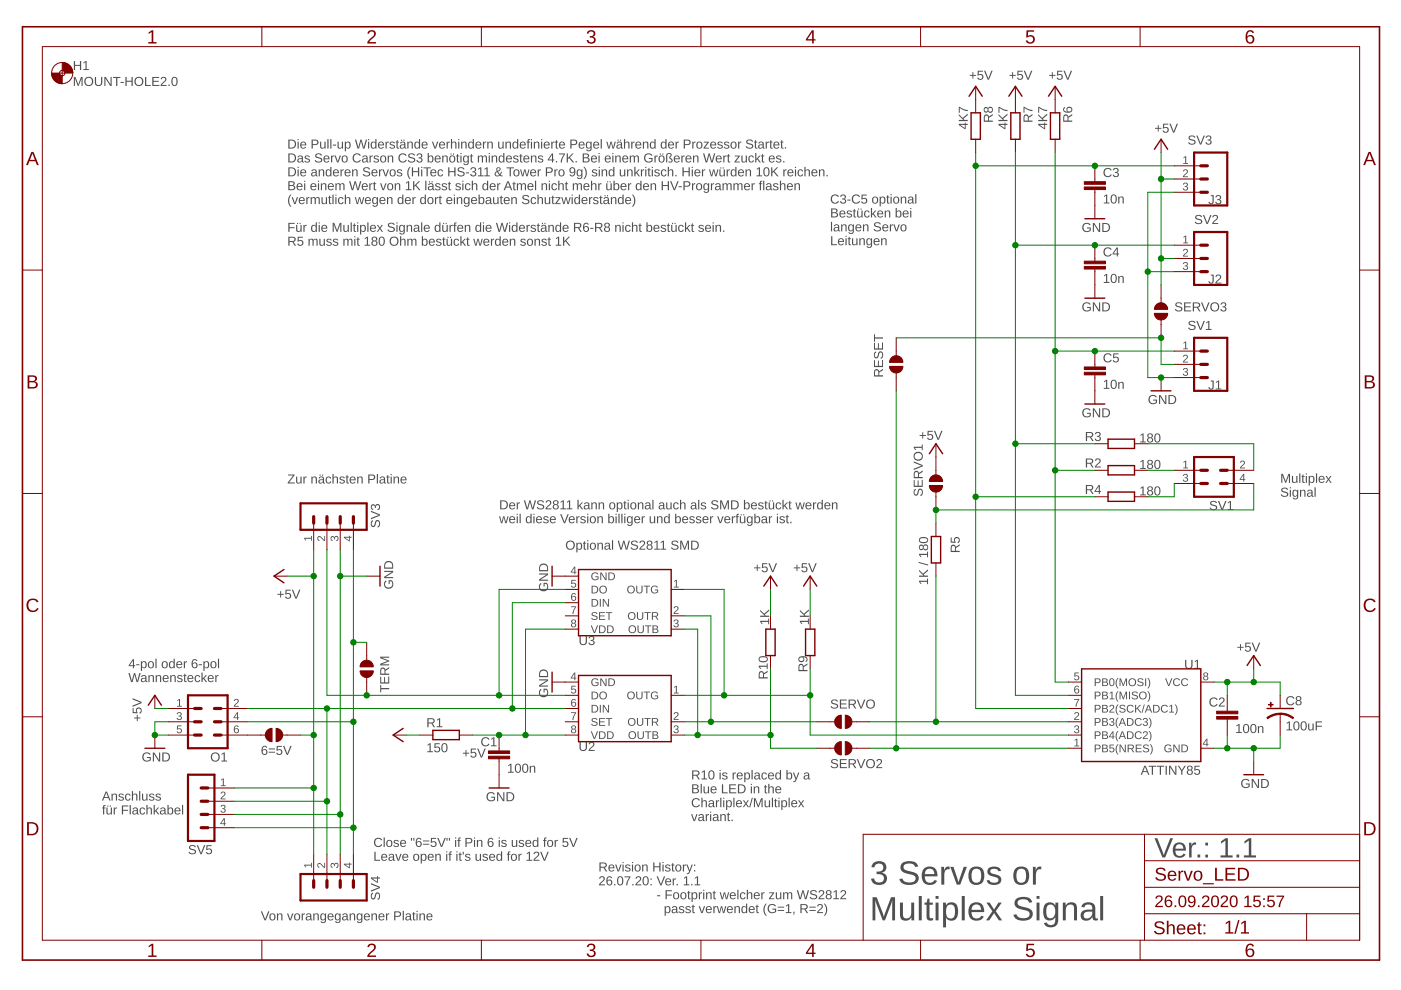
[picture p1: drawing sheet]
<svg xmlns="http://www.w3.org/2000/svg" width="297mm" height="210mm" viewBox="0 0 297 210" stroke-linecap="round" stroke-linejoin="round" font-family="sans-serif">
<g fill="#505050">
<path d="M227.8 156.9l.6-.3v1.5h.4v.2h-1v-.2h.4v-1.3l-.4 .3z"/>
<path d="M227.8 142.6h.9v.2h-.7v.5a.56 .56 0 0 1 .8 .2 .56 .56 0 0 1-.4 .8 .56 .56 0 0 1-.7-.4l.2-.1a.36 .36 0 0 0 .6 .2 .36 .36 0 0 0 0-.6 .36 .36 0 0 0-.5 .1h-.2z"/>
<path d="M227.7 148.2h1.1l-.5 1.6h-.3l.1-.4 .5-1h-.9z"/>
<path d="M227.9 151.1a.56 .56 0 0 1 .9 .3 .56 .56 0 0 1-.5 .7l-.3 .4h.8v.1h-1.1l.5-.7a.35 .35 0 0 0 .4-.5 .35 .35 0 0 0-.6-.1l-.3 .1z"/>
<path d="M227.9 153.9a.47 .47 0 0 1 .8 0 .47 .47 0 0 1-.3 .7 .47 .47 0 0 1 .4 .7 .47 .47 0 0 1-.7 .1l-.4-.4h.2a.33 .33 0 0 0 .5 .3 .33 .33 0 0 0 .1-.5l-.4-.1v-.2a.32 .32 0 0 0 .5-.1 .32 .32 0 0 0-.3-.5 .32 .32 0 0 0-.4 .3h-.2z"/>
<path d="M121.1 145.4h1v.2h-.8v.5a.56 .56 0 0 1 .8 .2 .56 .56 0 0 1-.3 .8 .56 .56 0 0 1-.8-.4l.3-.1a.36 .36 0 0 0 .5 .2 .36 .36 0 0 0 .1-.6 .36 .36 0 0 0-.6 .1h-.2z"/>
<path d="M143 153.9a.47 .47 0 0 1 .8 0 .47 .47 0 0 1-.3 .7 .47 .47 0 0 1 .3 .7 .47 .47 0 0 1-.7 .1l-.3-.4h.2a.33 .33 0 0 0 .5 .3 .33 .33 0 0 0 .1-.5l-.4-.1v-.2a.32 .32 0 0 0 .4-.1 .32 .32 0 0 0-.2-.5 .32 .32 0 0 0-.4 .3h-.2z"/>
<path d="M142.9 145.7l.6-.3v1.5h.4v.1h-1v-.1h.4v-1.3l-.4 .3z"/>
<path d="M143 151.1a.56 .56 0 0 1 .8 .3 .56 .56 0 0 1-.4 .7l-.4 .4h.9v.1h-1.1l.5-.7a.35 .35 0 0 0 .3-.5 .35 .35 0 0 0-.5-.1l-.3 .1z"/>
<path d="M121.1 151h1l-.5 1.6h-.2v-.4l.5-1h-.8z"/>
<path d="M37.6 148.5l.6-.3v1.5h.4v.1h-1.1v-.1h.5v-1.3l-.4 .3z"/>
<path d="M49.7 148.3a.56 .56 0 0 1 .9 .2 .56 .56 0 0 1-.5 .8l-.3 .4h.8v.1h-1l.5-.7a.35 .35 0 0 0 .3-.5 .35 .35 0 0 0-.6-.1l-.2 .1z"/>
<path d="M37.6 151.1a.47 .47 0 0 1 .8 0 .47 .47 0 0 1-.2 .7 .47 .47 0 0 1 .3 .7 .47 .47 0 0 1-.7 .1l-.4-.4h.3a.33 .33 0 0 0 .4 .3 .33 .33 0 0 0 .2-.5l-.5-.1v-.2a.32 .32 0 0 0 .5-.1 .32 .32 0 0 0-.2-.5 .32 .32 0 0 0-.4 .3h-.2z"/>
<path d="M37.6 153.8h.9v.2h-.8v.5a.56 .56 0 0 1 .8 .3 .56 .56 0 0 1-.3 .7 .56 .56 0 0 1-.7-.4h.2a.36 .36 0 0 0 .5 .1 .36 .36 0 0 0 .1-.5 .36 .36 0 0 0-.6 0h-.2z"/>
<path d="M64.5 114h1.4v-.4h.2v1h-.2v-.4h-1.2l.3 .4h-.2z"/>
<path d="M67.4 113.8a.87 .87 0 0 1 1.2 .6l.2 .1v-.9h.1v1.1l-.7-.5a.35 .35 0 0 0-.5-.3 .35 .35 0 0 0-.1 .6l.1 .2-.4-.3z"/>
<path d="M70.2 113.8l.5-.1 .2 .3a.48 .48 0 0 1 .7-.3 .48 .48 0 0 1 .1 .7l-.4 .3v-.2a.33 .33 0 0 0 .3-.4 .33 .33 0 0 0-.5-.2l-.1 .4h-.2a.32 .32 0 0 0-.1-.4 .32 .32 0 0 0-.5 .2 .32 .32 0 0 0 .3 .4v.2l-.4-.3z"/>
<path d="M64.5 183.3h1.4v-.4h.2v1.1h-.2v-.5h-1.2l.3 .4h-.2z"/>
<path d="M67.4 183.1a.87 .87 0 0 1 1.2 .6l.2 .1v-.9h.1v1.1l-.7-.5a.35 .35 0 0 0-.5-.3 .35 .35 0 0 0-.1 .6l.1 .2-.4-.3z"/>
<path d="M70.2 183.1l.5-.1 .2 .3a.48 .48 0 0 1 .7-.3 .48 .48 0 0 1 .1 .7l-.4 .3v-.2a.33 .33 0 0 0 .3-.4 .33 .33 0 0 0-.5-.2l-.1 .5h-.2a.32 .32 0 0 0-.1-.5 .32 .32 0 0 0-.5 .2 .32 .32 0 0 0 .3 .4v.2l-.4-.3z"/>
<path d="M46.9 165.3l.5-.3v1.5h.4v.2h-1v-.2h.4v-1.3l-.3 .3z"/>
<path d="M46.9 167.9a.56 .56 0 0 1 .9 .3 .56 .56 0 0 1-.5 .7l-.3 .4h.8v.2h-1l.5-.7a.35 .35 0 0 0 .3-.5 .35 .35 0 0 0-.6-.1l-.2 .1z"/>
<path d="M46.9 170.7a.47 .47 0 0 1 .8 0 .47 .47 0 0 1-.2 .8 .47 .47 0 0 1 .3 .6 .47 .47 0 0 1-.7 .2l-.4-.4h.2a.33 .33 0 0 0 .5 .2 .33 .33 0 0 0 .1-.5h-.4v-.2a.32 .32 0 0 0 .5-.2 .32 .32 0 0 0-.2-.4 .32 .32 0 0 0-.4 .3h-.2z"/>
<path d="M250.9 72.7l.6-.3v1.5h.4v.2h-1v-.2h.4v-1.3l-.4 .3z"/>
<path d="M251 75.3a.56 .56 0 0 1 .8 .3 .56 .56 0 0 1-.4 .7l-.4 .4h.9v.2h-1.1l.5-.8a.35 .35 0 0 0 .3-.5 .35 .35 0 0 0-.5-.1l-.3 .1z"/>
<path d="M251 78.1a.47 .47 0 0 1 .7 0 .47 .47 0 0 1-.2 .7 .47 .47 0 0 1 .3 .7 .47 .47 0 0 1-.7 .2l-.3-.5h.2a.33 .33 0 0 0 .4 .3 .33 .33 0 0 0 .2-.5l-.4-.1v-.2a.32 .32 0 0 0 .4-.1 .32 .32 0 0 0-.2-.4 .32 .32 0 0 0-.4 .3l-.2-.1z"/>
<path d="M250.9 50.2l.6-.2v1.4h.4v.2h-1v-.2h.4v-1.2l-.4 .2z"/>
<path d="M251 52.9a.56 .56 0 0 1 .8 .2 .56 .56 0 0 1-.4 .8l-.4 .3h.9v.2h-1.1l.5-.7a.35 .35 0 0 0 .3-.5 .35 .35 0 0 0-.5-.1l-.3 .1z"/>
<path d="M251 55.7a.47 .47 0 0 1 .7-.1 .47 .47 0 0 1-.2 .8 .47 .47 0 0 1 .3 .6 .47 .47 0 0 1-.7 .2l-.3-.4h.2a.33 .33 0 0 0 .4 .3 .33 .33 0 0 0 .2-.6h-.4v-.2a.32 .32 0 0 0 .4-.2 .32 .32 0 0 0-.2-.4 .32 .32 0 0 0-.4 .3h-.2z"/>
<path d="M250.9 33.4l.6-.3v1.5h.4v.2h-1v-.2h.4v-1.3l-.4 .3z"/>
<path d="M251 36a.56 .56 0 0 1 .8 .3 .56 .56 0 0 1-.4 .7l-.4 .4h.9v.2h-1.1l.5-.8a.35 .35 0 0 0 .3-.5 .35 .35 0 0 0-.5-.1l-.3 .1z"/>
<path d="M251 38.8a.47 .47 0 0 1 .7 0 .47 .47 0 0 1-.2 .7 .47 .47 0 0 1 .3 .7 .47 .47 0 0 1-.7 .2l-.3-.4 .2-.1a.33 .33 0 0 0 .4 .3 .33 .33 0 0 0 .2-.5l-.4-.1v-.2a.32 .32 0 0 0 .4-.1 .32 .32 0 0 0-.2-.4 .32 .32 0 0 0-.4 .3l-.2-.1z"/>
<path d="M250.9 97.9l.6-.2v1.4h.4v.2h-1v-.2h.4v-1.2l-.4 .2z"/>
<path d="M263.1 97.8a.56 .56 0 0 1 .8 .2 .56 .56 0 0 1-.4 .8l-.4 .3h.9v.2h-1.1l.5-.7a.35 .35 0 0 0 .3-.5 .35 .35 0 0 0-.5-.1l-.3 .1z"/>
<path d="M251 100.6a.47 .47 0 0 1 .7 0 .47 .47 0 0 1-.2 .7 .47 .47 0 0 1 .3 .6 .47 .47 0 0 1-.7 .2l-.3-.4h.2a.33 .33 0 0 0 .4 .3 .33 .33 0 0 0 .2-.5l-.4-.1v-.2a.32 .32 0 0 0 .4-.2 .32 .32 0 0 0-.2-.4 .32 .32 0 0 0-.4 .3h-.2z"/>
<path d="M121.1 122.9h1v.2h-.8v.5a.56 .56 0 0 1 .8 .3 .56 .56 0 0 1-.3 .7 .56 .56 0 0 1-.8-.4h.3a.36 .36 0 0 0 .5 .1 .36 .36 0 0 0 .1-.5 .36 .36 0 0 0-.6 0h-.2z"/>
<path d="M143 131.5a.47 .47 0 0 1 .8-.1 .47 .47 0 0 1-.3 .8 .47 .47 0 0 1 .3 .6 .47 .47 0 0 1-.7 .2l-.3-.4h.2a.33 .33 0 0 0 .5 .2 .33 .33 0 0 0 .1-.5h-.4v-.2a.32 .32 0 0 0 .4-.2 .32 .32 0 0 0-.2-.4 .32 .32 0 0 0-.4 .3h-.2z"/>
<path d="M142.9 123.2l.6-.3v1.5h.4v.2h-1v-.2h.4v-1.3l-.4 .3z"/>
<path d="M143 128.6a.56 .56 0 0 1 .8 .3 .56 .56 0 0 1-.4 .7l-.4 .4h.9v.2h-1.1l.5-.7a.35 .35 0 0 0 .3-.5 .35 .35 0 0 0-.5-.1l-.3 .1z"/>
<path d="M121.1 128.6h1l-.5 1.6h-.2v-.4l.5-1.1h-.8z"/>
<path d="M22.4 167.8h.3l.7 1.9h-.2l-.2-.5h-.9l-.2 .5h-.3zM22.5 168l-.3 1h.7zM23.6 168.3h.3v.2a.49 .49 0 0 1 .5-.2 .49 .49 0 0 1 .4 .5v.9h-.2v-.9a.35 .35 0 0 0-.4-.4 .35 .35 0 0 0-.3 .5v.8h-.3zM25.3 168.4l.6-.1 .4 .3h-.3a.31 .31 0 0 0-.3-.2 .31 .31 0 0 0-.3 .4l.5 .1a.44 .44 0 0 1 .4 .6 .44 .44 0 0 1-.6 .3l-.6-.2v-.2h.2a.36 .36 0 0 0 .4 .2 .36 .36 0 0 0 .3-.4h-.1a.62 .62 0 0 1-.7-.7zM26.7 168.4l.6-.1 .4 .4h-.3a.37 .37 0 0 0-.5-.2 .37 .37 0 0 0-.1 .5 .38 .38 0 0 0 .1 .5 .38 .38 0 0 0 .5-.2h.3a.65 .65 0 0 1-.9 .4 .65 .65 0 0 1-.3-.9zM28 167.7h.2v.8a.49 .49 0 0 1 .6-.2 .49 .49 0 0 1 .3 .5v.9h-.2v-.9a.35 .35 0 0 0-.4-.4 .35 .35 0 0 0-.3 .5v.8h-.2zM29.5 167.7h.2v2h-.2zM30.1 168.3h.3v.9a.35 .35 0 0 0 .3 .4 .35 .35 0 0 0 .3-.5v-.8h.3v1.4h-.2l-.1-.2a.49 .49 0 0 1-.5 .3 .49 .49 0 0 1-.4-.5zM31.7 168.4l.7-.1 .3 .3h-.2a.31 .31 0 0 0-.4-.2 .31 .31 0 0 0-.2 .4l.5 .1a.44 .44 0 0 1 .3 .6 .44 .44 0 0 1-.5 .3l-.6-.2-.1-.2h.3a.36 .36 0 0 0 .4 .2 .36 .36 0 0 0 .3-.4h-.1a.62 .62 0 0 1-.8-.7zM33.1 168.4l.7-.1 .3 .3h-.2a.31 .31 0 0 0-.4-.2 .31 .31 0 0 0-.2 .4l.5 .1a.44 .44 0 0 1 .3 .6 .44 .44 0 0 1-.6 .3l-.5-.2-.1-.2h.2a.36 .36 0 0 0 .5 .2 .36 .36 0 0 0 .2-.4 .62 .62 0 0 1-.8-.7z"/>
<path d="M21.9 170.8l.5-.1v.2l-.3 .1v.2h.3v.2h-.3v1.3h-.3v-1.3h-.2v-.2h.2zM22.6 171.2h.2v.9a.35 .35 0 0 0 .4 .4 .35 .35 0 0 0 .3-.4v-.9h.2v1.5h-.2v-.3a.49 .49 0 0 1-.6 .3 .49 .49 0 0 1-.3-.5zM23.3 170.8h.2v.2h-.2zM22.8 170.8h.2v.2h-.2zM24.1 171.2h.2v.3l.2-.2 .3-.1v.2h-.3l-.1 .3v1h-.3zM25.8 170.8h1.4v.2h-1.1v.7h1.1v.2h-1.1v.8h-.3zM27.5 170.7h.2v2h-.2zM28.2 171.4l.5-.2 .4 .1 .2 1.1 .2 .3h-.3l-.2-.3a.5 .5 0 0 1-.6 .4 .5 .5 0 0 1-.4-.7 .5 .5 0 0 1 .7-.3h.3a.33 .33 0 0 0-.2-.4 .33 .33 0 0 0-.4 .2h-.3zM28.3 172.2a.35 .35 0 0 0 .7 0 .35 .35 0 0 0-.7 0zM29.7 171.4l.7-.2 .4 .4h-.3a.37 .37 0 0 0-.5-.2 .37 .37 0 0 0-.2 .5 .38 .38 0 0 0 .2 .6 .38 .38 0 0 0 .5-.3h.3a.65 .65 0 0 1-.9 .4 .65 .65 0 0 1-.3-.9zM31 170.7h.3v.8a.49 .49 0 0 1 .5-.3 .49 .49 0 0 1 .4 .5v1h-.2v-.9a.35 .35 0 0 0-.4-.4 .35 .35 0 0 0-.3 .4v.9h-.3zM32.6 170.7h.2v1.2l.7-.7h.2l-.5 .6 .6 .9h-.3l-.5-.7-.2 .2v.5h-.2zM34.1 171.4l.4-.2 .5 .1 .1 1.1 .2 .3h-.3l-.1-.3a.5 .5 0 0 1-.7 .4 .5 .5 0 0 1-.3-.7 .5 .5 0 0 1 .6-.3h.4a.33 .33 0 0 0-.3-.4 .33 .33 0 0 0-.4 .2h-.2zM34.2 172.2a.35 .35 0 0 0 .7 0 .35 .35 0 0 0-.7 0zM35.5 170.7h.2v.8a.56 .56 0 0 1 .8-.3 .56 .56 0 0 1 .2 .7 .59 .59 0 0 1-.6 .8l-.4-.2v.2h-.2zM35.8 171.5a.52 .52 0 0 0-.1 .7 .52 .52 0 0 0 .7 .2 .61 .61 0 0 0-.4-1zM37.1 171.4a.67 .67 0 0 1 .9-.1 .67 .67 0 0 1 .3 .7h-1.1a.43 .43 0 0 0 .3 .5 .43 .43 0 0 0 .5-.2l.2 .1a.74 .74 0 0 1-1.1 .1 .74 .74 0 0 1 0-1.1zM37.3 171.5l-.1 .3h.8l-.2-.4zM38.6 170.7h.2v2h-.2z"/>
<path d="M28.2 139.8h.2v1.2h.3v.2h-.3v.5h-.2v-.5h-.9zM28.2 140l-.7 1h.7zM28.9 140.8h.7v.2h-.7zM29.9 140.2h.2v.2a.56 .56 0 0 1 .7-.2 .56 .56 0 0 1 .3 .7 .59 .59 0 0 1-.7 .8l-.3-.3v.8h-.2zM30.3 140.4a.6 .6 0 0 0-.2 .7 .6 .6 0 0 0 .6 .4 .62 .62 0 0 0 .2-.7 .62 .62 0 0 0-.5-.4zM31.5 140.4a.71 .71 0 0 1 1 .1 .71 .71 0 0 1-.1 1 .71 .71 0 0 1-1-.1l-.1-.5zM31.7 140.5a.54 .54 0 0 0-.1 .7 .54 .54 0 0 0 .7 .2 .54 .54 0 0 0 .1-.7 .54 .54 0 0 0-.7-.2zM33 139.7h.2v2h-.2zM34.4 140.4a.71 .71 0 0 1 1 .1 .71 .71 0 0 1-.1 1 .71 .71 0 0 1-1-.1v-.5zM34.6 140.5a.54 .54 0 0 0-.1 .7 .54 .54 0 0 0 .7 .2 .54 .54 0 0 0 .1-.7 .54 .54 0 0 0-.7-.2zM35.9 140.4l.5-.2 .4 .2v-.7h.3v2h-.3v-.3a.56 .56 0 0 1-.7 .2 .56 .56 0 0 1-.3-.7zM36.1 140.5a.71 .71 0 0 0 .3 1 .57 .57 0 0 0 .4-.6 .57 .57 0 0 0-.5-.5zM37.5 140.4a.67 .67 0 0 1 .8-.2 .67 .67 0 0 1 .4 .8h-1.1a.43 .43 0 0 0 .3 .5 .43 .43 0 0 0 .5-.2l.2 .1a.74 .74 0 0 1-1.1 .1 .74 .74 0 0 1 0-1.1zM37.7 140.5l-.1 .3h.8l-.2-.4zM39 140.2h.2v.3l.1-.2 .4-.1v.2h-.3l-.2 .3v1h-.2zM40.9 139.9l.2-.1a.56 .56 0 0 1 .7 .3l-.2 .1a.46 .46 0 0 0-.6-.1 .46 .46 0 0 0-.1 .6 .61 .61 0 0 1 .9 .1 .61 .61 0 0 1-.3 .9 .61 .61 0 0 1-.8-.4l-.1-.8zM40.8 141a.41 .41 0 0 0 .8 0 .41 .41 0 0 0-.8 0zM42.1 140.8h.7v.2h-.7zM43.1 140.2h.3v.2a.56 .56 0 0 1 .7-.2 .56 .56 0 0 1 .3 .7 .59 .59 0 0 1-.8 .8l-.2-.3v.8h-.3zM43.5 140.4a.6 .6 0 0 0-.1 .7 .6 .6 0 0 0 .5 .4 .62 .62 0 0 0 .2-.7 .62 .62 0 0 0-.5-.4zM44.8 140.4a.71 .71 0 0 1 1 .1 .71 .71 0 0 1-.1 1 .71 .71 0 0 1-1-.1l-.1-.5zM44.9 140.5a.54 .54 0 0 0 0 .7 .54 .54 0 0 0 .7 .2 .54 .54 0 0 0 .1-.7 .54 .54 0 0 0-.8-.2zM46.2 139.7h.3v2h-.3z"/>
<path d="M27.2 142.7h.3l.5 1.7 .4-1.7h.3l.4 1.7 .5-1.7h.2l-.5 1.9h-.3l-.5-1.6-.4 1.6h-.3zM30 143.3l.5-.2 .4 .2 .2 1 .2 .3h-.3l-.2-.3a.5 .5 0 0 1-.6 .4 .5 .5 0 0 1-.3-.6 .5 .5 0 0 1 .6-.4h.3a.33 .33 0 0 0-.2-.4 .33 .33 0 0 0-.4 .2h-.3zM30.1 144.1a.35 .35 0 0 0 .7 0 .35 .35 0 0 0-.7 0zM31.5 143.2h.2v.2a.49 .49 0 0 1 .6-.3 .49 .49 0 0 1 .3 .5v1h-.2v-.9a.35 .35 0 0 0-.4-.4 .35 .35 0 0 0-.3 .5v.8h-.2zM33 143.2h.2v.2a.49 .49 0 0 1 .6-.3 .49 .49 0 0 1 .4 .5v1h-.3v-.9a.35 .35 0 0 0-.4-.4 .35 .35 0 0 0-.2 .5v.8h-.3zM34.6 143.3a.67 .67 0 0 1 .8-.1 .67 .67 0 0 1 .4 .7h-1.1a.43 .43 0 0 0 .3 .5 .43 .43 0 0 0 .5-.2l.2 .1a.74 .74 0 0 1-1.1 .1 .74 .74 0 0 1 0-1.1zM34.8 143.4l-.1 .3h.8l-.2-.4zM36.1 143.2h.2v.2a.49 .49 0 0 1 .6-.3 .49 .49 0 0 1 .4 .5v1h-.3v-.9a.35 .35 0 0 0-.4-.4 .35 .35 0 0 0-.3 .5v.8h-.2zM37.7 143.2l.7-.1 .3 .4h-.2a.31 .31 0 0 0-.4-.2 .31 .31 0 0 0-.2 .4l.5 .1a.44 .44 0 0 1 .3 .6 .44 .44 0 0 1-.6 .2l-.5-.2-.1-.1 .2-.1a.36 .36 0 0 0 .5 .3 .36 .36 0 0 0 .2-.4v-.1a.62 .62 0 0 1-.8-.6zM39.1 142.8h.2v.4h.3v.1h-.3v1l.1 .1h.2v.2l-.5-.1-.1-1.2h-.1v-.1h.1zM39.9 143.3a.67 .67 0 0 1 .8-.1 .67 .67 0 0 1 .3 .7h-1a.43 .43 0 0 0 .2 .5 .43 .43 0 0 0 .6-.2l.2 .1a.74 .74 0 0 1-1.1 .1 .74 .74 0 0 1 0-1.1zM40.1 143.4l-.1 .3h.8l-.3-.4zM41.4 143.3l.7-.1 .3 .4h-.2a.37 .37 0 0 0-.5-.3 .37 .37 0 0 0-.2 .6 .38 .38 0 0 0 .2 .5 .38 .38 0 0 0 .5-.2h.3a.65 .65 0 0 1-.9 .4 .65 .65 0 0 1-.3-.9zM42.7 142.6h.3v1.3l.6-.7h.3l-.6 .6 .6 .8h-.3l-.5-.7-.1 .2v.5h-.3zM44.2 143.3a.67 .67 0 0 1 .8-.1 .67 .67 0 0 1 .3 .7h-1a.43 .43 0 0 0 .3 .5 .43 .43 0 0 0 .5-.2l.2 .1a.74 .74 0 0 1-1.1 .1 .74 .74 0 0 1 0-1.1zM44.4 143.4l-.1 .3h.8l-.3-.4zM45.6 143.2h.3v.3l.1-.3 .3-.1v.3h-.2l-.2 .2v1h-.3z"/>
<path d="M271.7 100.5h.3l.6 1.6 .6-1.6h.3v1.9h-.2v-1.7l-.6 1.7h-.2l-.6-1.7v1.7h-.2zM273.9 100.9h.3v.9a.35 .35 0 0 0 .4 .4 .35 .35 0 0 0 .2-.4v-.9h.3v1.5h-.2v-.3a.49 .49 0 0 1-.6 .3 .49 .49 0 0 1-.4-.5zM275.5 100.4h.2v2h-.2zM276.2 100.6h.1v.3h.3v.2h-.3v.9l.1 .2h.2v.2l-.5-.1v-1.2h-.2v-.2h.2zM276.8 100.4h.3v.2h-.3zM276.8 100.9h.3v1.5h-.3zM277.5 100.9h.2v.2a.56 .56 0 0 1 .7-.2 .56 .56 0 0 1 .3 .7 .59 .59 0 0 1-.7 .8l-.3-.2v.8h-.2zM277.9 101.1a.6 .6 0 0 0-.2 .7 .6 .6 0 0 0 .6 .4 .62 .62 0 0 0 .2-.7 .62 .62 0 0 0-.5-.4zM279 100.4h.3v2h-.3zM279.7 101.1a.67 .67 0 0 1 .8-.1 .67 .67 0 0 1 .4 .7h-1.1a.43 .43 0 0 0 .3 .5 .43 .43 0 0 0 .5-.2l.2 .1a.74 .74 0 0 1-1.1 .1 .74 .74 0 0 1 0-1.1zM279.9 101.2l-.1 .3h.8l-.2-.4zM281 100.9h.3l.4 .6 .3-.6h.3l-.5 .7 .5 .8h-.2l-.4-.6-.4 .6h-.3l.5-.8z"/>
<path d="M271.7 103.6a.9 .9 0 0 1 1.4 .2l-.3 .1a.44 .44 0 0 0-.5-.4 .44 .44 0 0 0-.3 .6l.4 .1a.59 .59 0 0 1 .7 .6 .59 .59 0 0 1-.7 .5 .7 .7 0 0 1-.8-.4l.2-.1a.51 .51 0 0 0 .6 .4 .51 .51 0 0 0 .4-.6l-.5-.2a.56 .56 0 0 1-.5-.2 .56 .56 0 0 1-.1-.6zM273.5 103.3h.2v.2h-.2zM273.5 103.9h.2v1.4h-.2zM274.1 104a.52 .52 0 0 1 .9 .1v-.2h.3l-.1 1.4a.62 .62 0 0 1-.4 .6 .62 .62 0 0 1-.7-.4l.5 .2a.46 .46 0 0 0 .4-.7 .55 .55 0 0 1-.7 .3 .55 .55 0 0 1-.3-.7zM274.3 104.1a.54 .54 0 0 0-.1 .7 .54 .54 0 0 0 .6 .3 .52 .52 0 0 0 .2-.7 .52 .52 0 0 0-.7-.3zM275.6 103.9h.2l.1 .2a.49 .49 0 0 1 .5-.3 .49 .49 0 0 1 .4 .5v1h-.3v-.9a.35 .35 0 0 0-.3-.4 .35 .35 0 0 0-.3 .5v.8h-.3zM277.2 104l.5-.2 .5 .2 .1 1 .2 .3h-.3l-.1-.3a.5 .5 0 0 1-.7 .4 .5 .5 0 0 1-.3-.6 .5 .5 0 0 1 .6-.4h.4a.33 .33 0 0 0-.3-.4 .33 .33 0 0 0-.4 .2h-.2zM277.4 104.8a.35 .35 0 0 0 .7 0 .35 .35 0 0 0-.7 0zM278.7 103.3h.2v2h-.2z"/>
<path d="M185.1 183.1a1.72 1.72 0 0 1 2.8 .5 1.18 1.18 0 0 1-1 1.5 1.31 1.31 0 0 1 1.1 1.5 1.31 1.31 0 0 1-1.6 1 1.5 1.5 0 0 1-1.7-1.3l.6-.1a1.01 1.01 0 0 0 1.4 .9 1.01 1.01 0 0 0 .4-1.5l-1.2-.3v-.5a.99 .99 0 0 0 1.1-.2 .99 .99 0 0 0 .2-1.1 .99 .99 0 0 0-1.1-.4 .99 .99 0 0 0-.7 .8h-.6zM191.2 183.1a2.4 2.4 0 0 1 3.4 .3l.1 .3-.7 .1a1.45 1.45 0 0 0-2.4-.2v.3a1.55 1.55 0 0 0 1.6 .9 1.41 1.41 0 0 1 1.6 1.4 1.41 1.41 0 0 1-1.6 1.4h-.4a1.8 1.8 0 0 1-2.1-1.2l.6-.1a1.67 1.67 0 0 0 2.8 .2 1.1 1.1 0 0 0-1.3-1.2h-.2a1.51 1.51 0 0 1-1.7-1.7zM195.9 184.2a1.72 1.72 0 0 1 2-.3 1.72 1.72 0 0 1 .9 1.9h-2.7a1.1 1.1 0 0 0 .7 1.3 1.1 1.1 0 0 0 1.3-.5l.6 .1a1.74 1.74 0 0 1-2.1 .9 1.74 1.74 0 0 1-1.2-1.9l.1-.9zM196.4 184.5l-.3 .8h2a1.02 1.02 0 0 0-.5-1 1.02 1.02 0 0 0-1.2 .2zM199.6 183.8h.5l.1 .8a.9 .9 0 0 1 1.1-.8v.5a.94 .94 0 0 0-.9 .3 .94 .94 0 0 0-.2 1v2h-.6zM201.5 183.8h.7l1 3.3 1.1-3.3h.7l-1.4 3.8h-.7zM205.7 184.2a1.72 1.72 0 0 1 2.1-.4 1.72 1.72 0 0 1 .9 1.9 1.7 1.7 0 0 1-1.7 1.9 1.7 1.7 0 0 1-1.7-1.9l.1-.6zM206.4 184.3a2.23 2.23 0 0 0 0 2.7 1.1 1.1 0 0 0 1.3-.1 1.1 1.1 0 0 0 .3-1.2 1.11 1.11 0 0 0-.3-1.3 1.11 1.11 0 0 0-1.3-.1zM209.7 184a1.89 1.89 0 0 1 2.4 .4l.1 .3h-.5a.97 .97 0 0 0-1.8 0 1.25 1.25 0 0 0 1.4 .8 1.08 1.08 0 0 1 1 1.1 1.08 1.08 0 0 1-1.2 1 1.54 1.54 0 0 1-1.9-.9l.5-.1a1.17 1.17 0 0 0 2 .1v-.3l-.5-.4a2.41 2.41 0 0 1-1.8-.9v-.6zM215.3 184.2a1.72 1.72 0 0 1 2-.4 1.72 1.72 0 0 1 .9 1.9 1.7 1.7 0 0 1-1.7 1.9 1.7 1.7 0 0 1-1.7-1.9l.1-.6zM215.9 184.3a2.23 2.23 0 0 0 0 2.7 1.1 1.1 0 0 0 1.3-.1 1.1 1.1 0 0 0 .3-1.2 1.11 1.11 0 0 0-.3-1.3 1.11 1.11 0 0 0-1.3-.1zM219 183.8h.6v.8a.9 .9 0 0 1 1.2-.8v.5a.94 .94 0 0 0-1 .3 .94 .94 0 0 0-.2 1v2h-.6z"/>
<path d="M185 190.2h.9l1.5 4.2 1.5-4.2h.9v4.9h-.6v-4.3l-1.6 4.3h-.4l-1.6-4.3v4.3h-.6zM190.8 191.4h.6v2.4a.91 .91 0 0 0 1.1 1 .91 .91 0 0 0 .7-1.2v-2.2h.6v3.7h-.5l-.1-.6a1.27 1.27 0 0 1-1.4 .7 1.27 1.27 0 0 1-1-1.3zM194.8 190h.6v5.1h-.6zM196.7 190.5h.4v.9h.7v.4h-.7v2.6l.2 .3 .5-.1v.5l-.4 .1a.76 .76 0 0 1-1-.9v-2.5h-.4v-.4h.5zM198.4 190h.6v.6h-.6zM198.4 191.4h.6v3.7h-.6zM199.9 191.4h.6l.1 .6a1.37 1.37 0 0 1 1.6-.6 1.37 1.37 0 0 1 .9 1.4 1.83 1.83 0 0 1-1.4 2.4 1.21 1.21 0 0 1-1.1-.6v2h-.7zM200.9 192.1a2.37 2.37 0 0 0 .1 2.5 .94 .94 0 0 0 1.1 0 .94 .94 0 0 0 .4-1v-.3a1.05 1.05 0 0 0-.2-1.2 1.05 1.05 0 0 0-1.1-.2zM203.9 190h.6v5.1h-.6zM205.8 191.8a1.72 1.72 0 0 1 2-.3 1.72 1.72 0 0 1 .9 1.9h-2.7a1.1 1.1 0 0 0 .7 1.3 1.1 1.1 0 0 0 1.3-.5l.6 .1a1.74 1.74 0 0 1-2.1 .8 1.74 1.74 0 0 1-1.2-1.9l.1-.8zM206.3 192.1l-.3 .8h2a1.02 1.02 0 0 0-.5-1.1 1.02 1.02 0 0 0-1.2 .3zM209.1 191.4h.7l1 1.4 .9-1.4h.7l-1.3 1.8 1.4 1.9h-.7l-1-1.5-1.1 1.5h-.6l1.3-1.9zM215.4 190.7a2.4 2.4 0 0 1 3.3 .3l.2 .3-.7 .1a1.45 1.45 0 0 0-2.4-.2l-.1 .2a1.55 1.55 0 0 0 1.7 1 1.41 1.41 0 0 1 1.6 1.4 1.41 1.41 0 0 1-1.6 1.4h-.5a1.8 1.8 0 0 1-2-1.2l.6-.2a1.67 1.67 0 0 0 2.8 .3 1.1 1.1 0 0 0-1.3-1.2h-.2a1.51 1.51 0 0 1-1.7-1.7zM219.8 190h.6v.6h-.6zM219.8 191.4h.6v3.7h-.6zM221.7 191.6a1.34 1.34 0 0 1 2 .4l.1-.6h.6v3.6a1.63 1.63 0 0 1-1 1.5 1.63 1.63 0 0 1-1.8-.3l-.3-.5 .7-.1a.94 .94 0 0 0 1.1 .5 .94 .94 0 0 0 .6-1.1v-.6a1.35 1.35 0 0 1-1.5 .7 1.35 1.35 0 0 1-1-1.4l.1-1.3zM222.2 191.9a2.42 2.42 0 0 0 0 2.7 1.09 1.09 0 0 0 1.2-.2 1.09 1.09 0 0 0 .3-1.1 1.1 1.1 0 0 0-.3-1.2 1.1 1.1 0 0 0-1.2-.2zM225.3 191.4h.6v.6a1.27 1.27 0 0 1 1.5-.7 1.27 1.27 0 0 1 .9 1.3v2.5h-.6v-2.4a.91 .91 0 0 0-1-1 .91 .91 0 0 0-.7 1.3v2.1h-.7zM229.6 191.7a1.53 1.53 0 0 1 1.6-.4 1.53 1.53 0 0 1 1 1.3v1.8l.2 .3h.4v.4a.79 .79 0 0 1-1.2-.7 1.36 1.36 0 0 1-1.2 .8 1.36 1.36 0 0 1-1.3-.8 1.28 1.28 0 0 1 1.6-1.5l.9-.1a.86 .86 0 0 0-.6-1 .86 .86 0 0 0-1.1 .6l-.6-.1zM230 193.5a.74 .74 0 0 0-.1 1.1 .74 .74 0 0 0 1.1 0l.5-.6 .1-.7h-1.2zM233.3 190h.6v5.1h-.6z"/>
<path d="M79.5 177.9a.95 .95 0 0 1 1.5 .2l-.2 .1a.74 .74 0 0 0-1.2 0 .74 .74 0 0 0 .3 1.1l.1 .1a.66 .66 0 0 0 .8-.4l.2 .1a.98 .98 0 0 1-1.4 .3 .98 .98 0 0 1-.1-1.5zM81.3 177.6h.3v2h-.3zM82 178.3a.71 .71 0 0 1 1.1 0 .71 .71 0 0 1-.1 1.1 .71 .71 0 0 1-1-.2l-.1-.4zM82.2 178.4a.54 .54 0 0 0-.1 .7 .54 .54 0 0 0 .7 .2 .54 .54 0 0 0 .1-.7 .54 .54 0 0 0-.7-.2zM83.6 178.2l.6-.1 .4 .3-.3 .1a.31 .31 0 0 0-.3-.3 .31 .31 0 0 0-.2 .4l.4 .2a.44 .44 0 0 1 .4 .5 .44 .44 0 0 1-.6 .3l-.5-.2-.1-.2h.2a.36 .36 0 0 0 .4 .3 .36 .36 0 0 0 .3-.5h-.1a.62 .62 0 0 1-.7-.7zM85 178.3a.67 .67 0 0 1 .8-.2 .67 .67 0 0 1 .3 .8h-1a.43 .43 0 0 0 .2 .5 .43 .43 0 0 0 .6-.2h.2a.74 .74 0 0 1-1.1 .2 .74 .74 0 0 1 0-1.1zM85.2 178.4l-.1 .3h.8l-.3-.4zM87.6 177.7h.3l-.1 .6h-.1zM87.1 177.7h.3l-.1 .6h-.1zM88.4 177.7h.2a.56 .56 0 0 1 .8 .3l-.3 .1a.46 .46 0 0 0-.6-.2 .46 .46 0 0 0-.1 .7 .61 .61 0 0 1 .9 .1 .61 .61 0 0 1-.2 .9 .61 .61 0 0 1-.9-.4v-.8zM88.3 178.9a.45 .45 0 0 0 .9 0 .45 .45 0 0 0-.9 0zM89.7 178.2h1.3v.2h-1.3zM89.7 178.9h1.3v.2h-1.3zM91.4 177.7h1.1v.2h-.9v.6a.66 .66 0 0 1 .9 .3 .66 .66 0 0 1-.4 .9 .66 .66 0 0 1-.8-.6h.2a.43 .43 0 0 0 .6 .2 .43 .43 0 0 0 .1-.7 .43 .43 0 0 0-.6 .1h-.3zM92.7 177.7h.3l.6 1.6 .7-1.6h.2l-.7 1.9h-.3zM95.2 177.7h.2v.6h-.2zM94.7 177.7h.2v.6h-.2zM96.5 177.6h.2v.2h-.2zM96.5 178.1h.2v1.5h-.2zM97.2 177.6h.5v.2l-.3 .1v.2h.3v.2h-.3v1.3h-.2v-1.3h-.2v-.2h.2zM98.7 177.7h.8a.59 .59 0 0 1 .7 .5 .59 .59 0 0 1-.7 .6h-.6v.8h-.2zM98.9 177.9v.7h.8a.38 .38 0 0 0 0-.7zM100.5 177.6h.2v.2h-.2zM100.5 178.1h.2v1.5h-.2zM101.1 178.1h.2v.3a.49 .49 0 0 1 .6-.3 .49 .49 0 0 1 .4 .5v1h-.3v-1a.35 .35 0 0 0-.4-.4 .35 .35 0 0 0-.2 .5v.9h-.3zM103.7 177.7h.2a.56 .56 0 0 1 .7 .3l-.2 .1a.46 .46 0 0 0-.7-.2 .46 .46 0 0 0-.1 .7 .61 .61 0 0 1 1 .1 .61 .61 0 0 1-.3 .9 .61 .61 0 0 1-.9-.4v-.8zM103.6 178.9a.41 .41 0 0 0 .8 0 .41 .41 0 0 0-.8 0zM105.7 177.6h.3v.2h-.3zM105.7 178.1h.3v1.5h-.3zM106.4 178.2l.7-.1 .3 .3-.2 .1a.31 .31 0 0 0-.4-.3 .31 .31 0 0 0-.2 .4l.5 .2a.44 .44 0 0 1 .3 .5 .44 .44 0 0 1-.5 .3l-.6-.2-.1-.2h.3a.36 .36 0 0 0 .4 .3 .36 .36 0 0 0 .2-.5 .62 .62 0 0 1-.8-.7zM108.5 178.1h.2v.9a.35 .35 0 0 0 .4 .4 .35 .35 0 0 0 .3-.4v-.9h.3v1.5h-.3v-.3a.49 .49 0 0 1-.5 .3 .49 .49 0 0 1-.4-.5zM110.1 178.2l.7-.1 .3 .3-.2 .1a.31 .31 0 0 0-.4-.3 .31 .31 0 0 0-.2 .4l.5 .2a.44 .44 0 0 1 .3 .5 .44 .44 0 0 1-.6 .3l-.5-.2-.1-.2h.2a.36 .36 0 0 0 .5 .3 .36 .36 0 0 0 .2-.5 .62 .62 0 0 1-.8-.7zM111.5 178.3a.67 .67 0 0 1 .8-.2 .67 .67 0 0 1 .4 .8h-1.1a.43 .43 0 0 0 .3 .5 .43 .43 0 0 0 .5-.2h.2a.74 .74 0 0 1-1.1 .2 .74 .74 0 0 1 0-1.1zM111.7 178.4l-.1 .3h.8l-.2-.4zM113 178.3l.4-.2 .5 .2v-.7h.2v2h-.2v-.3a.56 .56 0 0 1-.7 .2 .56 .56 0 0 1-.3-.7zM113.2 178.4a.71 .71 0 0 0 .3 1 .57 .57 0 0 0 .4-.6 .57 .57 0 0 0-.6-.5zM115.4 177.6h.5v.2l-.3 .1v.2h.3v.2h-.3v1.3h-.3v-1.3h-.2v-.2h.2zM116.1 178.3a.71 .71 0 0 1 1.1 0 .71 .71 0 0 1-.1 1.1 .71 .71 0 0 1-1-.2l-.1-.4zM116.3 178.4a.54 .54 0 0 0-.1 .7 .54 .54 0 0 0 .7 .2 .54 .54 0 0 0 .1-.7 .54 .54 0 0 0-.7-.2zM117.6 178.1h.2v.3l.2-.3h.3v.2h-.3l-.1 .3-.1 1h-.2zM119.3 177.7h1.1v.2h-.8l-.1 .6a.66 .66 0 0 1 1 .3 .66 .66 0 0 1-.4 .9 .66 .66 0 0 1-.9-.6h.3a.43 .43 0 0 0 .6 .2 .43 .43 0 0 0 .1-.7 .43 .43 0 0 0-.7 .1h-.2zM120.7 177.7h.2l.7 1.6 .6-1.6h.3l-.8 1.9h-.3z"/>
<path d="M79.4 180.6h.2v1.7h1v.2h-1.2zM81 181.2a.67 .67 0 0 1 .8-.1 .67 .67 0 0 1 .3 .7h-1a.43 .43 0 0 0 .2 .5 .43 .43 0 0 0 .6-.2l.2 .1a.74 .74 0 0 1-1.1 .1 .74 .74 0 0 1 0-1.1zM81.2 181.3l-.1 .3h.8l-.3-.4zM82.5 181.2l.5-.2 .4 .1 .2 1.1 .2 .3h-.3l-.2-.3a.5 .5 0 0 1-.6 .4 .5 .5 0 0 1-.3-.6 .5 .5 0 0 1 .6-.4h.3a.33 .33 0 0 0-.2-.4 .33 .33 0 0 0-.4 .2h-.3zM82.6 182a.35 .35 0 0 0 .7 0 .35 .35 0 0 0-.7 0zM83.8 181h.2l.5 1.3 .4-1.3h.2l-.5 1.5h-.3zM85.4 181.2a.67 .67 0 0 1 .9-.1 .67 .67 0 0 1 .3 .7h-1.1a.43 .43 0 0 0 .3 .5 .43 .43 0 0 0 .5-.2l.2 .1a.74 .74 0 0 1-1.1 .1 .74 .74 0 0 1 0-1.1zM85.6 181.3l-.1 .3h.8l-.2-.4zM87.8 181.2a.71 .71 0 0 1 1 .1 .71 .71 0 0 1-.1 1 .71 .71 0 0 1-1-.1l-.1-.4zM87.9 181.3a.54 .54 0 0 0-.1 .7 .54 .54 0 0 0 .7 .2 .54 .54 0 0 0 .1-.7 .54 .54 0 0 0-.7-.2zM89.2 181h.2v.3a.56 .56 0 0 1 .8-.2 .56 .56 0 0 1 .2 .7 .59 .59 0 0 1-.7 .7l-.3-.2v.8h-.2zM89.6 181.3a.6 .6 0 0 0-.2 .6 .6 .6 0 0 0 .6 .4 .62 .62 0 0 0 .2-.6 .62 .62 0 0 0-.5-.5zM90.8 181.2a.67 .67 0 0 1 .8-.1 .67 .67 0 0 1 .4 .7h-1.1a.43 .43 0 0 0 .3 .5 .43 .43 0 0 0 .5-.2l.2 .1a.74 .74 0 0 1-1.1 .1 .74 .74 0 0 1 0-1.1zM91 181.3l-.1 .3h.8l-.2-.4zM92.3 181h.2v.3a.49 .49 0 0 1 .6-.3 .49 .49 0 0 1 .4 .5v1h-.3v-.9a.35 .35 0 0 0-.4-.4 .35 .35 0 0 0-.3 .5v.8h-.2zM94.6 180.5h.2v.2h-.2zM94.6 181h.2v1.5h-.2zM95.4 180.6l.4-.1v.2l-.3 .1v.2h.3v.2h-.3v1.3h-.2v-1.3h-.2v-.2h.2zM96.8 180.5h.2v.2h-.2zM96.8 181h.2v1.5h-.2zM97.5 180.7h.1v.3h.3v.2h-.3v.9l.1 .2h.2v.2l-.5-.1v-1.2h-.2v-.2h.2zM98.1 180.6h.2v.6h-.2zM98.8 181.1l.6-.1 .3 .4h-.2a.31 .31 0 0 0-.4-.2 .31 .31 0 0 0-.2 .3l.5 .2a.44 .44 0 0 1 .4 .6 .44 .44 0 0 1-.6 .2l-.6-.2v-.1l.2-.1a.36 .36 0 0 0 .4 .3 .36 .36 0 0 0 .3-.4l-.1-.1a.62 .62 0 0 1-.7-.6zM100.8 181h.3v1a.35 .35 0 0 0 .4 .4 .35 .35 0 0 0 .2-.5v-.9h.3v1.5h-.2v-.2a.49 .49 0 0 1-.6 .2 .49 .49 0 0 1-.4-.5zM102.5 181.1l.6-.1 .3 .4h-.2a.31 .31 0 0 0-.4-.2 .31 .31 0 0 0-.2 .3l.5 .2a.44 .44 0 0 1 .4 .6 .44 .44 0 0 1-.6 .2l-.6-.2v-.1l.2-.1a.36 .36 0 0 0 .4 .3 .36 .36 0 0 0 .3-.4l-.1-.1a.62 .62 0 0 1-.7-.6zM103.9 181.2a.67 .67 0 0 1 .8-.1 .67 .67 0 0 1 .3 .7h-1.1a.43 .43 0 0 0 .3 .5 .43 .43 0 0 0 .5-.2l.2 .1a.74 .74 0 0 1-1.1 .1 .74 .74 0 0 1 .1-1.1zM104.1 181.3l-.2 .3h.8l-.2-.4zM105.4 181.2l.4-.2 .4 .3v-.8h.3v2h-.3v-.2a.56 .56 0 0 1-.7 .2 .56 .56 0 0 1-.3-.7zM105.6 181.3a.71 .71 0 0 0 .2 1 .57 .57 0 0 0 .4-.6 .57 .57 0 0 0-.5-.5zM107.8 180.6l.4-.1v.2l-.3 .1v.2h.3v.2h-.3v1.3h-.2v-1.3h-.2v-.2h.2zM108.5 181.2a.71 .71 0 0 1 1 .1 .71 .71 0 0 1-.1 1 .71 .71 0 0 1-1-.1l-.1-.4zM108.7 181.3a.54 .54 0 0 0-.1 .7 .54 .54 0 0 0 .7 .2 .54 .54 0 0 0 .1-.7 .54 .54 0 0 0-.7-.2zM109.9 181h.2l.1 .3 .1-.2 .3-.1v.3h-.3l-.1 .2v1h-.3zM111.7 180.9l.7-.3v1.7h.4v.2h-1.2v-.2h.5v-1.5l-.4 .3zM113.3 180.7a.62 .62 0 0 1 1 .1 .62 .62 0 0 1-.4 .9l-.5 .6h1v.2h-1.3l.1-.3 .5-.5a.41 .41 0 0 0 .4-.6 .41 .41 0 0 0-.7-.1v.1h-.3zM114.5 180.6h.3l.6 1.7 .7-1.7h.2l-.7 1.9h-.3z"/>
<path d="M176.4 41.5a.95 .95 0 0 1 1.5 .2l-.3 .1a.74 .74 0 0 0-1.1-.1 .74 .74 0 0 0 .2 1.2l.2 .1a.66 .66 0 0 0 .8-.4l.2 .1a.98 .98 0 0 1-1.5 .3 .98 .98 0 0 1 0-1.5zM178.3 41.4a.54 .54 0 0 1 .9 0 .54 .54 0 0 1-.2 .8 .56 .56 0 0 1 .3 .8 .56 .56 0 0 1-.9 .1l-.3-.4h.2a.39 .39 0 0 0 .6 .3 .39 .39 0 0 0 .1-.6l-.4-.1v-.2a.37 .37 0 0 0 .5-.2 .37 .37 0 0 0-.3-.5 .37 .37 0 0 0-.4 .3h-.3zM179.7 42.3h.6v.2h-.6zM180.8 41.5a.95 .95 0 0 1 1.5 .2l-.2 .1a.74 .74 0 0 0-1.2-.1 .74 .74 0 0 0 .3 1.2l.1 .1a.66 .66 0 0 0 .8-.4l.3 .1a.98 .98 0 0 1-1.5 .3 .98 .98 0 0 1-.1-1.5zM182.7 41.3h1.1v.2h-.9v.6a.66 .66 0 0 1 .9 .3 .66 .66 0 0 1-.4 .9 .66 .66 0 0 1-.8-.6h.2a.43 .43 0 0 0 .6 .2 .43 .43 0 0 0 .1-.7 .43 .43 0 0 0-.6 .1h-.3zM185 41.9a.71 .71 0 0 1 1.1 0 .71 .71 0 0 1-.1 1.1 .71 .71 0 0 1-1-.2l-.1-.4zM185.2 42a.54 .54 0 0 0-.1 .7 .54 .54 0 0 0 .7 .2 .54 .54 0 0 0 .1-.7 .54 .54 0 0 0-.7-.2zM186.5 41.7h.2v.2a.56 .56 0 0 1 .8-.2 .56 .56 0 0 1 .2 .7 .59 .59 0 0 1-.7 .8l-.3-.3v.8h-.2zM186.9 41.9a.6 .6 0 0 0-.2 .7 .6 .6 0 0 0 .6 .4 .62 .62 0 0 0 .2-.7 .62 .62 0 0 0-.5-.4zM188.1 41.4h.2v.3h.3v.2h-.3v.9l.1 .2h.2v.2l-.5-.2v-1.1h-.2v-.2h.2zM188.8 41.2h.3v.2h-.3zM188.8 41.7h.3v1.5h-.3zM189.5 41.9a.71 .71 0 0 1 1 0 .71 .71 0 0 1-.1 1.1 .71 .71 0 0 1-1-.2v-.4zM189.7 42a.54 .54 0 0 0-.1 .7 .54 .54 0 0 0 .7 .2 .54 .54 0 0 0 .1-.7 .54 .54 0 0 0-.7-.2zM191 41.7h.2v.2a.49 .49 0 0 1 .6-.2 .49 .49 0 0 1 .3 .5v1h-.2v-1a.35 .35 0 0 0-.4-.4 .35 .35 0 0 0-.3 .5v.9h-.2zM192.6 41.8l.5-.1 .4 .1 .2 1.1 .2 .3h-.3l-.2-.3a.5 .5 0 0 1-.6 .3 .5 .5 0 0 1-.3-.6 .5 .5 0 0 1 .6-.3h.3a.33 .33 0 0 0-.2-.4 .33 .33 0 0 0-.4 .2h-.3zM192.7 42.7a.35 .35 0 0 0 .7 0 .35 .35 0 0 0-.7 0zM194.1 41.2h.2v2h-.2z"/>
<path d="M176.2 44.2a1.24 1.24 0 0 1 1.3 .3l.1 .3-.4 .3a.52 .52 0 0 1 .5 .6 .52 .52 0 0 1-.7 .4h-.8zM176.5 44.4v.6h.6l.2-.2-.1-.3zM176.5 45.2v.7h.7l.2-.2-.2-.5zM178.1 44.8a.67 .67 0 0 1 .8-.1 .67 .67 0 0 1 .4 .7h-1.1a.43 .43 0 0 0 .3 .5 .43 .43 0 0 0 .5-.2l.2 .1a.74 .74 0 0 1-1.1 .1 .74 .74 0 0 1 0-1.1zM178.3 44.9l-.1 .3h.8l-.2-.4zM179.7 44.7l.6-.1 .3 .4h-.2a.31 .31 0 0 0-.4-.2 .31 .31 0 0 0-.2 .3l.5 .2a.44 .44 0 0 1 .4 .6 .44 .44 0 0 1-.6 .2l-.6-.2v-.1l.2-.1a.36 .36 0 0 0 .4 .3 .36 .36 0 0 0 .3-.4l-.1-.1a.62 .62 0 0 1-.7-.6zM181.1 44.3h.1v.3h.3v.2h-.3v.9l.1 .2h.2v.2l-.5-.1v-1.2h-.2v-.2h.2zM181.7 44.6h.3v1a.35 .35 0 0 0 .4 .4 .35 .35 0 0 0 .3-.5v-.9h.2v1.5h-.2v-.2a.49 .49 0 0 1-.6 .2 .49 .49 0 0 1-.4-.5zM182.5 44.2h.2v.3h-.2zM181.9 44.2h.2v.3h-.2zM183.4 44.8l.6-.2 .4 .5h-.3a.37 .37 0 0 0-.5-.3 .37 .37 0 0 0-.2 .6 .38 .38 0 0 0 .2 .5 .38 .38 0 0 0 .5-.2h.3a.65 .65 0 0 1-.9 .4 .65 .65 0 0 1-.3-1zM184.7 44.1h.2v1.3l.6-.8h.3l-.6 .7 .7 .8h-.3l-.5-.7-.2 .2v.5h-.2zM186.1 44.8a.67 .67 0 0 1 .8-.1 .67 .67 0 0 1 .4 .7h-1.1a.43 .43 0 0 0 .3 .5 .43 .43 0 0 0 .5-.2l.2 .1a.74 .74 0 0 1-1.1 .1 .74 .74 0 0 1 0-1.1zM186.3 44.9l-.1 .3h.8l-.2-.4zM187.6 44.6h.2v.3a.49 .49 0 0 1 .6-.3 .49 .49 0 0 1 .4 .5v1h-.3v-.9a.35 .35 0 0 0-.4-.4 .35 .35 0 0 0-.3 .5v.8h-.2zM189.9 44.1h.2v.8a.56 .56 0 0 1 .8-.2 .56 .56 0 0 1 .2 .7 .59 .59 0 0 1-.7 .7l-.3-.2v.2h-.2zM190.2 44.9a.52 .52 0 0 0-.1 .7 .52 .52 0 0 0 .7 .2 .61 .61 0 0 0-.4-1zM191.5 44.8a.67 .67 0 0 1 .8-.1 .67 .67 0 0 1 .4 .7h-1.1a.43 .43 0 0 0 .3 .5 .43 .43 0 0 0 .5-.2l.2 .1a.74 .74 0 0 1-1.1 .1 .74 .74 0 0 1 0-1.1zM191.7 44.9l-.1 .3h.8l-.2-.4zM193 44.1h.2v.2h-.2zM193 44.6h.2v1.5h-.2z"/>
<path d="M176.2 47h.2v2h-.2zM176.9 47.7l.5-.1 .4 .1 .1 1.1 .2 .2h-.3l-.1-.2a.5 .5 0 0 1-.6 .3 .5 .5 0 0 1-.4-.6 .5 .5 0 0 1 .7-.3h.3a.33 .33 0 0 0-.2-.5 .33 .33 0 0 0-.5 .3h-.2zM177 48.6a.35 .35 0 0 0 .7 0 .35 .35 0 0 0-.7 0zM178.3 47.6h.3v.2a.49 .49 0 0 1 .5-.2 .49 .49 0 0 1 .4 .5v.9h-.2v-.9a.35 .35 0 0 0-.4-.4 .35 .35 0 0 0-.3 .5v.8h-.3zM179.9 47.7a.52 .52 0 0 1 .9 .1v-.2h.3l-.1 1.4a.62 .62 0 0 1-.4 .6 .62 .62 0 0 1-.7-.3l.5 .1a.46 .46 0 0 0 .4-.6 .55 .55 0 0 1-.7 .2 .55 .55 0 0 1-.3-.7zM180.1 47.9a.54 .54 0 0 0-.1 .6 .54 .54 0 0 0 .6 .3 .52 .52 0 0 0 .2-.7 .52 .52 0 0 0-.7-.2zM181.5 47.7a.67 .67 0 0 1 .8-.1 .67 .67 0 0 1 .3 .8h-1a.43 .43 0 0 0 .3 .5 .43 .43 0 0 0 .5-.2h.2a.74 .74 0 0 1-1.1 .2 .74 .74 0 0 1 0-1.2zM181.7 47.9l-.1 .3h.8l-.2-.4zM183 47.6h.2v.2a.49 .49 0 0 1 .6-.2 .49 .49 0 0 1 .3 .5v.9h-.2v-.9a.35 .35 0 0 0-.4-.4 .35 .35 0 0 0-.3 .5v.8h-.2zM185.4 47.3a.9 .9 0 0 1 1.4 .3h-.3a.44 .44 0 0 0-.5-.3 .44 .44 0 0 0-.3 .5l.4 .1a.59 .59 0 0 1 .7 .7 .59 .59 0 0 1-.8 .5 .7 .7 0 0 1-.8-.5l.3-.1a.51 .51 0 0 0 .6 .4 .51 .51 0 0 0 .4-.6l-.5-.1a.56 .56 0 0 1-.6-.3 .56 .56 0 0 1 0-.6zM187.2 47.7a.67 .67 0 0 1 .8-.1 .67 .67 0 0 1 .4 .8h-1.1a.43 .43 0 0 0 .3 .5 .43 .43 0 0 0 .5-.2h.2a.74 .74 0 0 1-1.1 .2 .74 .74 0 0 1 0-1.2zM187.4 47.9l-.1 .3h.8l-.2-.4zM188.7 47.6h.2v.3l.1-.3h.4v.2h-.3l-.2 .3v.9h-.2zM189.4 47.6h.3l.4 1.3 .4-1.3h.3l-.6 1.4h-.3zM191.1 47.7a.71 .71 0 0 1 1 .1 .71 .71 0 0 1-.1 1 .71 .71 0 0 1-1-.1l-.1-.4zM191.3 47.9a.54 .54 0 0 0-.1 .7 .54 .54 0 0 0 .7 .2 .54 .54 0 0 0 .1-.8 .54 .54 0 0 0-.7-.1z"/>
<path d="M176.2 50.1h.3v1.7h.9v.2h-1.2zM177.8 50.7a.67 .67 0 0 1 .8-.1 .67 .67 0 0 1 .3 .7h-1a.43 .43 0 0 0 .3 .5 .43 .43 0 0 0 .5-.2l.2 .1a.74 .74 0 0 1-1.1 .1 .74 .74 0 0 1 0-1.1zM178 50.8l-.1 .3h.8l-.2-.4zM179.3 50h.2v.2h-.2zM179.3 50.5h.2v1.5h-.2zM180 50.2h.1v.3h.3v.2h-.3v.9l.1 .2h.2v.2l-.5-.1v-1.2h-.2v-.2h.2zM180.6 50.5h.3v1a.35 .35 0 0 0 .4 .4 .35 .35 0 0 0 .3-.5v-.9h.2v1.5h-.2v-.3a.49 .49 0 0 1-.6 .3 .49 .49 0 0 1-.4-.5zM182.2 50.5h.2v.3a.49 .49 0 0 1 .6-.3 .49 .49 0 0 1 .4 .5v1h-.3v-.9a.35 .35 0 0 0-.4-.4 .35 .35 0 0 0-.3 .4v.9h-.2zM183.8 50.7a.52 .52 0 0 1 .9 .1v-.3h.2v1.4a.62 .62 0 0 1-.5 .7 .62 .62 0 0 1-.7-.4l.6 .2a.46 .46 0 0 0 .4-.7 .55 .55 0 0 1-.8 .3 .55 .55 0 0 1-.2-.7zM184 50.8a.54 .54 0 0 0-.1 .7 .54 .54 0 0 0 .6 .3 .52 .52 0 0 0 .2-.7 .52 .52 0 0 0-.7-.3zM185.4 50.7a.67 .67 0 0 1 .8-.1 .67 .67 0 0 1 .3 .7h-1a.43 .43 0 0 0 .2 .5 .43 .43 0 0 0 .5-.2l.3 .1a.74 .74 0 0 1-1.1 .1 .74 .74 0 0 1 0-1.1zM185.6 50.8l-.1 .3h.8l-.3-.4zM186.8 50.5h.2l.1 .3a.49 .49 0 0 1 .5-.3 .49 .49 0 0 1 .4 .5v1h-.3v-.9a.35 .35 0 0 0-.4-.4 .35 .35 0 0 0-.2 .4v.9h-.3z"/>
<path d="M61.1 29.6h.7a.95 .95 0 0 1 1 .9 .95 .95 0 0 1-1 1h-.7zM61.4 29.8v1.5a.81 .81 0 0 0 1.1-.8 .81 .81 0 0 0-1.1-.7zM63.1 29.5h.2v.2h-.2zM63.1 30h.2v1.5h-.2zM63.8 30.2a.67 .67 0 0 1 .8-.1 .67 .67 0 0 1 .3 .7h-1a.43 .43 0 0 0 .3 .5 .43 .43 0 0 0 .5-.2l.2 .1a.74 .74 0 0 1-1.1 .1 .74 .74 0 0 1 0-1.1zM64 30.3l-.1 .3h.8l-.2-.4zM66.1 29.6h.8a.59 .59 0 0 1 .6 .6 .59 .59 0 0 1-.6 .6h-.6v.7h-.2zM66.3 29.8v.8l.8-.1a.38 .38 0 0 0 0-.7zM67.9 30h.2v1a.35 .35 0 0 0 .4 .4 .35 .35 0 0 0 .3-.5v-.9h.2v1.5h-.2v-.2a.49 .49 0 0 1-.6 .2 .49 .49 0 0 1-.3-.5zM69.4 29.5h.3v2h-.3zM70 29.5h.3v2h-.3zM70.6 30.7h.7v.2h-.7zM71.6 30h.2v1a.35 .35 0 0 0 .4 .4 .35 .35 0 0 0 .3-.5v-.9h.2v1.5h-.2v-.2a.49 .49 0 0 1-.6 .2 .49 .49 0 0 1-.3-.5zM73.1 30h.2v.3a.56 .56 0 0 1 .8-.2 .56 .56 0 0 1 .2 .7 .59 .59 0 0 1-.7 .7l-.3-.2 .1 .8h-.3zM73.5 30.3a.6 .6 0 0 0-.2 .6 .6 .6 0 0 0 .6 .4 .62 .62 0 0 0 .2-.6 .62 .62 0 0 0-.5-.5zM75.2 29.6h.3l.5 1.7 .4-1.7h.3l.4 1.7 .5-1.7h.2l-.5 1.9h-.3l-.5-1.6-.4 1.6h-.3zM78 29.5h.3v.2h-.3zM78 30h.3v1.5h-.3zM78.7 30.2l.4-.2 .5 .3v-.8h.2v2h-.2v-.2a.56 .56 0 0 1-.7 .2 .56 .56 0 0 1-.3-.7zM78.9 30.3a.71 .71 0 0 0 .3 1 .57 .57 0 0 0 .4-.6 .57 .57 0 0 0-.6-.5zM80.3 30.2a.67 .67 0 0 1 .8-.1 .67 .67 0 0 1 .3 .7h-1a.43 .43 0 0 0 .2 .5 .43 .43 0 0 0 .6-.2l.2 .1a.74 .74 0 0 1-1.1 .1 .74 .74 0 0 1 0-1.1zM80.5 30.3l-.1 .3h.8l-.3-.4zM81.7 30h.3v.3l.1-.2 .3-.1v.2l-.2 .1-.2 .2v1h-.3zM82.7 30.1l.7-.1 .3 .4h-.2a.31 .31 0 0 0-.4-.2 .31 .31 0 0 0-.2 .3l.5 .2a.44 .44 0 0 1 .3 .5 .44 .44 0 0 1-.5 .3l-.6-.2-.1-.1 .3-.1a.36 .36 0 0 0 .4 .3 .36 .36 0 0 0 .3-.4l-.1-.1a.62 .62 0 0 1-.8-.7zM84.2 29.7h.1v.3h.3v.2h-.3v.9l.1 .2h.2v.2l-.5-.1v-1.2h-.2v-.2h.2zM84.9 30.2l.5-.2 .4 .1 .2 1.1 .2 .3h-.3l-.2-.3a.5 .5 0 0 1-.6 .4 .5 .5 0 0 1-.3-.6 .5 .5 0 0 1 .6-.4h.3a.33 .33 0 0 0-.2-.4 .33 .33 0 0 0-.4 .2h-.3zM85 31a.35 .35 0 0 0 .7 0 .35 .35 0 0 0-.7 0zM85.5 29.6h.3v.3h-.3zM85 29.6h.2v.3h-.2zM86.4 30h.2v.3a.49 .49 0 0 1 .6-.3 .49 .49 0 0 1 .3 .5v1h-.2v-.9a.35 .35 0 0 0-.4-.4 .35 .35 0 0 0-.3 .5v.8h-.2zM88 30.2l.4-.2 .4 .3v-.8h.3v2h-.3v-.2a.56 .56 0 0 1-.7 .2 .56 .56 0 0 1-.3-.7zM88.2 30.3a.71 .71 0 0 0 .2 1 .57 .57 0 0 0 .4-.6 .57 .57 0 0 0-.5-.5zM89.5 30.2a.67 .67 0 0 1 .8-.1 .67 .67 0 0 1 .4 .7h-1.1a.43 .43 0 0 0 .3 .5 .43 .43 0 0 0 .5-.2l.2 .1a.74 .74 0 0 1-1.1 .1 .74 .74 0 0 1 0-1.1zM89.7 30.3l-.1 .3h.8l-.2-.4zM91.6 30h.2l.5 1.3 .4-1.3h.2l-.5 1.5h-.3zM93.2 30.2a.67 .67 0 0 1 .8-.1 .67 .67 0 0 1 .4 .7h-1.1a.43 .43 0 0 0 .3 .5 .43 .43 0 0 0 .5-.2l.2 .1a.74 .74 0 0 1-1.1 .1 .74 .74 0 0 1 0-1.1zM93.4 30.3l-.1 .3h.8l-.2-.4zM94.7 30h.2v.3l.2-.2 .3-.1v.2l-.3 .1-.1 .2-.1 1h-.2zM95.6 29.5h.3l-.1 .8a.49 .49 0 0 1 .6-.3 .49 .49 0 0 1 .4 .5v1h-.3v-.9a.35 .35 0 0 0-.3-.4 .35 .35 0 0 0-.3 .4v.9h-.3zM97.1 29.5h.3v.2h-.3zM97.1 30h.3v1.5h-.3zM97.8 30h.2v.3a.49 .49 0 0 1 .6-.3 .49 .49 0 0 1 .3 .5v1h-.2v-.9a.35 .35 0 0 0-.4-.4 .35 .35 0 0 0-.3 .5v.8h-.2zM99.4 30.2l.4-.2 .4 .3v-.8h.3v2h-.3v-.2a.56 .56 0 0 1-.7 .2 .56 .56 0 0 1-.3-.7zM99.6 30.3a.71 .71 0 0 0 .2 1 .57 .57 0 0 0 .4-.6 .57 .57 0 0 0-.5-.5zM100.9 30.2a.67 .67 0 0 1 .8-.1 .67 .67 0 0 1 .4 .7h-1.1a.43 .43 0 0 0 .3 .5 .43 .43 0 0 0 .5-.2l.2 .1a.74 .74 0 0 1-1.1 .1 .74 .74 0 0 1 0-1.1zM101.1 30.3l-.1 .3h.8l-.2-.4zM102.4 30h.2v.3l.2-.2 .3-.1v.2l-.3 .1-.1 .2-.1 1h-.2zM103.3 30h.2v.3a.49 .49 0 0 1 .6-.3 .49 .49 0 0 1 .4 .5v1h-.3v-.9a.35 .35 0 0 0-.4-.4 .35 .35 0 0 0-.2 .5v.8h-.3zM105.6 30h.3v1a.35 .35 0 0 0 .4 .4 .35 .35 0 0 0 .2-.5v-.9h.3v1.5h-.2v-.2a.49 .49 0 0 1-.6 .2 .49 .49 0 0 1-.4-.5zM107.2 30h.2v.3a.49 .49 0 0 1 .6-.3 .49 .49 0 0 1 .3 .5v1h-.2v-.9a.35 .35 0 0 0-.4-.4 .35 .35 0 0 0-.3 .5v.8h-.2zM108.8 30.2l.4-.2 .4 .3v-.8h.3v2h-.2l-.1-.2a.56 .56 0 0 1-.7 .2 .56 .56 0 0 1-.3-.7zM109 30.3a.71 .71 0 0 0 .2 1 .57 .57 0 0 0 .4-.6 .57 .57 0 0 0-.5-.5zM110.3 30.2a.67 .67 0 0 1 .9-.1 .67 .67 0 0 1 .3 .7h-1.1a.43 .43 0 0 0 .3 .5 .43 .43 0 0 0 .5-.2l.2 .1a.74 .74 0 0 1-1.1 .1 .74 .74 0 0 1 0-1.1zM110.5 30.3l-.1 .3h.8l-.2-.4zM111.9 29.6l.5-.1v.2l-.3 .1v.2h.3v.2h-.3v1.3h-.3v-1.3h-.2v-.2h.2zM112.6 29.5h.2v.2h-.2zM112.6 30h.2v1.5h-.2zM113.2 30h.2v.3a.49 .49 0 0 1 .6-.3 .49 .49 0 0 1 .4 .5v1h-.3v-.9a.35 .35 0 0 0-.4-.4 .35 .35 0 0 0-.3 .5v.8h-.2zM114.7 29.5h.3v.2h-.3zM114.7 30h.3v1.5h-.3zM115.4 30.2a.67 .67 0 0 1 .8-.1 .67 .67 0 0 1 .4 .7h-1.1a.43 .43 0 0 0 .3 .5 .43 .43 0 0 0 .5-.2l.2 .1a.74 .74 0 0 1-1.1 .1 .74 .74 0 0 1 0-1.1zM115.6 30.3l-.1 .3h.8l-.2-.4zM116.9 30h.2v.3l.2-.2 .3-.1v.2l-.3 .1-.2 .2v1h-.2zM117.9 29.7h.2v.3h.2v.2h-.2v.9v.2h.3v.2l-.5-.1-.1-1.2h-.1v-.2h.1zM118.7 30.2a.67 .67 0 0 1 .8-.1 .67 .67 0 0 1 .3 .7h-1a.43 .43 0 0 0 .2 .5 .43 .43 0 0 0 .5-.2l.3 .1a.74 .74 0 0 1-1.1 .1 .74 .74 0 0 1 0-1.1zM118.9 30.3l-.1 .3h.7l-.2-.4zM120.9 29.6h.8a.59 .59 0 0 1 .7 .6 .59 .59 0 0 1-.7 .6h-.5v.7h-.3zM121.2 29.8v.8l.7-.1a.38 .38 0 0 0 0-.7zM122.8 30.2a.67 .67 0 0 1 .8-.1 .67 .67 0 0 1 .4 .7h-1.1a.43 .43 0 0 0 .3 .5 .43 .43 0 0 0 .5-.2l.2 .1a.74 .74 0 0 1-1.1 .1 .74 .74 0 0 1 0-1.1zM123 30.3l-.1 .3h.8l-.2-.4zM124.3 30.2a.52 .52 0 0 1 .9 .1v-.3h.2v1.5a.62 .62 0 0 1-.4 .6 .62 .62 0 0 1-.7-.4l.5 .2a.46 .46 0 0 0 .4-.7 .55 .55 0 0 1-.7 .3 .55 .55 0 0 1-.3-.7zM124.5 30.3a.54 .54 0 0 0-.1 .7 .54 .54 0 0 0 .6 .3 .52 .52 0 0 0 .2-.7 .52 .52 0 0 0-.7-.3zM125.9 30.2a.67 .67 0 0 1 .8-.1 .67 .67 0 0 1 .3 .7h-1a.43 .43 0 0 0 .3 .5 .43 .43 0 0 0 .5-.2l.2 .1a.74 .74 0 0 1-1.1 .1 .74 .74 0 0 1 0-1.1zM126.1 30.3l-.1 .3h.8l-.2-.4zM127.4 29.5h.2v2h-.2zM128.6 30h.2l.3 1.3 .3-1.3h.3l.3 1.3 .3-1.3h.3l-.5 1.5h-.2l-.3-1.3-.4 1.3h-.2zM130.8 30.2l.5-.2 .4 .1 .2 1.1 .2 .3h-.3l-.2-.3a.5 .5 0 0 1-.6 .4 .5 .5 0 0 1-.3-.6 .5 .5 0 0 1 .6-.4h.3a.33 .33 0 0 0-.2-.4 .33 .33 0 0 0-.4 .2h-.3zM131 31a.35 .35 0 0 0 .7 0 .35 .35 0 0 0-.7 0zM131.5 29.6h.2v.3h-.2zM130.9 29.6h.3v.3h-.3zM132.3 29.5h.2v.8a.49 .49 0 0 1 .6-.3 .49 .49 0 0 1 .4 .5v1h-.3v-.9a.35 .35 0 0 0-.4-.4 .35 .35 0 0 0-.3 .4v.9h-.2zM133.8 30h.3v.3l.1-.2 .3-.1v.2l-.2 .1-.2 .2v1h-.3zM134.9 30.2a.67 .67 0 0 1 .8-.1 .67 .67 0 0 1 .3 .7h-1.1a.43 .43 0 0 0 .3 .5 .43 .43 0 0 0 .5-.2l.2 .1a.74 .74 0 0 1-1.1 .1 .74 .74 0 0 1 .1-1.1zM135.1 30.3l-.2 .3h.8l-.2-.4zM136.3 30h.2v.3a.49 .49 0 0 1 .6-.3 .49 .49 0 0 1 .4 .5v1h-.3v-.9a.35 .35 0 0 0-.4-.4 .35 .35 0 0 0-.3 .5v.8h-.2zM137.9 30.2l.4-.2 .5 .3v-.8h.2v2h-.2v-.2a.56 .56 0 0 1-.8 .2 .56 .56 0 0 1-.2-.7zM138.1 30.3a.71 .71 0 0 0 .3 1 .57 .57 0 0 0 .4-.6 .57 .57 0 0 0-.6-.5zM140.2 30.2l.4-.2 .5 .3v-.8h.2v2h-.2v-.2a.56 .56 0 0 1-.7 .2 .56 .56 0 0 1-.3-.7zM140.4 30.3a.71 .71 0 0 0 .3 1 .57 .57 0 0 0 .4-.6 .57 .57 0 0 0-.6-.5zM141.8 30.2a.67 .67 0 0 1 .8-.1 .67 .67 0 0 1 .3 .7h-1a.43 .43 0 0 0 .2 .5 .43 .43 0 0 0 .6-.2l.2 .1a.74 .74 0 0 1-1.1 .1 .74 .74 0 0 1 0-1.1zM142 30.3l-.1 .3h.8l-.3-.4zM143.2 30h.3v.3l.1-.2 .3-.1v.2l-.2 .1-.2 .2v1h-.3zM145 29.6h.8a.59 .59 0 0 1 .6 .6 .59 .59 0 0 1-.6 .6h-.6v.7h-.2zM145.2 29.8v.8l.8-.1a.38 .38 0 0 0 0-.7zM146.8 30h.2v.3l.2-.2 .3-.1v.2l-.3 .1-.2 .2v1h-.2zM147.8 30.2a.71 .71 0 0 1 1 .1 .71 .71 0 0 1-.1 1 .71 .71 0 0 1-1-.1l-.1-.4zM148 30.3a.54 .54 0 0 0-.1 .7 .54 .54 0 0 0 .7 .2 .54 .54 0 0 0 .1-.7 .54 .54 0 0 0-.7-.2zM149.2 30h1.1l-.8 1.3h.8v.2h-1.1l.8-1.3h-.8zM150.7 30.2a.67 .67 0 0 1 .8-.1 .67 .67 0 0 1 .4 .7h-1.1a.43 .43 0 0 0 .3 .5 .43 .43 0 0 0 .5-.2l.2 .1a.74 .74 0 0 1-1.1 .1 .74 .74 0 0 1 0-1.1zM150.9 30.3l-.1 .3h.8l-.2-.4zM152.3 30.1l.6-.1 .3 .4h-.2a.31 .31 0 0 0-.4-.2 .31 .31 0 0 0-.2 .3l.5 .2a.44 .44 0 0 1 .4 .5 .44 .44 0 0 1-.6 .3l-.6-.2v-.1l.2-.1a.36 .36 0 0 0 .4 .3 .36 .36 0 0 0 .3-.4l-.1-.1a.62 .62 0 0 1-.7-.7zM153.6 30.1l.7-.1 .3 .4h-.2a.31 .31 0 0 0-.4-.2 .31 .31 0 0 0-.2 .3l.5 .2a.44 .44 0 0 1 .3 .5 .44 .44 0 0 1-.5 .3l-.6-.2-.1-.1 .3-.1a.36 .36 0 0 0 .4 .3 .36 .36 0 0 0 .3-.4l-.1-.1a.62 .62 0 0 1-.8-.7zM155 30.2a.71 .71 0 0 1 1 .1 .71 .71 0 0 1-.1 1 .71 .71 0 0 1-1-.1v-.4zM155.2 30.3a.54 .54 0 0 0-.1 .7 .54 .54 0 0 0 .7 .2 .54 .54 0 0 0 .1-.7 .54 .54 0 0 0-.7-.2zM156.5 30h.2v.3l.2-.2 .3-.1v.2l-.3 .1-.1 .2-.1 1h-.2zM158.3 29.8a.9 .9 0 0 1 1.4 .2l-.3 .1a.44 .44 0 0 0-.5-.4 .44 .44 0 0 0-.3 .6l.4 .1a.59 .59 0 0 1 .7 .6 .59 .59 0 0 1-.8 .5 .7 .7 0 0 1-.8-.5h.3a.51 .51 0 0 0 .6 .4 .51 .51 0 0 0 .4-.6l-.5-.2a.56 .56 0 0 1-.6-.2 .56 .56 0 0 1 0-.6zM160.1 29.7h.2v.3h.3v.2h-.3v.9l.1 .2h.2v.2l-.5-.1-.1-1.2h-.1v-.2h.2zM160.9 30.2l.5-.2 .4 .1 .1 1.1 .2 .3h-.3l-.1-.3a.5 .5 0 0 1-.6 .4 .5 .5 0 0 1-.4-.6 .5 .5 0 0 1 .7-.4h.3a.33 .33 0 0 0-.2-.4 .33 .33 0 0 0-.5 .2h-.2zM161 31a.35 .35 0 0 0 .7 0 .35 .35 0 0 0-.7 0zM162.3 30h.3v.3l.1-.2 .3-.1v.2l-.2 .1-.2 .2v1h-.3zM163.4 29.7h.1v.3h.3v.2h-.3v.9l.1 .2h.2v.2l-.5-.1v-1.2h-.2v-.2h.2zM164.1 30.2a.67 .67 0 0 1 .8-.1 .67 .67 0 0 1 .4 .7h-1.1a.43 .43 0 0 0 .3 .5 .43 .43 0 0 0 .5-.2l.2 .1a.74 .74 0 0 1-1.1 .1 .74 .74 0 0 1 0-1.1zM164.3 30.3l-.1 .3h.8l-.2-.4zM165.7 29.7h.1v.3h.3v.2h-.3v.9l.1 .2h.2v.2l-.5-.1v-1.2h-.2v-.2h.2zM166.4 31.2h.3v.3h-.3z"/>
<path d="M61.1 32.5h.7a.95 .95 0 0 1 1 .9 .95 .95 0 0 1-1 1h-.7zM61.4 32.7v1.5a.81 .81 0 0 0 1.1-.7 .81 .81 0 0 0-1.1-.8zM63.2 33.1l.5-.1 .4 .1 .1 1.1 .2 .2h-.3l-.1-.2a.5 .5 0 0 1-.6 .3 .5 .5 0 0 1-.4-.6 .5 .5 0 0 1 .7-.3h.3a.33 .33 0 0 0-.2-.5 .33 .33 0 0 0-.5 .3l-.2-.1zM63.3 34a.35 .35 0 0 0 .7 0 .35 .35 0 0 0-.7 0zM64.7 33.1l.7-.1 .3 .3h-.2a.31 .31 0 0 0-.4-.2 .31 .31 0 0 0-.2 .4l.5 .1a.44 .44 0 0 1 .3 .6 .44 .44 0 0 1-.6 .3l-.5-.2-.1-.2h.2a.36 .36 0 0 0 .5 .2 .36 .36 0 0 0 .2-.4 .62 .62 0 0 1-.8-.7zM66.9 32.7a.9 .9 0 0 1 1.4 .2l-.3 .1a.44 .44 0 0 0-.5-.3 .44 .44 0 0 0-.3 .5l.4 .1a.59 .59 0 0 1 .7 .7 .59 .59 0 0 1-.8 .5 .7 .7 0 0 1-.8-.5l.3-.1a.51 .51 0 0 0 .6 .4 .51 .51 0 0 0 .4-.6l-.5-.1a.56 .56 0 0 1-.6-.3 .56 .56 0 0 1 0-.6zM68.7 33.1a.67 .67 0 0 1 .8-.1 .67 .67 0 0 1 .4 .8h-1.1a.43 .43 0 0 0 .3 .5 .43 .43 0 0 0 .5-.2h.2a.74 .74 0 0 1-1.1 .2 .74 .74 0 0 1 0-1.2zM68.9 33.3l-.1 .3h.8l-.2-.4zM70.2 33h.2v.3l.2-.3h.3v.2h-.3l-.2 .3v.9h-.2zM70.9 33h.3l.4 1.3 .4-1.3h.3l-.6 1.4h-.2zM72.6 33.1a.71 .71 0 0 1 1 .1 .71 .71 0 0 1-.1 1 .71 .71 0 0 1-1-.1l-.1-.4zM72.8 33.3a.54 .54 0 0 0-.1 .7 .54 .54 0 0 0 .7 .2 .54 .54 0 0 0 .1-.8 .54 .54 0 0 0-.7-.1zM75 32.8a.95 .95 0 0 1 1.5 .2l-.3 .1a.74 .74 0 0 0-1.1-.1 .74 .74 0 0 0 .2 1.2h.2a.66 .66 0 0 0 .8-.3l.2 .1a.98 .98 0 0 1-1.5 .3 .98 .98 0 0 1 0-1.5zM76.9 33.1l.5-.1 .4 .1 .2 1.1 .2 .2h-.3l-.2-.2a.5 .5 0 0 1-.6 .3 .5 .5 0 0 1-.4-.6 .5 .5 0 0 1 .7-.3h.3a.33 .33 0 0 0-.2-.5 .33 .33 0 0 0-.4 .3l-.3-.1zM77 34a.35 .35 0 0 0 .7 0 .35 .35 0 0 0-.7 0zM78.3 33h.3v.3l.1-.3h.3v.2h-.2l-.2 .3v.9h-.2zM79.4 33.1l.6-.1 .3 .3h-.2a.31 .31 0 0 0-.3-.2 .31 .31 0 0 0-.3 .4l.5 .1a.44 .44 0 0 1 .4 .6 .44 .44 0 0 1-.6 .3l-.6-.2v-.2h.2a.36 .36 0 0 0 .4 .2 .36 .36 0 0 0 .3-.4h-.1a.62 .62 0 0 1-.7-.7zM80.7 33.1a.71 .71 0 0 1 1.1 .1 .71 .71 0 0 1-.1 1 .71 .71 0 0 1-1-.1l-.1-.4zM80.9 33.3a.54 .54 0 0 0-.1 .7 .54 .54 0 0 0 .7 .2 .54 .54 0 0 0 .1-.8 .54 .54 0 0 0-.7-.1zM82.2 33h.2v.2a.49 .49 0 0 1 .6-.2 .49 .49 0 0 1 .4 .5v.9h-.3v-.9a.35 .35 0 0 0-.4-.4 .35 .35 0 0 0-.3 .5v.8h-.2zM84.7 32.8a.95 .95 0 0 1 1.5 .2l-.2 .1a.74 .74 0 0 0-1.2-.1 .74 .74 0 0 0 .2 1.2h.2a.66 .66 0 0 0 .8-.3l.2 .1a.98 .98 0 0 1-1.4 .3 .98 .98 0 0 1-.1-1.5zM86.6 32.7a.9 .9 0 0 1 1.4 .2l-.3 .1a.44 .44 0 0 0-.5-.3 .44 .44 0 0 0-.3 .5l.4 .1a.59 .59 0 0 1 .7 .7 .59 .59 0 0 1-.7 .5 .7 .7 0 0 1-.8-.5l.2-.1a.51 .51 0 0 0 .6 .4 .51 .51 0 0 0 .4-.6l-.5-.1a.56 .56 0 0 1-.5-.3 .56 .56 0 0 1-.1-.6zM88.5 32.6a.54 .54 0 0 1 .9 0 .54 .54 0 0 1-.3 .9 .56 .56 0 0 1 .4 .8 .56 .56 0 0 1-.9 .1l-.3-.4 .2-.1a.39 .39 0 0 0 .6 .4 .39 .39 0 0 0 .1-.6l-.5-.1v-.2a.37 .37 0 0 0 .6-.2 .37 .37 0 0 0-.3-.5 .37 .37 0 0 0-.4 .3h-.3zM90.7 32.4h.2v.8a.56 .56 0 0 1 .7-.2 .56 .56 0 0 1 .3 .7 .59 .59 0 0 1-.7 .8l-.3-.3v.2h-.2zM91 33.3a.52 .52 0 0 0-.1 .7 .52 .52 0 0 0 .7 .2 .61 .61 0 0 0-.5-1zM92.3 33.1a.67 .67 0 0 1 .8-.1 .67 .67 0 0 1 .3 .8h-1a.43 .43 0 0 0 .3 .5 .43 .43 0 0 0 .5-.2h.2a.74 .74 0 0 1-1.1 .2 .74 .74 0 0 1 0-1.2zM92.5 33.3l-.1 .3h.8l-.2-.4zM93.8 33h.2v.2a.49 .49 0 0 1 .6-.2 .49 .49 0 0 1 .3 .5v.9h-.2v-.9a.35 .35 0 0 0-.4-.4 .35 .35 0 0 0-.3 .5v.8h-.2zM95.4 33.1a.71 .71 0 0 1 1 .1 .71 .71 0 0 1-.1 1 .71 .71 0 0 1-1-.1l-.1-.4zM95.6 33.3a.54 .54 0 0 0-.1 .7 .54 .54 0 0 0 .7 .2 .54 .54 0 0 0 .1-.8 .54 .54 0 0 0-.7-.1zM96 32.5h.3v.3h-.3zM95.5 32.5h.2v.3h-.2zM96.9 32.7h.2v.3h.3v.2h-.3v.9l.1 .2h.2v.1l-.5-.1v-1.1h-.2v-.2h.2zM97.6 32.4h.3v.3h-.3zM97.6 33h.3v1.4h-.3zM98.3 33.1a.52 .52 0 0 1 .9 .1v-.2h.2v1.4a.62 .62 0 0 1-.5 .6 .62 .62 0 0 1-.7-.3l.6 .1a.46 .46 0 0 0 .4-.6 .55 .55 0 0 1-.8 .2 .55 .55 0 0 1-.2-.7zM98.5 33.3a.54 .54 0 0 0-.1 .6 .54 .54 0 0 0 .6 .3 .52 .52 0 0 0 .2-.7 .52 .52 0 0 0-.7-.2zM99.9 32.7h.1v.3h.3v.2h-.3v.9l.1 .2h.2v.1l-.5-.1v-1.1h-.2v-.2h.2zM101.3 33h.2v.2a.45 .45 0 0 1 .5-.2 .45 .45 0 0 1 .4 .2 .45 .45 0 0 1 .5-.2 .45 .45 0 0 1 .3 .5v.9h-.2v-1.1l-.3-.2-.3 .3v1h-.2l-.1-1.1-.1-.1h-.2l-.2 .2v1h-.3zM103.6 32.4h.3v.3h-.3zM103.6 33h.3v1.4h-.3zM104.2 33h.3v.2a.49 .49 0 0 1 .5-.2 .49 .49 0 0 1 .4 .5v.9h-.2v-.9a.35 .35 0 0 0-.4-.4 .35 .35 0 0 0-.3 .5v.8h-.3zM105.8 33.1l.4-.1 .5 .2v-.8h.2l.1 2h-.3v-.2a.56 .56 0 0 1-.7 .2 .56 .56 0 0 1-.3-.7zM106 33.3a.71 .71 0 0 0 .3 1 .57 .57 0 0 0 .4-.6 .57 .57 0 0 0-.5-.5zM107.4 33.1a.67 .67 0 0 1 .8-.1 .67 .67 0 0 1 .4 .8h-1.1a.43 .43 0 0 0 .3 .5 .43 .43 0 0 0 .5-.2h.2a.74 .74 0 0 1-1.1 .2 .74 .74 0 0 1 0-1.2zM107.6 33.3l-.1 .3h.8l-.2-.4zM109 33.1l.6-.1 .3 .3h-.2a.31 .31 0 0 0-.4-.2 .31 .31 0 0 0-.2 .4l.5 .1a.44 .44 0 0 1 .3 .6 .44 .44 0 0 1-.5 .3l-.6-.2v-.2h.2a.36 .36 0 0 0 .4 .2 .36 .36 0 0 0 .3-.4h-.1a.62 .62 0 0 1-.8-.7zM110.4 32.7h.1v.3h.3v.2h-.3v.9l.1 .2h.2v.1l-.5-.1v-1.1h-.2v-.2h.2zM111.1 33.1a.67 .67 0 0 1 .8-.1 .67 .67 0 0 1 .3 .8h-1a.43 .43 0 0 0 .3 .5 .43 .43 0 0 0 .5-.2h.2a.74 .74 0 0 1-1.1 .2 .74 .74 0 0 1 0-1.2zM111.3 33.3l-.1 .3h.8l-.2-.4zM112.6 33h.2v.2a.49 .49 0 0 1 .6-.2 .49 .49 0 0 1 .3 .5v.9h-.2v-.9a.35 .35 0 0 0-.4-.4 .35 .35 0 0 0-.3 .5v.8h-.2zM114.2 33.1l.6-.1 .4 .3h-.2a.31 .31 0 0 0-.4-.2 .31 .31 0 0 0-.2 .4l.4 .1a.44 .44 0 0 1 .4 .6 .44 .44 0 0 1-.6 .3l-.5-.2-.1-.2h.2a.36 .36 0 0 0 .4 .2 .36 .36 0 0 0 .3-.4h-.1a.62 .62 0 0 1-.7-.7zM117 32.5h.3v1.3h.2v.2h-.2v.4h-.3v-.4h-.9zM117 32.8l-.6 1h.6zM117.9 34.1h.2v.3h-.2zM118.5 32.5h1.3l-.6 1.3-.1 .6h-.2v-.5l.7-1.2h-1.1zM120.2 32.5h.2v1l.9-1h.3l-.8 .9 .9 1h-.3l-.7-.9-.3 .2v.7h-.2zM122 34.1h.3v.3h-.3zM123.5 32.5a1.24 1.24 0 0 1 1.4 .3v.4l-.4 .2a.52 .52 0 0 1 .5 .7 .52 .52 0 0 1-.7 .3h-.8zM123.8 32.7v.6h.6l.2-.1-.1-.4zM123.8 33.6v.6h.7l.2-.2-.2-.4zM125.5 33.1a.67 .67 0 0 1 .8-.1 .67 .67 0 0 1 .3 .8h-1.1a.43 .43 0 0 0 .3 .5 .43 .43 0 0 0 .5-.2h.2a.74 .74 0 0 1-1.1 .2 .74 .74 0 0 1 .1-1.2zM125.7 33.3l-.2 .3h.8l-.2-.4zM126.9 32.4h.2v.3h-.2zM126.9 33h.2v1.4h-.2zM128.4 33.1a.67 .67 0 0 1 .8-.1 .67 .67 0 0 1 .3 .8h-1a.43 .43 0 0 0 .2 .5 .43 .43 0 0 0 .6-.2h.2a.74 .74 0 0 1-1.1 .2 .74 .74 0 0 1 0-1.2zM128.6 33.3l-.1 .3h.8l-.3-.4zM129.8 32.4h.3v.3h-.3zM129.8 33h.3v1.4h-.3zM130.4 33h.3v.2a.49 .49 0 0 1 .5-.2 .49 .49 0 0 1 .4 .5v.9h-.2v-.9a.35 .35 0 0 0-.4-.4 .35 .35 0 0 0-.3 .5v.8h-.3zM132.1 33.1a.67 .67 0 0 1 .8-.1 .67 .67 0 0 1 .3 .8h-1a.43 .43 0 0 0 .2 .5 .43 .43 0 0 0 .6-.2h.2a.74 .74 0 0 1-1.1 .2 .74 .74 0 0 1 0-1.2zM132.3 33.3l-.1 .3h.8l-.3-.4zM133.5 33h.2l.1 .2a.45 .45 0 0 1 .4-.2 .45 .45 0 0 1 .4 .2 .45 .45 0 0 1 .5-.2 .45 .45 0 0 1 .4 .5v.9h-.3v-1.1l-.2-.2-.4 .3v1h-.2v-1.1l-.2-.1h-.2l-.2 .2v1h-.3zM136.8 32.8a1 1 0 0 1 1.5 .2h-.2a.76 .76 0 0 0-1.1 0 .76 .76 0 0 0 0 1 .76 .76 0 0 0 1 .1l.1-.4h-.5v-.2h.8v.6a1.04 1.04 0 0 1-1.5 .2 1.04 1.04 0 0 1-.1-1.5zM138.8 33h.2v.3l.1-.3h.3v.2h-.2l-.2 .3v.9h-.2zM139.8 33.1a.71 .71 0 0 1 1 .1 .71 .71 0 0 1-.1 1 .71 .71 0 0 1-1-.1l-.1-.4zM140 33.3a.54 .54 0 0 0-.1 .7 .54 .54 0 0 0 .7 .2 .54 .54 0 0 0 .1-.8 .54 .54 0 0 0-.7-.1zM140.4 32.5h.2v.3h-.2zM139.9 32.5h.2v.3h-.2zM141.4 32.6a.53 .53 0 0 1 .7-.1 .53 .53 0 0 1 .2 .7l-.2 .1 .1 .2a.52 .52 0 0 1 .4 .7 .52 .52 0 0 1-.9 .2v-.2a.31 .31 0 0 0 .5 .1 .31 .31 0 0 0 0-.5 .53 .53 0 0 1-.3-.4 .53 .53 0 0 1 .3-.5 .38 .38 0 0 0-.5-.3 .38 .38 0 0 0-.2 .5v1.3h-.3v-1.3zM143 33.1a.67 .67 0 0 1 .8-.1 .67 .67 0 0 1 .3 .8h-1a.43 .43 0 0 0 .3 .5 .43 .43 0 0 0 .5-.2h.2a.74 .74 0 0 1-1.1 .2 .74 .74 0 0 1 0-1.2zM143.2 33.3l-.1 .3h.8l-.2-.4zM144.5 33h.2v.3l.1-.3h.3v.2h-.2l-.2 .3v.9h-.2zM145.5 33.1a.67 .67 0 0 1 .8-.1 .67 .67 0 0 1 .3 .8h-1a.43 .43 0 0 0 .2 .5 .43 .43 0 0 0 .6-.2h.2a.74 .74 0 0 1-1.1 .2 .74 .74 0 0 1 0-1.2zM145.7 33.3l-.1 .3h.8l-.3-.4zM146.9 33h.2l.1 .2a.49 .49 0 0 1 .5-.2 .49 .49 0 0 1 .4 .5v.9h-.2v-.9a.35 .35 0 0 0-.4-.4 .35 .35 0 0 0-.3 .5v.8h-.3zM149.1 32.5h.2l.5 1.7 .4-1.7h.3l.4 1.7 .5-1.7h.3l-.6 1.9h-.3l-.4-1.6-.5 1.6h-.3zM151.9 33.1a.67 .67 0 0 1 .8-.1 .67 .67 0 0 1 .3 .8h-1a.43 .43 0 0 0 .3 .5 .43 .43 0 0 0 .5-.2h.2a.74 .74 0 0 1-1.1 .2 .74 .74 0 0 1 0-1.2zM152.1 33.3l-.1 .3h.8l-.3-.4zM153.3 33h.3v.3l.1-.3h.3v.2h-.2l-.2 .3v.9h-.3zM154.4 32.7h.1v.3h.3v.2h-.3v.9l.1 .2h.2v.1l-.5-.1v-1.1h-.2v-.2h.2zM155.8 33h1l-.8 1.3h.9v.1h-1.2l.9-1.2h-.8zM157.2 33h.2v.9a.35 .35 0 0 0 .4 .4 .35 .35 0 0 0 .3-.5v-.8h.3v1.4h-.3v-.2a.49 .49 0 0 1-.5 .3 .49 .49 0 0 1-.4-.5zM158.8 33.1l.7-.1 .4 .4h-.3a.37 .37 0 0 0-.5-.2 .37 .37 0 0 0-.2 .5 .38 .38 0 0 0 .2 .5 .38 .38 0 0 0 .5-.2h.3a.65 .65 0 0 1-.9 .4 .65 .65 0 0 1-.3-.9zM160.1 32.4h.3v1.3l.6-.7h.3l-.6 .6 .6 .8h-.3l-.5-.6-.1 .1v.5h-.3zM161.6 32.7h.2v.3h.2v.2h-.2v.9l.1 .2h.2v.1l-.5-.1-.1-1.1h-.1v-.2h.1zM163.1 33.1a.67 .67 0 0 1 .9-.1 .67 .67 0 0 1 .3 .8h-1.1a.43 .43 0 0 0 .3 .5 .43 .43 0 0 0 .5-.2h.2a.74 .74 0 0 1-1.1 .2 .74 .74 0 0 1 0-1.2zM163.3 33.3l-.1 .3h.8l-.2-.4zM164.7 33.1l.6-.1 .4 .3h-.3a.31 .31 0 0 0-.3-.2 .31 .31 0 0 0-.3 .4l.5 .1a.44 .44 0 0 1 .4 .6 .44 .44 0 0 1-.6 .3l-.5-.2-.1-.2h.2a.36 .36 0 0 0 .4 .2 .36 .36 0 0 0 .3-.4h-.1a.62 .62 0 0 1-.7-.7zM166 34.1h.3v.3h-.3z"/>
<path d="M61.1 35.5h.7a.95 .95 0 0 1 1 .9 .95 .95 0 0 1-1 1h-.7zM61.4 35.7v1.5a.81 .81 0 0 0 1.1-.8 .81 .81 0 0 0-1.1-.7zM63.1 35.4h.2v.2h-.2zM63.1 35.9h.2v1.5h-.2zM63.8 36.1a.67 .67 0 0 1 .8-.1 .67 .67 0 0 1 .3 .7h-1a.43 .43 0 0 0 .3 .5 .43 .43 0 0 0 .5-.2l.2 .1a.74 .74 0 0 1-1.1 .1 .74 .74 0 0 1 0-1.1zM64 36.2l-.1 .3h.8l-.2-.4zM66.1 36.1l.5-.2 .4 .1 .2 1.1 .2 .3h-.3l-.2-.3a.5 .5 0 0 1-.6 .4 .5 .5 0 0 1-.3-.7 .5 .5 0 0 1 .6-.3h.3a.33 .33 0 0 0-.2-.4 .33 .33 0 0 0-.4 .2h-.3zM66.2 36.9a.35 .35 0 0 0 .7 0 .35 .35 0 0 0-.7 0zM67.6 35.9h.2v.3a.49 .49 0 0 1 .6-.3 .49 .49 0 0 1 .3 .5v1h-.2v-.9a.35 .35 0 0 0-.4-.4 .35 .35 0 0 0-.3 .4v.9h-.2zM69.2 36.1l.4-.2 .4 .3v-.8h.3v2h-.3v-.2a.56 .56 0 0 1-.7 .2 .56 .56 0 0 1-.3-.7zM69.4 36.2a.71 .71 0 0 0 .2 1 .57 .57 0 0 0 .4-.6 .57 .57 0 0 0-.5-.5zM70.7 36.1a.67 .67 0 0 1 .8-.1 .67 .67 0 0 1 .4 .7h-1.1a.43 .43 0 0 0 .3 .5 .43 .43 0 0 0 .5-.2l.2 .1a.74 .74 0 0 1-1.1 .1 .74 .74 0 0 1 0-1.1zM70.9 36.2l-.1 .3h.8l-.2-.4zM72.2 35.9h.2v.3l.2-.2 .3-.1v.2l-.3 .1-.1 .2-.1 1h-.2zM73.2 36.1a.67 .67 0 0 1 .8-.1 .67 .67 0 0 1 .3 .7h-1a.43 .43 0 0 0 .3 .5 .43 .43 0 0 0 .5-.2l.2 .1a.74 .74 0 0 1-1.1 .1 .74 .74 0 0 1 0-1.1zM73.4 36.2l-.1 .3h.8l-.2-.4zM74.6 35.9h.3v.3a.49 .49 0 0 1 .6-.3 .49 .49 0 0 1 .3 .5v1h-.2v-.9a.35 .35 0 0 0-.4-.4 .35 .35 0 0 0-.3 .4v.9h-.2zM77.1 35.7a.9 .9 0 0 1 1.4 .2h-.3a.44 .44 0 0 0-.5-.3 .44 .44 0 0 0-.4 .5l.5 .2a.59 .59 0 0 1 .7 .6 .59 .59 0 0 1-.8 .5 .7 .7 0 0 1-.8-.5h.3a.51 .51 0 0 0 .6 .4 .51 .51 0 0 0 .3-.6l-.4-.2a.56 .56 0 0 1-.6-.2 .56 .56 0 0 1 0-.6zM78.9 36.1a.67 .67 0 0 1 .8-.1 .67 .67 0 0 1 .3 .7h-1a.43 .43 0 0 0 .3 .5 .43 .43 0 0 0 .5-.2l.2 .1a.74 .74 0 0 1-1.1 .1 .74 .74 0 0 1 0-1.1zM79.1 36.2l-.1 .3h.8l-.2-.4zM80.4 35.9h.2v.3l.1-.2 .3-.1v.2l-.2 .1-.2 .2v1h-.2zM81.1 35.9h.3l.4 1.3 .4-1.3h.3l-.6 1.5h-.3zM82.8 36.1a.71 .71 0 0 1 1 .1 .71 .71 0 0 1-.1 1 .71 .71 0 0 1-1-.1l-.1-.4zM82.9 36.2a.54 .54 0 0 0 0 .7 .54 .54 0 0 0 .7 .2 .54 .54 0 0 0 .1-.7 .54 .54 0 0 0-.8-.2zM84.3 36l.6-.1 .4 .4h-.2a.31 .31 0 0 0-.4-.3 .31 .31 0 0 0-.2 .4l.5 .2a.44 .44 0 0 1 .3 .5 .44 .44 0 0 1-.6 .3l-.5-.2-.1-.2h.2a.36 .36 0 0 0 .4 .3 .36 .36 0 0 0 .3-.4l-.1-.1a.62 .62 0 0 1-.7-.7zM86.8 35.4h.3a1.95 1.95 0 0 0 0 2.6h-.3a1.92 1.92 0 0 1 0-2.6zM87.3 35.5h.3v.8h1v-.8h.3v1.9h-.3v-.9h-1v.9h-.3zM89.3 35.4h.2v.2h-.2zM89.3 35.9h.2v1.5h-.2zM89.8 35.5h1.5v.2h-.6v1.7h-.3v-1.7h-.6zM91.4 36.1a.67 .67 0 0 1 .8-.1 .67 .67 0 0 1 .3 .7h-1a.43 .43 0 0 0 .2 .5 .43 .43 0 0 0 .6-.2l.2 .1a.74 .74 0 0 1-1.1 .1 .74 .74 0 0 1 0-1.1zM91.6 36.2l-.1 .3h.8l-.3-.4zM92.9 36.1l.7-.2 .4 .4-.3 .1a.37 .37 0 0 0-.5-.3 .37 .37 0 0 0-.2 .5 .38 .38 0 0 0 .2 .6 .38 .38 0 0 0 .5-.3l.3 .1a.65 .65 0 0 1-.9 .4 .65 .65 0 0 1-.3-1zM95 35.5h.3v.8h1v-.8h.3v1.9h-.3v-.9h-1v.9h-.3zM97.1 35.7a.9 .9 0 0 1 1.4 .2h-.3a.44 .44 0 0 0-.5-.3 .44 .44 0 0 0-.3 .5l.4 .2a.59 .59 0 0 1 .7 .6 .59 .59 0 0 1-.8 .5 .7 .7 0 0 1-.8-.5h.3a.51 .51 0 0 0 .6 .4 .51 .51 0 0 0 .4-.6l-.5-.2a.56 .56 0 0 1-.6-.2 .56 .56 0 0 1 0-.6zM98.8 36.5h.7v.3h-.7zM99.9 35.6a.54 .54 0 0 1 .9 0 .54 .54 0 0 1-.3 .8 .56 .56 0 0 1 .4 .8 .56 .56 0 0 1-.9 .2l-.3-.5h.2a.39 .39 0 0 0 .6 .3 .39 .39 0 0 0 .1-.6l-.5-.1v-.2a.37 .37 0 0 0 .6-.2 .37 .37 0 0 0-.3-.5 .37 .37 0 0 0-.4 .4l-.3-.1zM101.4 35.8l.7-.3v1.7h.4v.2h-1.2v-.2h.5v-1.5l-.4 .3zM102.7 35.8l.7-.3v1.7h.5v.2h-1.2v-.2h.5v-1.5l-.5 .3zM105.3 35.6a.48 .48 0 0 1 .8 .2 .48 .48 0 0 1-.5 .6l.4 .5 .2-.5h.2l-.3 .7 .5 .1v.2l-.6-.2a.6 .6 0 0 1-1 0 .6 .6 0 0 1 .3-.9l-.1-.4zM105.5 35.7v.5a.3 .3 0 0 0 .4-.2 .3 .3 0 0 0-.3-.3zM105.2 36.6a.4 .4 0 0 0 .1 .6 .4 .4 0 0 0 .5-.1l-.4-.6zM107.4 35.5h1.6v.2h-.7v1.7h-.2v-1.7h-.7zM109 36.1a.71 .71 0 0 1 1 .1 .71 .71 0 0 1-.1 1 .71 .71 0 0 1-1-.1l-.1-.4zM109.2 36.2a.54 .54 0 0 0-.1 .7 .54 .54 0 0 0 .7 .2 .54 .54 0 0 0 .1-.7 .54 .54 0 0 0-.7-.2zM110.3 35.9h.2l.3 1.3 .3-1.3h.3l.3 1.3 .3-1.3h.3l-.4 1.5h-.3l-.3-1.3-.3 1.3h-.3zM112.6 36.1a.67 .67 0 0 1 .8-.1 .67 .67 0 0 1 .3 .7h-1.1a.43 .43 0 0 0 .3 .5 .43 .43 0 0 0 .5-.2l.2 .1a.74 .74 0 0 1-1.1 .1 .74 .74 0 0 1 .1-1.1zM112.8 36.2l-.2 .3h.8l-.2-.4zM114 35.9h.2v.3l.2-.2 .3-.1v.2l-.3 .1-.1 .2-.1 1h-.2zM115.7 35.5h.8a.59 .59 0 0 1 .7 .6 .59 .59 0 0 1-.7 .5h-.5v.8h-.3zM116 35.7v.7h.8a.38 .38 0 0 0-.1-.7zM117.5 35.9h.3v.3l.1-.2 .3-.1v.2l-.2 .1-.2 .2v1h-.3zM118.6 36.1a.71 .71 0 0 1 1 .1 .71 .71 0 0 1-.1 1 .71 .71 0 0 1-1-.1l-.1-.4zM118.7 36.2a.54 .54 0 0 0 0 .7 .54 .54 0 0 0 .7 .2 .54 .54 0 0 0 0-.7 .54 .54 0 0 0-.7-.2zM120.9 35.6a.7 .7 0 0 1 .8 0 .7 .7 0 0 1 .3 .8 .69 .69 0 0 1-.3 .9 .69 .69 0 0 1-.9-.3h.2a.46 .46 0 0 0 .6 .1 .46 .46 0 0 0 .2-.6 .61 .61 0 0 1-1 0 .61 .61 0 0 1 .1-.9zM120.9 36.1a.43 .43 0 0 0 .8 0 .43 .43 0 0 0-.8 0zM122.4 36.1a.52 .52 0 0 1 .8 .1l.1-.3h.2v1.4a.62 .62 0 0 1-.5 .6 .62 .62 0 0 1-.7-.3l.6 .2a.46 .46 0 0 0 .3-.7 .55 .55 0 0 1-.7 .3 .55 .55 0 0 1-.3-.7zM122.6 36.2a.54 .54 0 0 0-.1 .7 .54 .54 0 0 0 .6 .3 .52 .52 0 0 0 .2-.7 .52 .52 0 0 0-.7-.3zM123.7 35.4h.2a1.92 1.92 0 0 1 0 2.6h-.2a1.95 1.95 0 0 0 0-2.6zM125.6 36l.7-.1 .3 .4h-.2a.31 .31 0 0 0-.4-.3 .31 .31 0 0 0-.2 .4l.5 .2a.44 .44 0 0 1 .3 .5 .44 .44 0 0 1-.5 .3l-.6-.2-.1-.2h.3a.36 .36 0 0 0 .4 .3 .36 .36 0 0 0 .3-.4l-.1-.1a.62 .62 0 0 1-.8-.7zM126.9 35.4h.3v.2h-.3zM126.9 35.9h.3v1.5h-.3zM127.6 35.9h.2v.3a.49 .49 0 0 1 .6-.3 .49 .49 0 0 1 .3 .5v1h-.2v-.9a.35 .35 0 0 0-.4-.4 .35 .35 0 0 0-.3 .4v.9h-.2zM129.2 36.1l.4-.2 .4 .3v-.8h.3v2h-.3v-.2a.56 .56 0 0 1-.7 .2 .56 .56 0 0 1-.3-.7zM129.4 36.2a.71 .71 0 0 0 .2 1 .57 .57 0 0 0 .4-.6 .57 .57 0 0 0-.5-.5zM131.4 35.9h.2v1a.35 .35 0 0 0 .4 .4 .35 .35 0 0 0 .3-.5v-.9h.3v1.5h-.3v-.3a.49 .49 0 0 1-.5 .3 .49 .49 0 0 1-.4-.5zM132.9 35.9h.3v.3a.49 .49 0 0 1 .6-.3 .49 .49 0 0 1 .3 .5v1h-.2v-.9a.35 .35 0 0 0-.4-.4 .35 .35 0 0 0-.3 .4v.9h-.2zM134.5 35.4h.2v1.2l.7-.7h.3l-.6 .7 .6 .8h-.3l-.5-.7-.2 .2v.5h-.2zM135.9 35.9h.2v.3l.2-.2 .3-.1v.2l-.3 .1-.2 .2v1h-.2zM136.8 35.4h.2v.2h-.2zM136.8 35.9h.2v1.5h-.2zM137.5 35.6h.2v.3h.3v.2h-.3v.9l.1 .2h.2v.2l-.5-.1-.1-1.2h-.1v-.2h.1zM138.2 35.4h.2v.2h-.2zM138.2 35.9h.2v1.5h-.2zM138.9 36l.6-.1 .4 .4h-.2a.31 .31 0 0 0-.4-.3 .31 .31 0 0 0-.2 .4l.5 .2a.44 .44 0 0 1 .3 .5 .44 .44 0 0 1-.6 .3l-.5-.2-.1-.2h.2a.36 .36 0 0 0 .4 .3 .36 .36 0 0 0 .3-.4l-.1-.1a.62 .62 0 0 1-.7-.7zM140.3 36.1l.7-.2 .3 .4-.2 .1a.37 .37 0 0 0-.6-.3 .37 .37 0 0 0-.1 .5 .38 .38 0 0 0 .2 .6 .38 .38 0 0 0 .5-.3l.2 .1a.65 .65 0 0 1-.9 .4 .65 .65 0 0 1-.3-1zM141.6 35.4h.2v.8a.49 .49 0 0 1 .6-.3 .49 .49 0 0 1 .4 .5v1h-.3v-.9a.35 .35 0 0 0-.4-.4 .35 .35 0 0 0-.3 .4v.9h-.2zM143.2 37.1h.2v.3h-.2zM144.7 35.5h.3v.8h1v-.8h.2v1.9h-.2v-.9h-1v.9h-.3zM146.7 35.4h.2v.2h-.2zM146.7 35.9h.2v1.5h-.2zM147.4 36.1a.67 .67 0 0 1 .8-.1 .67 .67 0 0 1 .3 .7h-1a.43 .43 0 0 0 .2 .5 .43 .43 0 0 0 .6-.2l.2 .1a.74 .74 0 0 1-1.1 .1 .74 .74 0 0 1 0-1.1zM147.6 36.2l-.1 .3h.8l-.3-.4zM148.8 35.9h.2l.1 .3 .1-.2 .3-.1v.2l-.3 .1-.1 .2v1h-.3zM150.3 35.9h.3l.3 1.3 .3-1.3h.3l.3 1.3 .3-1.3h.2l-.4 1.5h-.3l-.3-1.3-.3 1.3h-.3zM152.5 35.9h.3v1a.35 .35 0 0 0 .4 .4 .35 .35 0 0 0 .2-.5v-.9h.3v1.5h-.2v-.3a.49 .49 0 0 1-.6 .3 .49 .49 0 0 1-.4-.5zM153.2 35.5h.3v.2h-.3zM152.7 35.5h.2v.2h-.2zM154.1 35.9h.2v.3l.1-.2 .3-.1v.2l-.2 .1-.2 .2v1h-.2zM155 36.1l.4-.2 .5 .3v-.8h.2l.1 2h-.3v-.2a.56 .56 0 0 1-.7 .2 .56 .56 0 0 1-.3-.7zM155.2 36.2a.71 .71 0 0 0 .3 1 .57 .57 0 0 0 .4-.6 .57 .57 0 0 0-.5-.5zM156.6 36.1a.67 .67 0 0 1 .8-.1 .67 .67 0 0 1 .4 .7h-1.1a.43 .43 0 0 0 .3 .5 .43 .43 0 0 0 .5-.2l.2 .1a.74 .74 0 0 1-1.1 .1 .74 .74 0 0 1 0-1.1zM156.8 36.2l-.1 .3h.8l-.2-.4zM158.1 35.9h.2v.3a.49 .49 0 0 1 .6-.3 .49 .49 0 0 1 .3 .5v1h-.2v-.9a.35 .35 0 0 0-.4-.4 .35 .35 0 0 0-.3 .4v.9h-.2zM160.5 35.8l.6-.3v1.7h.5v.2h-1.2v-.2h.5v-1.5l-.4 .3zM162.1 35.6a.71 .71 0 0 1 .9 0 .71 .71 0 0 1 .2 .8 .71 .71 0 0 1-.7 1 .71 .71 0 0 1-.7-1zM162.3 35.7a1.08 1.08 0 0 0 .2 1.5 .95 .95 0 0 0 0-1.6zM163.5 35.5h.3v.9l.9-.9h.3l-.8 .8 .9 1.1h-.3l-.8-.9-.2 .2v.7h-.3zM166.1 35.9h.2v.3l.2-.2 .3-.1v.2l-.3 .1-.2 .2v1h-.2zM167.1 36.1a.67 .67 0 0 1 .8-.1 .67 .67 0 0 1 .3 .7h-1a.43 .43 0 0 0 .3 .5 .43 .43 0 0 0 .5-.2l.2 .1a.74 .74 0 0 1-1.1 .1 .74 .74 0 0 1 0-1.1zM167.3 36.2l-.1 .3h.8l-.3-.4zM168.5 35.4h.3v.2h-.3zM168.5 35.9h.3v1.5h-.3zM169.3 36.1l.6-.2 .4 .4-.3 .1a.37 .37 0 0 0-.5-.3 .37 .37 0 0 0-.2 .5 .38 .38 0 0 0 .2 .6 .38 .38 0 0 0 .5-.3l.3 .1a.65 .65 0 0 1-.9 .4 .65 .65 0 0 1-.3-1zM170.5 35.4h.3v.8a.49 .49 0 0 1 .5-.3 .49 .49 0 0 1 .4 .5v1h-.2v-.9a.35 .35 0 0 0-.4-.4 .35 .35 0 0 0-.3 .4v.9h-.3zM172.2 36.1a.67 .67 0 0 1 .8-.1 .67 .67 0 0 1 .3 .7h-1a.43 .43 0 0 0 .2 .5 .43 .43 0 0 0 .6-.2l.2 .1a.74 .74 0 0 1-1.1 .1 .74 .74 0 0 1 0-1.1zM172.4 36.2l-.1 .3h.8l-.3-.4zM173.6 35.9h.3v.3a.49 .49 0 0 1 .5-.3 .49 .49 0 0 1 .4 .5v1h-.2v-.9a.35 .35 0 0 0-.4-.4 .35 .35 0 0 0-.3 .4v.9h-.3zM175.2 37.1h.3v.3h-.3z"/>
<path d="M61.1 38.4a1.24 1.24 0 0 1 1.4 .3v.3l-.4 .3a.52 .52 0 0 1 .5 .7 .52 .52 0 0 1-.7 .3h-.8zM61.4 38.6v.6h.6l.2-.1-.1-.4zM61.4 39.4v.7h.7l.2-.2-.2-.4zM63 39a.67 .67 0 0 1 .8-.1 .67 .67 0 0 1 .4 .7h-1.1a.43 .43 0 0 0 .3 .5 .43 .43 0 0 0 .5-.2l.2 .1a.74 .74 0 0 1-1.1 .1 .74 .74 0 0 1 0-1.1zM63.2 39.1l-.1 .4h.8l-.2-.5zM64.5 38.3h.2v.3h-.2zM64.5 38.9h.2v1.4h-.2zM66 39a.67 .67 0 0 1 .8-.1 .67 .67 0 0 1 .3 .7h-1a.43 .43 0 0 0 .2 .5 .43 .43 0 0 0 .5-.2l.3 .1a.74 .74 0 0 1-1.1 .1 .74 .74 0 0 1 0-1.1zM66.2 39.1l-.1 .4h.7l-.2-.5zM67.4 38.3h.3v.3h-.3zM67.4 38.9h.3v1.4h-.3zM68 38.9h.3v.2a.49 .49 0 0 1 .5-.2 .49 .49 0 0 1 .4 .5v.9h-.2v-.9a.35 .35 0 0 0-.4-.4 .35 .35 0 0 0-.3 .5v.8h-.3zM69.7 39a.67 .67 0 0 1 .8-.1 .67 .67 0 0 1 .3 .7h-1a.43 .43 0 0 0 .2 .5 .43 .43 0 0 0 .5-.2l.3 .1a.74 .74 0 0 1-1.2 .1 .74 .74 0 0 1 .1-1.1zM69.9 39.1l-.1 .4h.7l-.2-.5zM71.1 38.9h.2v.2a.45 .45 0 0 1 .5-.3 .45 .45 0 0 1 .4 .3 .45 .45 0 0 1 .5-.2 .45 .45 0 0 1 .3 .5v.9h-.2v-1.1l-.3-.2-.3 .3v1h-.2l-.1-1.1-.1-.2-.2 .1-.2 .2v1h-.3zM74 38.4h.3l.4 1.7 .5-1.7h.2l.5 1.7 .4-1.7h.3l-.6 1.9h-.3l-.4-1.6-.4 1.6h-.3zM76.9 39a.67 .67 0 0 1 .8-.1 .67 .67 0 0 1 .3 .7h-1.1a.43 .43 0 0 0 .3 .5 .43 .43 0 0 0 .5-.2l.2 .1a.74 .74 0 0 1-1.1 .1 .74 .74 0 0 1 .1-1.1zM77.1 39.1l-.2 .4h.8l-.2-.5zM78.3 38.9h.2v.3l.2-.3h.3v.2h-.3l-.1 .3-.1 .9h-.2zM79.3 38.5h.2v.4h.3v.1h-.3v1l.1 .1h.2v.2l-.5-.1-.1-1.2h-.1v-.1h.2zM80.6 38.9h.2l.5 1.2 .4-1.2h.2l-.5 1.4h-.3zM82.2 39a.71 .71 0 0 1 1 .1 .71 .71 0 0 1 0 1 .71 .71 0 0 1-1.1-.1v-.4zM82.4 39.2a.54 .54 0 0 0-.1 .7 .54 .54 0 0 0 .7 .1 .54 .54 0 0 0 .1-.7 .54 .54 0 0 0-.7-.1zM83.7 38.9h.2v.2a.49 .49 0 0 1 .6-.2 .49 .49 0 0 1 .4 .5v.9h-.3v-.9a.35 .35 0 0 0-.4-.4 .35 .35 0 0 0-.3 .5v.8h-.2zM86.1 38.7l.7-.3v1.7h.4v.2h-1.2v-.2h.5v-1.4l-.4 .3zM87.6 38.4h.2v1l1-1h.3l-.8 .9 .9 1h-.3l-.8-.9-.3 .2v.7h-.2zM90.2 38.3h.2v2h-.2zM90.9 39l.5-.2 .4 .2 .1 1.1 .2 .2h-.3l-.1-.3a.5 .5 0 0 1-.6 .4 .5 .5 0 0 1-.4-.6 .5 .5 0 0 1 .6-.4h.4a.33 .33 0 0 0-.3-.4 .33 .33 0 0 0-.4 .3l-.2-.1zM91 39.9a.35 .35 0 0 0 .7 0 .35 .35 0 0 0-.7 0zM91.5 38.4h.2v.3h-.2zM91 38.4h.2v.3h-.2zM92.4 38.9h.6l.4 .3h-.2a.31 .31 0 0 0-.4-.2 .31 .31 0 0 0-.2 .4l.5 .1a.44 .44 0 0 1 .3 .6 .44 .44 0 0 1-.6 .3l-.5-.2-.1-.2 .2-.1a.36 .36 0 0 0 .4 .3 .36 .36 0 0 0 .3-.4h-.1a.62 .62 0 0 1-.7-.7zM93.8 38.9h.6l.4 .3h-.2a.31 .31 0 0 0-.4-.2 .31 .31 0 0 0-.2 .4l.5 .1a.44 .44 0 0 1 .3 .6 .44 .44 0 0 1-.6 .3l-.5-.2-.1-.2 .2-.1a.36 .36 0 0 0 .4 .3 .36 .36 0 0 0 .3-.4h-.1a.62 .62 0 0 1-.7-.7zM95.2 38.5h.2v.4h.2v.1h-.2v1v.1h.3v.2l-.6-.1v-1.2h-.2v-.1h.2zM96.7 38.9h.7l.3 .3h-.2a.31 .31 0 0 0-.4-.2 .31 .31 0 0 0-.2 .4l.5 .1a.44 .44 0 0 1 .3 .6 .44 .44 0 0 1-.6 .3l-.5-.2-.1-.2 .2-.1a.36 .36 0 0 0 .5 .3 .36 .36 0 0 0 .2-.4 .62 .62 0 0 1-.8-.7zM98 38.3h.3v.3h-.3zM98 38.9h.3v1.4h-.3zM98.7 39l.7-.1 .4 .4h-.3a.37 .37 0 0 0-.5-.2 .37 .37 0 0 0-.2 .5 .38 .38 0 0 0 .2 .5 .38 .38 0 0 0 .5-.2h.3a.65 .65 0 0 1-.9 .4 .65 .65 0 0 1-.3-.9zM100 38.3h.3v.8a.49 .49 0 0 1 .5-.2 .49 .49 0 0 1 .4 .5v.9h-.2v-.9a.35 .35 0 0 0-.4-.4 .35 .35 0 0 0-.3 .5v.8h-.3zM102.4 39l.4-.2 .5 .3v-.8h.2v2h-.2v-.2a.56 .56 0 0 1-.8 .2 .56 .56 0 0 1-.2-.7zM102.6 39.2a.71 .71 0 0 0 .3 1 .57 .57 0 0 0 .4-.7 .57 .57 0 0 0-.6-.4zM104 39a.67 .67 0 0 1 .8-.1 .67 .67 0 0 1 .3 .7h-1a.43 .43 0 0 0 .2 .5 .43 .43 0 0 0 .6-.2l.2 .1a.74 .74 0 0 1-1.1 .1 .74 .74 0 0 1 0-1.1zM104.2 39.1l-.1 .4h.8l-.3-.5zM105.4 38.9h.2l.1 .3 .1-.3h.3v.2h-.3l-.1 .3v.9h-.3zM107.6 38.4h.2l.8 1.9h-.2l-.3-.5h-.8l-.3 .5h-.2zM107.7 38.6l-.4 1h.8zM108.9 38.5h.2v.4h.2v.1h-.2v1l.1 .1h.2v.2l-.5-.1-.1-1.2h-.1v-.1h.1zM109.6 38.9h.2v.2a.45 .45 0 0 1 .4-.3 .45 .45 0 0 1 .4 .3 .45 .45 0 0 1 .6-.2 .45 .45 0 0 1 .3 .5v.9h-.2v-1.1l-.3-.2-.3 .3v1h-.3v-1.1l-.1-.2-.3 .1-.2 .2v1h-.2zM112 39a.67 .67 0 0 1 .8-.1 .67 .67 0 0 1 .3 .7h-1a.43 .43 0 0 0 .2 .5 .43 .43 0 0 0 .6-.2l.2 .1a.74 .74 0 0 1-1.1 .1 .74 .74 0 0 1 0-1.1zM112.2 39.1l-.1 .4h.8l-.3-.5zM113.4 38.3h.3v2h-.3zM114.8 38.9h.2l.1 .2a.49 .49 0 0 1 .5-.2 .49 .49 0 0 1 .4 .5v.9h-.3v-.9a.35 .35 0 0 0-.3-.4 .35 .35 0 0 0-.3 .5v.8h-.3zM116.4 38.3h.2v.3h-.2zM116.4 38.9h.2v1.4h-.2zM117.1 39l.6-.1 .4 .4h-.3a.37 .37 0 0 0-.5-.2 .37 .37 0 0 0-.1 .5 .38 .38 0 0 0 .1 .5 .38 .38 0 0 0 .6-.2h.2a.65 .65 0 0 1-.9 .4 .65 .65 0 0 1-.3-.9zM118.4 38.3h.2v.8a.49 .49 0 0 1 .6-.2 .49 .49 0 0 1 .3 .5v.9h-.2v-.9a.35 .35 0 0 0-.4-.4 .35 .35 0 0 0-.3 .5v.8h-.2zM120 38.5h.2v.4h.2v.1h-.2v1l.1 .1h.2v.2l-.5-.1-.1-1.2h-.1v-.1h.1zM121.4 38.9h.3v.2a.45 .45 0 0 1 .4-.3 .45 .45 0 0 1 .4 .3 .45 .45 0 0 1 .6-.2 .45 .45 0 0 1 .3 .5v.9h-.3v-1.1l-.2-.2-.3 .3-.1 1h-.2v-1.1l-.1-.2-.3 .1-.2 .2v1h-.3zM123.9 39a.67 .67 0 0 1 .8-.1 .67 .67 0 0 1 .3 .7h-1.1a.43 .43 0 0 0 .3 .5 .43 .43 0 0 0 .5-.2l.2 .1a.74 .74 0 0 1-1.1 .1 .74 .74 0 0 1 .1-1.1zM124.1 39.1l-.2 .4h.8l-.2-.5zM125.3 38.3h.2v.8a.49 .49 0 0 1 .6-.2 .49 .49 0 0 1 .4 .5v.9h-.3v-.9a.35 .35 0 0 0-.4-.4 .35 .35 0 0 0-.3 .5v.8h-.2zM126.8 38.9h.3v.3l.1-.3h.3v.2h-.2l-.2 .3v.9h-.3zM128.5 38.9h.3v.9a.35 .35 0 0 0 .4 .4 .35 .35 0 0 0 .3-.5v-.8h.2v1.4h-.2v-.2a.49 .49 0 0 1-.6 .2 .49 .49 0 0 1-.4-.5zM129.3 38.4h.2v.3h-.2zM128.7 38.4h.2v.3h-.2zM130.1 38.3h.2v.8a.56 .56 0 0 1 .7-.2 .56 .56 0 0 1 .3 .7 .59 .59 0 0 1-.7 .7l-.3-.2v.2h-.2zM130.4 39.2a.52 .52 0 0 0-.1 .7 .52 .52 0 0 0 .7 .1 .61 .61 0 0 0-.5-.9zM131.7 39a.67 .67 0 0 1 .8-.1 .67 .67 0 0 1 .3 .7h-1a.43 .43 0 0 0 .3 .5 .43 .43 0 0 0 .5-.2l.2 .1a.74 .74 0 0 1-1.1 .1 .74 .74 0 0 1 0-1.1zM131.9 39.1l-.1 .4h.8l-.2-.5zM133.2 38.9h.2v.3l.1-.3h.3v.2h-.2l-.2 .3v.9h-.2zM134.9 39l.4-.2 .5 .3v-.8h.2v2h-.2v-.2a.56 .56 0 0 1-.7 .2 .56 .56 0 0 1-.3-.7zM135.1 39.2a.71 .71 0 0 0 .3 1 .57 .57 0 0 0 .4-.7 .57 .57 0 0 0-.6-.4zM136.5 39a.67 .67 0 0 1 .8-.1 .67 .67 0 0 1 .3 .7h-1a.43 .43 0 0 0 .2 .5 .43 .43 0 0 0 .6-.2l.2 .1a.74 .74 0 0 1-1.1 .1 .74 .74 0 0 1 0-1.1zM136.7 39.1l-.1 .4h.8l-.3-.5zM137.9 38.9h.3v.2a.49 .49 0 0 1 .5-.2 .49 .49 0 0 1 .4 .5v.9h-.2v-.9a.35 .35 0 0 0-.4-.4 .35 .35 0 0 0-.3 .5v.8h-.3zM140.3 38.4h.2v.8h1.1v-.8h.2v1.9h-.2v-.9h-1.1v.9h-.2zM142.1 38.4h.2l.7 1.7 .6-1.7h.3l-.8 1.9h-.3zM143.9 39.5h.7v.2h-.7zM144.9 38.4h.8a.59 .59 0 0 1 .7 .6 .59 .59 0 0 1-.7 .6h-.5v.7h-.3zM145.2 38.6v.8l.7-.1a.38 .38 0 0 0 0-.6zM146.7 38.9h.2l.1 .3 .1-.3h.3v.2h-.3l-.1 .3v.9h-.3zM147.7 39a.71 .71 0 0 1 1 .1 .71 .71 0 0 1-.1 1 .71 .71 0 0 1-1-.1v-.4zM147.9 39.2a.54 .54 0 0 0-.1 .7 .54 .54 0 0 0 .7 .1 .54 .54 0 0 0 .1-.7 .54 .54 0 0 0-.7-.1zM149.2 39a.52 .52 0 0 1 .9 .1v-.2h.3l-.1 1.4a.62 .62 0 0 1-.4 .6 .62 .62 0 0 1-.7-.4l.5 .2a.46 .46 0 0 0 .4-.6 .55 .55 0 0 1-.7 .2 .55 .55 0 0 1-.3-.7zM149.4 39.2a.54 .54 0 0 0-.1 .6 .54 .54 0 0 0 .6 .3 .52 .52 0 0 0 .2-.7 .52 .52 0 0 0-.7-.2zM150.7 38.9h.2l.1 .3 .1-.3h.3v.2h-.3l-.1 .3v.9h-.3zM151.7 39l.5-.2 .4 .2 .2 1.1 .2 .2h-.3l-.2-.3a.5 .5 0 0 1-.6 .4 .5 .5 0 0 1-.3-.6 .5 .5 0 0 1 .6-.4h.3a.33 .33 0 0 0-.2-.4 .33 .33 0 0 0-.4 .3l-.3-.1zM151.9 39.9a.35 .35 0 0 0 .7 0 .35 .35 0 0 0-.7 0zM153.2 38.9h.2v.2a.45 .45 0 0 1 .4-.3 .45 .45 0 0 1 .5 .3 .45 .45 0 0 1 .5-.2 .45 .45 0 0 1 .3 .5v.9h-.2v-1.1l-.3-.2-.3 .3v1h-.3v-1.1l-.1-.2-.3 .1-.1 .2-.1 1h-.2zM155.5 38.9h.2v.2a.45 .45 0 0 1 .5-.3 .45 .45 0 0 1 .4 .3 .45 .45 0 0 1 .5-.2 .45 .45 0 0 1 .3 .5v.9h-.2v-1.1l-.3-.2-.3 .3v1h-.3v-1.1l-.1-.2-.3 .1-.1 .2-.1 1h-.2zM157.9 39a.67 .67 0 0 1 .8-.1 .67 .67 0 0 1 .3 .7h-1a.43 .43 0 0 0 .3 .5 .43 .43 0 0 0 .5-.2l.2 .1a.74 .74 0 0 1-1.1 .1 .74 .74 0 0 1 0-1.1zM158.1 39.1l-.1 .4h.8l-.3-.5zM159.3 38.9h.3v.3l.1-.3h.3v.2h-.2l-.2 .3v.9h-.2zM161.2 38.4l.4-.1v.2l-.2 .1-.1 .3h.3v.1h-.3v1.3h-.2v-1.3h-.2v-.1h.2zM161.8 38.3h.3v2h-.3zM162.5 39l.5-.2 .4 .2 .2 1.1 .2 .2h-.3l-.2-.3a.5 .5 0 0 1-.6 .4 .5 .5 0 0 1-.3-.6 .5 .5 0 0 1 .6-.4h.3a.33 .33 0 0 0-.2-.4 .33 .33 0 0 0-.4 .3l-.3-.1zM162.6 39.9a.35 .35 0 0 0 .7 0 .35 .35 0 0 0-.7 0zM164.1 38.9h.6l.3 .3h-.2a.31 .31 0 0 0-.4-.2 .31 .31 0 0 0-.2 .4l.5 .1a.44 .44 0 0 1 .4 .6 .44 .44 0 0 1-.6 .3l-.6-.2v-.2l.2-.1a.36 .36 0 0 0 .4 .3 .36 .36 0 0 0 .3-.4h-.1a.62 .62 0 0 1-.7-.7zM165.4 38.3h.2v.8a.49 .49 0 0 1 .6-.2 .49 .49 0 0 1 .3 .5v.9h-.2v-.9a.35 .35 0 0 0-.4-.4 .35 .35 0 0 0-.3 .5v.8h-.2zM167 39a.67 .67 0 0 1 .8-.1 .67 .67 0 0 1 .3 .7h-1a.43 .43 0 0 0 .2 .5 .43 .43 0 0 0 .6-.2l.2 .1a.74 .74 0 0 1-1.1 .1 .74 .74 0 0 1 0-1.1zM167.2 39.1l-.1 .4h.8l-.3-.5zM168.4 38.9h.3v.2a.49 .49 0 0 1 .5-.2 .49 .49 0 0 1 .4 .5v.9h-.2v-.9a.35 .35 0 0 0-.4-.4 .35 .35 0 0 0-.3 .5v.8h-.3z"/>
<path d="M61.6 41.3h.2a1.95 1.95 0 0 0 0 2.5h-.2a1.92 1.92 0 0 1 0-2.5zM61.8 41.8h.3l.4 1.3 .4-1.3h.3l-.5 1.5h-.3zM63.5 42a.67 .67 0 0 1 .8-.2 .67 .67 0 0 1 .3 .8h-1a.43 .43 0 0 0 .2 .5 .43 .43 0 0 0 .6-.2l.2 .1a.74 .74 0 0 1-1.1 .1 .74 .74 0 0 1 0-1.1zM63.7 42.1l-.1 .3h.8l-.3-.4zM64.9 41.8h.3v.3l.1-.3h.3v.2h-.2l-.2 .3v1h-.3zM65.9 41.8h.2v.3a.45 .45 0 0 1 .4-.3 .45 .45 0 0 1 .4 .3 .45 .45 0 0 1 .6-.3 .45 .45 0 0 1 .3 .5v1h-.2l-.1-1.1-.2-.2-.3 .2v1.1h-.3v-1.1l-.1-.2h-.3l-.2 .2v1.1h-.2zM68.2 41.8h.2v.9a.35 .35 0 0 0 .4 .4 .35 .35 0 0 0 .3-.4v-.9h.2v1.5h-.2v-.3a.49 .49 0 0 1-.6 .3 .49 .49 0 0 1-.3-.5zM69.8 41.5h.2v.3h.3v.2h-.3v.9l.1 .2h.2v.2l-.5-.2-.1-1.1h-.1v-.2h.1zM70.5 41.3h.2v2h-.2zM71.1 41.3h.2v.2h-.2zM71.1 41.8h.2v1.5h-.2zM71.8 42l.7-.2 .3 .4h-.2a.37 .37 0 0 0-.5-.2 .37 .37 0 0 0-.2 .5 .38 .38 0 0 0 .2 .6 .38 .38 0 0 0 .5-.3h.2a.65 .65 0 0 1-.8 .4 .65 .65 0 0 1-.3-.9zM73.1 41.3h.3l-.1 .8a.49 .49 0 0 1 .6-.3 .49 .49 0 0 1 .4 .5v1h-.3v-1a.35 .35 0 0 0-.3-.4 .35 .35 0 0 0-.3 .5v.9h-.3zM75.2 41.8h.3l.3 1.3 .3-1.3h.3l.3 1.3 .3-1.3h.2l-.4 1.5h-.3l-.3-1.3-.3 1.3h-.3zM77.5 42a.67 .67 0 0 1 .8-.2 .67 .67 0 0 1 .3 .8h-1a.43 .43 0 0 0 .3 .5 .43 .43 0 0 0 .5-.2l.2 .1a.74 .74 0 0 1-1.1 .1 .74 .74 0 0 1 0-1.1zM77.7 42.1l-.1 .3h.8l-.2-.4zM79 42a.52 .52 0 0 1 .9 .1v-.3h.2v1.4a.62 .62 0 0 1-.5 .6 .62 .62 0 0 1-.7-.3l.6 .2a.46 .46 0 0 0 .4-.7 .55 .55 0 0 1-.7 .2 .55 .55 0 0 1-.3-.7zM79.2 42.1a.54 .54 0 0 0-.1 .7 .54 .54 0 0 0 .6 .2 .52 .52 0 0 0 .2-.7 .52 .52 0 0 0-.7-.2zM80.6 42a.67 .67 0 0 1 .8-.2 .67 .67 0 0 1 .3 .8h-1a.43 .43 0 0 0 .3 .5 .43 .43 0 0 0 .5-.2l.2 .1a.74 .74 0 0 1-1.1 .1 .74 .74 0 0 1 0-1.1zM80.8 42.1l-.1 .3h.8l-.3-.4zM82 41.8h.3v.3a.49 .49 0 0 1 .5-.3 .49 .49 0 0 1 .4 .5v1h-.2v-1a.35 .35 0 0 0-.4-.4 .35 .35 0 0 0-.3 .5v.9h-.3zM84.4 42l.4-.2 .5 .2v-.7h.2v2h-.2v-.3a.56 .56 0 0 1-.7 .2 .56 .56 0 0 1-.3-.7zM84.6 42.1a.71 .71 0 0 0 .3 1 .57 .57 0 0 0 .4-.6 .57 .57 0 0 0-.6-.5zM86 42a.67 .67 0 0 1 .8-.2 .67 .67 0 0 1 .3 .8h-1a.43 .43 0 0 0 .2 .5 .43 .43 0 0 0 .6-.2l.2 .1a.74 .74 0 0 1-1.1 .1 .74 .74 0 0 1 0-1.1zM86.2 42.1l-.1 .3h.8l-.3-.4zM87.4 41.8h.3v.3l.1-.3h.3v.2h-.2l-.2 .3v1h-.3zM89.2 42l.4-.2 .5 .2v-.7h.2v2h-.2v-.3a.56 .56 0 0 1-.8 .2 .56 .56 0 0 1-.2-.7zM89.4 42.1a.71 .71 0 0 0 .3 1 .57 .57 0 0 0 .4-.6 .57 .57 0 0 0-.6-.5zM90.8 42a.71 .71 0 0 1 1 .1 .71 .71 0 0 1-.1 1 .71 .71 0 0 1-1-.1l-.1-.5zM91 42.1a.54 .54 0 0 0-.1 .7 .54 .54 0 0 0 .7 .2 .54 .54 0 0 0 .1-.7 .54 .54 0 0 0-.7-.2zM92.2 41.8h.2l.1 .3 .1-.3h.3v.2h-.3l-.1 .3v1h-.3zM93.2 41.5h.2v.3h.3v.2h-.3v.9l.1 .2h.2v.2l-.5-.2v-1.1h-.2v-.2h.2zM94.8 42a.67 .67 0 0 1 .8-.2 .67 .67 0 0 1 .3 .8h-1a.43 .43 0 0 0 .2 .5 .43 .43 0 0 0 .6-.2l.2 .1a.74 .74 0 0 1-1.1 .1 .74 .74 0 0 1 0-1.1zM95 42.1l-.1 .3h.8l-.3-.4zM96.2 41.3h.3v.2h-.3zM96.2 41.8h.3v1.5h-.3zM96.8 41.8h.3v.3a.49 .49 0 0 1 .5-.3 .49 .49 0 0 1 .4 .5v1h-.2v-1a.35 .35 0 0 0-.4-.4 .35 .35 0 0 0-.3 .5v.9h-.3zM98.4 42a.52 .52 0 0 1 .9 .1v-.3h.3l-.1 1.4a.62 .62 0 0 1-.4 .6 .62 .62 0 0 1-.7-.3l.5 .2a.46 .46 0 0 0 .4-.7 .55 .55 0 0 1-.7 .2 .55 .55 0 0 1-.3-.7zM98.6 42.1a.54 .54 0 0 0-.1 .7 .54 .54 0 0 0 .6 .2 .52 .52 0 0 0 .2-.7 .52 .52 0 0 0-.7-.2zM100 42a.67 .67 0 0 1 .8-.2 .67 .67 0 0 1 .4 .8h-1.1a.43 .43 0 0 0 .3 .5 .43 .43 0 0 0 .5-.2l.2 .1a.74 .74 0 0 1-1.1 .1 .74 .74 0 0 1 0-1.1zM100.2 42.1l-.1 .3h.8l-.2-.4zM101.5 41.3h.2v.7a.56 .56 0 0 1 .7-.2 .56 .56 0 0 1 .3 .7 .59 .59 0 0 1-.7 .8l-.3-.3v.3h-.2zM101.8 42.1a.52 .52 0 0 0-.1 .7 .52 .52 0 0 0 .7 .2 .61 .61 0 0 0-.5-1zM103.1 42l.5-.2 .4 .1 .2 1.1 .2 .3h-.3l-.2-.3a.5 .5 0 0 1-.6 .3 .5 .5 0 0 1-.4-.6 .5 .5 0 0 1 .7-.3h.3a.33 .33 0 0 0-.2-.4 .33 .33 0 0 0-.4 .2h-.3zM103.2 42.8a.35 .35 0 0 0 .7 0 .35 .35 0 0 0-.7 0zM104.5 41.8h.3v.9a.35 .35 0 0 0 .4 .4 .35 .35 0 0 0 .3-.4v-.9h.2v1.5h-.2v-.3a.49 .49 0 0 1-.6 .3 .49 .49 0 0 1-.4-.5zM106.2 41.5h.2v.3h.2v.2h-.2v.9v.2h.3v.2l-.6-.2v-1.1h-.2v-.2h.2zM107 42a.67 .67 0 0 1 .8-.2 .67 .67 0 0 1 .3 .8h-1.1a.43 .43 0 0 0 .3 .5 .43 .43 0 0 0 .5-.2l.3 .1a.74 .74 0 0 1-1.2 .1 .74 .74 0 0 1 .1-1.1zM107.2 42.1l-.2 .3h.8l-.2-.4zM108.4 41.8h.2v.3a.49 .49 0 0 1 .6-.3 .49 .49 0 0 1 .4 .5v1h-.3v-1a.35 .35 0 0 0-.4-.4 .35 .35 0 0 0-.3 .5v.9h-.2zM110.8 41.6a.9 .9 0 0 1 1.4 .2h-.3a.44 .44 0 0 0-.5-.3 .44 .44 0 0 0-.3 .5l.4 .2a.59 .59 0 0 1 .7 .6 .59 .59 0 0 1-.7 .5 .7 .7 0 0 1-.8-.5h.2a.51 .51 0 0 0 .6 .4 .51 .51 0 0 0 .4-.6l-.5-.2a.56 .56 0 0 1-.5-.2 .56 .56 0 0 1-.1-.6zM112.7 42l.6-.2 .4 .4h-.3a.37 .37 0 0 0-.5-.2 .37 .37 0 0 0-.2 .5 .38 .38 0 0 0 .2 .6 .38 .38 0 0 0 .5-.3h.3a.65 .65 0 0 1-.9 .4 .65 .65 0 0 1-.3-.9zM114 41.3h.2v.8a.49 .49 0 0 1 .6-.3 .49 .49 0 0 1 .3 .5v1h-.2v-1a.35 .35 0 0 0-.4-.4 .35 .35 0 0 0-.3 .5v.9h-.2zM115.5 41.8h.2v.9a.35 .35 0 0 0 .4 .4 .35 .35 0 0 0 .3-.4v-.9h.3v1.5h-.3v-.3a.49 .49 0 0 1-.5 .3 .49 .49 0 0 1-.4-.5zM117.1 41.5h.2v.3h.3v.2h-.3v.9l.1 .2h.2v.2l-.5-.2v-1.1h-.2v-.2h.2zM117.8 41.8h1l-.8 1.3h.9v.2h-1.2l.8-1.3h-.7zM119 41.8h.2l.3 1.3 .4-1.3h.2l.4 1.3 .3-1.3h.2l-.4 1.5h-.3l-.3-1.3-.3 1.3h-.3zM121.2 41.3h.2v.2h-.2zM121.2 41.8h.2v1.5h-.2zM121.9 42l.4-.2 .4 .2v-.7h.3v2h-.2l-.1-.3a.56 .56 0 0 1-.7 .2 .56 .56 0 0 1-.3-.7zM122.1 42.1a.71 .71 0 0 0 .2 1 .57 .57 0 0 0 .4-.6 .57 .57 0 0 0-.5-.5zM123.4 42a.67 .67 0 0 1 .9-.2 .67 .67 0 0 1 .3 .8h-1.1a.43 .43 0 0 0 .3 .5 .43 .43 0 0 0 .5-.2l.2 .1a.74 .74 0 0 1-1.1 .1 .74 .74 0 0 1 0-1.1zM123.6 42.1l-.1 .3h.8l-.2-.4zM124.9 41.8h.2v.3l.2-.3h.3v.2h-.3l-.1 .3-.1 1h-.2zM125.9 41.9l.6-.1 .4 .3-.2 .1a.31 .31 0 0 0-.4-.3 .31 .31 0 0 0-.2 .4l.5 .2a.44 .44 0 0 1 .3 .5 .44 .44 0 0 1-.6 .3l-.5-.2-.1-.2h.2a.36 .36 0 0 0 .4 .3 .36 .36 0 0 0 .3-.5h-.1a.62 .62 0 0 1-.7-.7zM127.3 41.5h.2v.3h.2v.2h-.2v.9v.2h.3v.2l-.5-.2-.1-1.1h-.1v-.2h.1zM128.1 42l.5-.2 .4 .1 .1 1.1 .2 .3h-.3l-.1-.3a.5 .5 0 0 1-.6 .3 .5 .5 0 0 1-.4-.6 .5 .5 0 0 1 .6-.3h.4a.33 .33 0 0 0-.3-.4 .33 .33 0 0 0-.4 .2h-.2zM128.2 42.8a.35 .35 0 0 0 .7 0 .35 .35 0 0 0-.7 0zM128.7 41.4h.2v.2h-.2zM128.2 41.4h.2v.2h-.2zM129.5 41.8h.2l.1 .3a.49 .49 0 0 1 .5-.3 .49 .49 0 0 1 .4 .5v1h-.3v-1a.35 .35 0 0 0-.3-.4 .35 .35 0 0 0-.3 .5v.9h-.3zM131.1 42l.4-.2 .5 .2v-.7h.2v2h-.2v-.3a.56 .56 0 0 1-.7 .2 .56 .56 0 0 1-.3-.7zM131.3 42.1a.71 .71 0 0 0 .3 1 .57 .57 0 0 0 .4-.6 .57 .57 0 0 0-.6-.5zM132.7 42a.67 .67 0 0 1 .8-.2 .67 .67 0 0 1 .3 .8h-1a.43 .43 0 0 0 .2 .5 .43 .43 0 0 0 .6-.2l.2 .1a.74 .74 0 0 1-1.1 .1 .74 .74 0 0 1 0-1.1zM132.9 42.1l-.1 .3h.8l-.3-.4zM134 41.3h.2a1.92 1.92 0 0 1 0 2.5h-.2a1.95 1.95 0 0 0 0-2.5z"/>
<path d="M61.1 47.2h1.4v.3h-1.1v.7h1.1v.2h-1.1v.8h-.3zM62.8 47.7h.2v.9a.35 .35 0 0 0 .4 .4 .35 .35 0 0 0 .3-.5v-.8h.3v1.5h-.3v-.3a.49 .49 0 0 1-.5 .3 .49 .49 0 0 1-.4-.5zM63.5 47.3h.2v.2h-.2zM63 47.3h.2v.2h-.2zM64.3 47.7h.3v.3l.1-.3h.3v.2h-.2l-.2 .3v1h-.3zM66.1 47.9l.4-.2 .4 .2v-.8h.3v2.1h-.2l-.1-.3a.56 .56 0 0 1-.7 .2 .56 .56 0 0 1-.3-.7zM66.3 48a.71 .71 0 0 0 .2 1 .57 .57 0 0 0 .4-.6 .57 .57 0 0 0-.5-.5zM67.6 47.1h.2v.3h-.2zM67.6 47.7h.2v1.5h-.2zM68.3 47.9a.67 .67 0 0 1 .8-.2 .67 .67 0 0 1 .3 .8h-1a.43 .43 0 0 0 .2 .5 .43 .43 0 0 0 .6-.2h.2a.74 .74 0 0 1-1.1 .2 .74 .74 0 0 1 0-1.1zM68.5 48l-.1 .3h.8l-.3-.4zM70.5 47.2h.4l.6 1.7 .6-1.7h.3v2h-.2v-1.7l-.6 1.7h-.2l-.7-1.7 .1 1.7h-.3zM72.8 47.7h.2v.9a.35 .35 0 0 0 .4 .4 .35 .35 0 0 0 .3-.5v-.8h.3v1.5h-.3v-.3a.49 .49 0 0 1-.5 .3 .49 .49 0 0 1-.4-.5zM74.3 47.1h.3v2.1h-.3zM75.1 47.4h.1v.3h.3v.2h-.3v.9l.1 .2h.2v.1l-.5-.1v-1.1h-.2v-.2h.2zM75.7 47.1h.3v.3h-.3zM75.7 47.7h.3v1.5h-.3zM76.3 47.7h.3v.2a.56 .56 0 0 1 .7-.2 .56 .56 0 0 1 .3 .7 .59 .59 0 0 1-.8 .8l-.2-.3v.8h-.3zM76.8 47.9a.6 .6 0 0 0-.2 .7 .6 .6 0 0 0 .5 .4 .62 .62 0 0 0 .2-.7 .62 .62 0 0 0-.5-.4zM77.9 47.1h.2v2.1h-.2zM78.6 47.9a.67 .67 0 0 1 .8-.2 .67 .67 0 0 1 .3 .8h-1a.43 .43 0 0 0 .2 .5 .43 .43 0 0 0 .6-.2h.2a.74 .74 0 0 1-1.1 .2 .74 .74 0 0 1 0-1.1zM78.8 48l-.1 .3h.8l-.3-.4zM79.9 47.7h.3l.3 .6 .4-.6h.3l-.5 .7 .5 .8h-.3l-.4-.6-.4 .6h-.2l.5-.8zM82.3 47.5a.9 .9 0 0 1 1.4 .2h-.3a.44 .44 0 0 0-.5-.3 .44 .44 0 0 0-.3 .5l.4 .2a.59 .59 0 0 1 .7 .6 .59 .59 0 0 1-.8 .5 .7 .7 0 0 1-.8-.5l.3-.1a.51 .51 0 0 0 .6 .4 .51 .51 0 0 0 .4-.6l-.5-.1a.56 .56 0 0 1-.6-.2 .56 .56 0 0 1 0-.6zM84 47.1h.3v.3h-.3zM84 47.7h.3v1.5h-.3zM84.7 47.9a.52 .52 0 0 1 .9 0v-.2h.2v1.4a.62 .62 0 0 1-.5 .6 .62 .62 0 0 1-.6-.3l.5 .1a.46 .46 0 0 0 .4-.6 .55 .55 0 0 1-.7 .2 .55 .55 0 0 1-.3-.7zM84.9 48a.54 .54 0 0 0-.1 .6 .54 .54 0 0 0 .6 .3 .52 .52 0 0 0 .2-.7 .52 .52 0 0 0-.7-.2zM86.2 47.7h.2v.2a.49 .49 0 0 1 .6-.2 .49 .49 0 0 1 .4 .5v1h-.3v-1a.35 .35 0 0 0-.4-.4 .35 .35 0 0 0-.2 .5v.9h-.3zM87.8 47.8l.5-.1 .4 .1 .2 1.1 .2 .2-.3 .1-.2-.3a.5 .5 0 0 1-.6 .3 .5 .5 0 0 1-.3-.6 .5 .5 0 0 1 .6-.3h.3a.33 .33 0 0 0-.2-.5 .33 .33 0 0 0-.4 .3h-.3zM88 48.7a.35 .35 0 0 0 .7 0 .35 .35 0 0 0-.7 0zM89.3 47.1h.2v2.1h-.2zM90 47.9a.67 .67 0 0 1 .8-.2 .67 .67 0 0 1 .3 .8h-1a.43 .43 0 0 0 .3 .5 .43 .43 0 0 0 .5-.2h.2a.74 .74 0 0 1-1.1 .2 .74 .74 0 0 1 0-1.1zM90.2 48l-.1 .3h.8l-.3-.4zM92.3 47.9l.4-.2 .4 .2v-.8h.3v2.1h-.2l-.1-.3a.56 .56 0 0 1-.7 .2 .56 .56 0 0 1-.3-.7zM92.5 48a.71 .71 0 0 0 .2 1 .57 .57 0 0 0 .4-.6 .57 .57 0 0 0-.5-.5zM93.8 47.7h.2v.9a.35 .35 0 0 0 .4 .4 .35 .35 0 0 0 .3-.5v-.8h.2v1.5h-.2v-.3a.49 .49 0 0 1-.6 .3 .49 .49 0 0 1-.3-.5zM94.5 47.3h.2v.2h-.2zM94 47.3h.2v.2h-.2zM95.3 47.7h.2v.3l.2-.3h.3v.2h-.3l-.1 .3-.1 1h-.2zM96.4 47.2h.4v.2l-.3 .1v.2h.3v.2h-.3v1.3h-.2v-1.3h-.2v-.2h.2zM97.1 47.9a.67 .67 0 0 1 .8-.2 .67 .67 0 0 1 .3 .8h-1a.43 .43 0 0 0 .2 .5 .43 .43 0 0 0 .6-.2h.2a.74 .74 0 0 1-1.1 .2 .74 .74 0 0 1 0-1.1zM97.3 48l-.1 .3h.8l-.3-.4zM98.5 47.7h.3v.2a.49 .49 0 0 1 .5-.2 .49 .49 0 0 1 .4 .5v1h-.2v-1a.35 .35 0 0 0-.4-.4 .35 .35 0 0 0-.3 .5v.9h-.3zM100.9 47.9l.4-.2 .5 .2v-.8h.2v2.1h-.2v-.3a.56 .56 0 0 1-.7 .2 .56 .56 0 0 1-.3-.7zM101.1 48a.71 .71 0 0 0 .3 1 .57 .57 0 0 0 .4-.6 .57 .57 0 0 0-.6-.5zM102.4 47.1h.2v.3h-.2zM102.4 47.7h.2v1.5h-.2zM103.1 47.9a.67 .67 0 0 1 .8-.2 .67 .67 0 0 1 .3 .8h-1a.43 .43 0 0 0 .3 .5 .43 .43 0 0 0 .5-.2h.2a.74 .74 0 0 1-1.1 .2 .74 .74 0 0 1 0-1.1zM103.3 48l-.1 .3h.8l-.3-.4zM105.1 47.2h.3l.5 1.7 .4-1.7h.3l.4 1.7 .5-1.7h.2l-.5 2h-.3l-.5-1.7-.4 1.7h-.3zM107.9 47.1h.3v.3h-.3zM107.9 47.7h.3v1.5h-.3zM108.6 47.9l.4-.2 .5 .2v-.8h.2v2.1h-.2v-.3a.56 .56 0 0 1-.7 .2 .56 .56 0 0 1-.3-.7zM108.8 48a.71 .71 0 0 0 .3 1 .57 .57 0 0 0 .4-.6 .57 .57 0 0 0-.6-.5zM110.2 47.9a.67 .67 0 0 1 .8-.2 .67 .67 0 0 1 .3 .8h-1a.43 .43 0 0 0 .2 .5 .43 .43 0 0 0 .6-.2h.2a.74 .74 0 0 1-1.1 .2 .74 .74 0 0 1 0-1.1zM110.4 48l-.1 .3h.8l-.3-.4zM111.6 47.7h.3v.3l.1-.3h.3v.2h-.2l-.2 .3v1h-.3zM112.6 47.8l.7-.1 .3 .3-.2 .1a.31 .31 0 0 0-.4-.3 .31 .31 0 0 0-.2 .4l.5 .2a.44 .44 0 0 1 .3 .5 .44 .44 0 0 1-.5 .3l-.6-.2-.1-.2h.3a.36 .36 0 0 0 .4 .2 .36 .36 0 0 0 .3-.4h-.1a.62 .62 0 0 1-.8-.7zM114 47.4h.2v.3h.3v.2h-.3v.9l.1 .2h.2v.1l-.5-.1v-1.1h-.2v-.2h.2zM114.8 47.8l.5-.1 .4 .1 .2 1.1 .2 .2-.3 .1-.2-.3a.5 .5 0 0 1-.6 .3 .5 .5 0 0 1-.3-.6 .5 .5 0 0 1 .6-.3h.3a.33 .33 0 0 0-.2-.5 .33 .33 0 0 0-.4 .3h-.3zM114.9 48.7a.35 .35 0 0 0 .7 0 .35 .35 0 0 0-.7 0zM115.4 47.3h.3v.2h-.3zM114.9 47.3h.2v.2h-.2zM116.3 47.7h.2v.2a.49 .49 0 0 1 .6-.2 .49 .49 0 0 1 .3 .5v1h-.2v-1a.35 .35 0 0 0-.4-.4 .35 .35 0 0 0-.3 .5v.9h-.2zM117.9 47.9l.4-.2 .4 .2v-.8h.3v2.1h-.3v-.3a.56 .56 0 0 1-.7 .2 .56 .56 0 0 1-.3-.7zM118.1 48a.71 .71 0 0 0 .2 1 .57 .57 0 0 0 .4-.6 .57 .57 0 0 0-.5-.5zM119.4 47.9a.67 .67 0 0 1 .8-.2 .67 .67 0 0 1 .4 .8h-1.1a.43 .43 0 0 0 .3 .5 .43 .43 0 0 0 .5-.2h.2a.74 .74 0 0 1-1.1 .2 .74 .74 0 0 1 0-1.1zM119.6 48l-.1 .3h.8l-.2-.4zM121.7 47.2h.9a.55 .55 0 0 1 .7 .5 .55 .55 0 0 1-.5 .6l.5 .9h-.3l-.5-.8h-.6v.8h-.2zM121.9 47.5v.7h.7a.36 .36 0 0 0 .4-.4 .36 .36 0 0 0-.4-.3zM123.9 47.3l.2-.1a.56 .56 0 0 1 .7 .4l-.2 .1a.46 .46 0 0 0-.6-.2 .46 .46 0 0 0-.2 .7 .61 .61 0 0 1 1 .1 .61 .61 0 0 1-.3 .9 .61 .61 0 0 1-.8-.4l-.1-.9zM123.8 48.5a.41 .41 0 0 0 .8 0 .41 .41 0 0 0-.8 0zM125.1 48.3h.7v.2h-.7zM126.2 47.2h.9a.55 .55 0 0 1 .6 .5 .55 .55 0 0 1-.4 .6l.5 .9h-.3l-.5-.8h-.6v.8h-.2zM126.4 47.5v.7h.6a.36 .36 0 0 0 .5-.4 .36 .36 0 0 0-.5-.3zM128.3 47.4a.55 .55 0 0 1 .8-.1 .55 .55 0 0 1-.1 .9 .55 .55 0 0 1 .1 .8 .55 .55 0 0 1-.8 0 .55 .55 0 0 1 .1-.8l-.3-.3zM128.3 47.7a.4 .4 0 0 0 .8 0 .4 .4 0 0 0-.8 0zM128.3 48.6a.4 .4 0 0 0 .8 0 .4 .4 0 0 0-.8 0zM130.4 47.7h.3v.2a.49 .49 0 0 1 .5-.2 .49 .49 0 0 1 .4 .5v1h-.2v-1a.35 .35 0 0 0-.4-.4 .35 .35 0 0 0-.3 .5v.9h-.3zM132 47.1h.2v.3h-.2zM132 47.7h.2v1.5h-.2zM132.7 47.9l.7-.2 .3 .4h-.2a.37 .37 0 0 0-.6-.2 .37 .37 0 0 0-.1 .5 .38 .38 0 0 0 .2 .5 .38 .38 0 0 0 .5-.2h.2a.65 .65 0 0 1-.9 .4 .65 .65 0 0 1-.3-.9zM134 47.1h.2v.8a.49 .49 0 0 1 .6-.2 .49 .49 0 0 1 .4 .5v1h-.3v-1a.35 .35 0 0 0-.4-.4 .35 .35 0 0 0-.3 .5v.9h-.2zM135.6 47.4h.2v.3h.3v.2h-.3v.9l.1 .2h.2v.1l-.5-.1-.1-1.1h-.1v-.2h.2zM137.1 47.1h.2v.8a.56 .56 0 0 1 .7-.2 .56 .56 0 0 1 .3 .7 .59 .59 0 0 1-.7 .8l-.3-.3v.3h-.2zM137.4 48a.52 .52 0 0 0-.1 .7 .52 .52 0 0 0 .7 .2 .61 .61 0 0 0-.5-1zM138.7 47.9a.67 .67 0 0 1 .8-.2 .67 .67 0 0 1 .3 .8h-1a.43 .43 0 0 0 .3 .5 .43 .43 0 0 0 .5-.2h.2a.74 .74 0 0 1-1.1 .2 .74 .74 0 0 1 0-1.1zM138.9 48l-.1 .3h.8l-.3-.4zM140.2 47.8l.7-.1 .3 .3-.2 .1a.31 .31 0 0 0-.4-.3 .31 .31 0 0 0-.2 .4l.5 .2a.44 .44 0 0 1 .3 .5 .44 .44 0 0 1-.6 .3l-.5-.2-.1-.2h.2a.36 .36 0 0 0 .5 .2 .36 .36 0 0 0 .2-.4 .62 .62 0 0 1-.8-.7zM141.6 47.4h.2v.3h.3v.2h-.3v.9l.1 .2h.2v.1l-.5-.1v-1.1h-.2v-.2h.2zM142.3 47.7h.2v.9a.35 .35 0 0 0 .4 .4 .35 .35 0 0 0 .3-.5v-.8h.3v1.5h-.3v-.3a.49 .49 0 0 1-.5 .3 .49 .49 0 0 1-.4-.5zM143 47.3h.2v.2h-.2zM142.5 47.3h.2v.2h-.2zM143.9 47.9l.7-.2 .4 .4h-.3a.37 .37 0 0 0-.5-.2 .37 .37 0 0 0-.2 .5 .38 .38 0 0 0 .2 .5 .38 .38 0 0 0 .5-.2h.3a.65 .65 0 0 1-.9 .4 .65 .65 0 0 1-.3-.9zM145.2 47.1h.3v1.3l.6-.7h.3l-.6 .6 .6 .9h-.3l-.5-.7-.1 .1v.6h-.3zM146.7 47.4h.2v.3h.3v.2h-.3v.9l.1 .2h.2v.1l-.5-.1-.1-1.1h-.1v-.2h.1zM148.2 47.8l.7-.1 .3 .3-.2 .1a.31 .31 0 0 0-.4-.3 .31 .31 0 0 0-.2 .4l.5 .2a.44 .44 0 0 1 .3 .5 .44 .44 0 0 1-.5 .3l-.6-.2-.1-.2h.3a.36 .36 0 0 0 .4 .2 .36 .36 0 0 0 .3-.4h-.1a.62 .62 0 0 1-.8-.7zM149.6 47.9a.67 .67 0 0 1 .8-.2 .67 .67 0 0 1 .4 .8h-1.1a.43 .43 0 0 0 .3 .5 .43 .43 0 0 0 .5-.2h.2a.74 .74 0 0 1-1.1 .2 .74 .74 0 0 1 0-1.1zM149.8 48l-.1 .3h.8l-.2-.4zM151.1 47.1h.2v.3h-.2zM151.1 47.7h.2v1.5h-.2zM151.7 47.7h.2v.2a.49 .49 0 0 1 .6-.2 .49 .49 0 0 1 .4 .5v1h-.3v-1a.35 .35 0 0 0-.4-.4 .35 .35 0 0 0-.3 .5v.9h-.2zM153.3 48.9h.3v.3h-.3z"/>
<path d="M61.1 50.2h.9a.55 .55 0 0 1 .7 .4 .55 .55 0 0 1-.5 .7l.6 .8h-.3l-.5-.8h-.6v.8h-.3zM61.4 50.4v.7h.6a.36 .36 0 0 0 .4-.4 .36 .36 0 0 0-.4-.3zM63.1 50.2h1.1v.2h-.8l-.1 .6a.66 .66 0 0 1 1 .3 .66 .66 0 0 1-.4 .9 .66 .66 0 0 1-.9-.5l.3-.1a.43 .43 0 0 0 .6 .2 .43 .43 0 0 0 .1-.6 .43 .43 0 0 0-.7 0h-.2zM65.4 50.6h.2v.3a.45 .45 0 0 1 .5-.3 .45 .45 0 0 1 .4 .3 .45 .45 0 0 1 .5-.3 .45 .45 0 0 1 .3 .5v1h-.2v-1.1l-.3-.2-.3 .3v1h-.2l-.1-1.1-.1-.2h-.3l-.1 .3v1h-.3zM67.7 50.6h.3v1a.35 .35 0 0 0 .3 .4 .35 .35 0 0 0 .3-.5v-.9h.3v1.5h-.2l-.1-.3a.49 .49 0 0 1-.5 .3 .49 .49 0 0 1-.4-.5zM69.3 50.7l.7-.1 .3 .4h-.2a.31 .31 0 0 0-.4-.2 .31 .31 0 0 0-.2 .3l.5 .2a.44 .44 0 0 1 .3 .5 .44 .44 0 0 1-.5 .3l-.6-.2-.1-.1 .3-.1a.36 .36 0 0 0 .4 .3 .36 .36 0 0 0 .3-.4l-.1-.1a.62 .62 0 0 1-.8-.7zM70.7 50.7l.7-.1 .3 .4h-.2a.31 .31 0 0 0-.4-.2 .31 .31 0 0 0-.2 .3l.5 .2a.44 .44 0 0 1 .3 .5 .44 .44 0 0 1-.6 .3l-.5-.2-.1-.1 .2-.1a.36 .36 0 0 0 .5 .3 .36 .36 0 0 0 .2-.4v-.1a.62 .62 0 0 1-.8-.7zM72.8 50.6h.2v.3a.45 .45 0 0 1 .5-.3 .45 .45 0 0 1 .4 .3 .45 .45 0 0 1 .5-.3 .45 .45 0 0 1 .3 .5v1h-.2v-1.1l-.3-.2-.3 .3v1h-.2l-.1-1.1-.1-.2h-.3l-.1 .3-.1 1h-.2zM75.1 50.1h.2v.2h-.2zM75.1 50.6h.2v1.5h-.2zM75.8 50.3h.2v.3h.3v.2h-.3v.9l.1 .2h.2v.2l-.5-.1-.1-1.2h-.1v-.2h.2zM77.3 50.5l.7-.3v1.7h.5v.2h-1.2v-.2h.5v-1.5l-.5 .3zM78.9 50.3a.55 .55 0 0 1 .9 0 .55 .55 0 0 1-.1 .8 .55 .55 0 0 1 .1 .8 .55 .55 0 0 1-.8 0 .55 .55 0 0 1 .1-.8l-.3-.3zM79 50.7a.35 .35 0 0 0 .7 0 .35 .35 0 0 0-.7 0zM79 51.6a.4 .4 0 0 0 .8 0 .4 .4 0 0 0-.8 0zM80.6 50.3a.71 .71 0 0 1 .8 0 .71 .71 0 0 1 .2 .8 .71 .71 0 0 1-.7 1 .71 .71 0 0 1-.6-1zM80.7 50.4a1.08 1.08 0 0 0 .2 1.5 .95 .95 0 0 0 0-1.5zM82.5 51.1a1 1 0 0 1 2 0 1 1 0 0 1-2 0zM83 50.6a.77 .77 0 0 0 .2 1.2 .77 .77 0 0 0 1.1-.5 .77 .77 0 0 0-.7-.9zM84.8 50.1h.3v.8a.49 .49 0 0 1 .5-.3 .49 .49 0 0 1 .4 .5v1h-.3v-.9a.35 .35 0 0 0-.3-.4 .35 .35 0 0 0-.3 .4v.9h-.3zM86.4 50.6h.2v.3a.45 .45 0 0 1 .4-.3 .45 .45 0 0 1 .4 .3 .45 .45 0 0 1 .6-.3 .45 .45 0 0 1 .3 .5v1h-.2l-.1-1.1-.2-.2-.3 .3v1h-.3v-1.1l-.1-.2h-.3l-.2 .3v1h-.2zM89.4 50.1h.3v.8a.56 .56 0 0 1 .7-.2 .56 .56 0 0 1 .3 .7 .59 .59 0 0 1-.7 .7l-.3-.2v.2h-.3zM89.8 50.9a.52 .52 0 0 0-.1 .7 .52 .52 0 0 0 .6 .2 .61 .61 0 0 0-.4-1zM91.1 50.8a.67 .67 0 0 1 .8-.1 .67 .67 0 0 1 .3 .7h-1a.43 .43 0 0 0 .2 .5 .43 .43 0 0 0 .6-.2l.2 .1a.74 .74 0 0 1-1.1 .1 .74 .74 0 0 1 0-1.1zM91.3 50.9l-.1 .3h.8l-.3-.4zM92.6 50.7l.6-.1 .4 .4h-.2a.31 .31 0 0 0-.4-.2 .31 .31 0 0 0-.2 .3l.5 .2a.44 .44 0 0 1 .3 .5 .44 .44 0 0 1-.6 .3l-.5-.2-.1-.1 .2-.1a.36 .36 0 0 0 .4 .3 .36 .36 0 0 0 .3-.4l-.1-.1a.62 .62 0 0 1-.7-.7zM94 50.3h.2v.3h.2v.2h-.2v.9l.1 .2h.2v.2l-.5-.1-.1-1.2h-.1v-.2h.1zM94.7 50.6h.2v1a.35 .35 0 0 0 .4 .4 .35 .35 0 0 0 .3-.5v-.9h.2l.1 1.5h-.3v-.3a.49 .49 0 0 1-.5 .3 .49 .49 0 0 1-.4-.5zM95.4 50.2h.2v.2h-.2zM94.9 50.2h.2v.2h-.2zM96.3 50.8l.7-.2 .3 .4-.2 .1a.37 .37 0 0 0-.5-.3 .37 .37 0 0 0-.2 .6 .38 .38 0 0 0 .2 .5 .38 .38 0 0 0 .5-.3l.2 .1a.65 .65 0 0 1-.8 .4 .65 .65 0 0 1-.3-1zM97.6 50.1h.2v1.2l.7-.7h.3l-.6 .7 .6 .8h-.3l-.5-.7-.2 .2v.5h-.2zM99.1 50.3h.2v.3h.2v.2h-.2v.9v.2h.3v.2l-.6-.1v-1.2h-.2v-.2h.2zM100.3 50.6h.3l.3 1.3 .3-1.3h.3l.3 1.3 .3-1.3h.3l-.5 1.5h-.2l-.4-1.3-.3 1.3h-.2zM102.6 50.8a.67 .67 0 0 1 .8-.1 .67 .67 0 0 1 .4 .7h-1.1a.43 .43 0 0 0 .3 .5 .43 .43 0 0 0 .5-.2l.2 .1a.74 .74 0 0 1-1.1 .1 .74 .74 0 0 1 0-1.1zM102.8 50.9l-.1 .3h.8l-.2-.4zM104.1 50.6h.2v.3l.2-.2 .3-.1v.2l-.3 .1-.2 .2v1h-.2zM105.1 50.8l.4-.2 .4 .3v-.8h.3v2h-.3v-.2a.56 .56 0 0 1-.7 .2 .56 .56 0 0 1-.3-.7zM105.3 50.9a.71 .71 0 0 0 .2 1 .57 .57 0 0 0 .4-.6 .57 .57 0 0 0-.5-.5zM106.6 50.8a.67 .67 0 0 1 .8-.1 .67 .67 0 0 1 .4 .7h-1.1a.43 .43 0 0 0 .3 .5 .43 .43 0 0 0 .5-.2l.2 .1a.74 .74 0 0 1-1.1 .1 .74 .74 0 0 1 0-1.1zM106.8 50.9l-.1 .3h.8l-.2-.4zM108.1 50.6h.2v.3a.49 .49 0 0 1 .6-.3 .49 .49 0 0 1 .4 .5v1h-.3v-.9a.35 .35 0 0 0-.4-.4 .35 .35 0 0 0-.3 .4v.9h-.2zM110.5 50.7l.6-.1 .4 .4h-.2a.31 .31 0 0 0-.4-.2 .31 .31 0 0 0-.2 .3l.4 .2a.44 .44 0 0 1 .4 .5 .44 .44 0 0 1-.6 .3l-.5-.2-.1-.1 .2-.1a.36 .36 0 0 0 .4 .3 .36 .36 0 0 0 .3-.4l-.1-.1a.62 .62 0 0 1-.7-.7zM111.9 50.8a.71 .71 0 0 1 1 .1 .71 .71 0 0 1-.1 1 .71 .71 0 0 1-1-.1l-.1-.4zM112.1 50.9a.54 .54 0 0 0-.1 .7 .54 .54 0 0 0 .7 .2 .54 .54 0 0 0 .1-.7 .54 .54 0 0 0-.7-.2zM113.3 50.6h.3v.3a.49 .49 0 0 1 .5-.3 .49 .49 0 0 1 .4 .5v1h-.2v-.9a.35 .35 0 0 0-.4-.4 .35 .35 0 0 0-.3 .4v.9h-.3zM115 50.7l.6-.1 .3 .4h-.2a.31 .31 0 0 0-.4-.2 .31 .31 0 0 0-.2 .3l.5 .2a.44 .44 0 0 1 .4 .5 .44 .44 0 0 1-.6 .3l-.6-.2v-.1l.2-.1a.36 .36 0 0 0 .4 .3 .36 .36 0 0 0 .3-.4l-.1-.1a.62 .62 0 0 1-.7-.7zM116.4 50.3h.1v.3h.3v.2h-.3v.9l.1 .2h.2v.2l-.5-.1v-1.2h-.2v-.2h.2zM117.9 50.5l.6-.3v1.7h.5v.2h-1.2v-.2h.5v-1.5l-.4 .3zM119.4 50.2h.2v.9l1-.9h.3l-.9 .8 1 1.1h-.4l-.7-.9-.3 .2v.7h-.2z"/>
<path d="M119.9 115.6a1 1 0 0 1 2 0 1 1 0 0 1-2 0zM120.4 115a.77 .77 0 0 0 .1 1.3 .77 .77 0 0 0 1.2-.5 .77 .77 0 0 0-.8-1zM122.2 115.1h.2v.2a.56 .56 0 0 1 .8-.2 .56 .56 0 0 1 .2 .7 .59 .59 0 0 1-.7 .7l-.3-.2v.8h-.2zM122.6 115.3a.6 .6 0 0 0-.2 .7 .6 .6 0 0 0 .6 .4 .62 .62 0 0 0 .2-.7 .62 .62 0 0 0-.5-.4zM123.8 114.8h.2v.3h.3v.2h-.3v.9l.1 .2h.2v.1l-.5-.1v-1.1h-.2v-.2h.2zM124.5 114.5h.2v.3h-.2zM124.5 115.1h.2v1.4h-.2zM125.2 115.2a.71 .71 0 0 1 1 .1 .71 .71 0 0 1-.1 1 .71 .71 0 0 1-1-.1l-.1-.4zM125.4 115.4a.54 .54 0 0 0-.1 .7 .54 .54 0 0 0 .7 .2 .54 .54 0 0 0 .1-.8 .54 .54 0 0 0-.7-.1zM126.7 115.1h.2v.2a.49 .49 0 0 1 .6-.2 .49 .49 0 0 1 .3 .5v.9h-.2v-.9a.35 .35 0 0 0-.4-.4 .35 .35 0 0 0-.3 .5v.8h-.2zM128.3 115.2l.5-.1 .4 .1 .1 1.1 .3 .2h-.3l-.2-.2a.5 .5 0 0 1-.6 .3 .5 .5 0 0 1-.4-.6 .5 .5 0 0 1 .7-.3h.3a.33 .33 0 0 0-.2-.5 .33 .33 0 0 0-.4 .3h-.3zM128.4 116.1a.35 .35 0 0 0 .7 0 .35 .35 0 0 0-.7 0zM129.7 114.5h.3v2h-.3zM131 114.6h.2l.5 1.7 .4-1.7h.3l.4 1.7 .5-1.7h.3l-.6 1.9h-.3l-.4-1.6-.5 1.6h-.3zM133.9 114.8a.9 .9 0 0 1 1.3 .2l-.2 .1a.44 .44 0 0 0-.6-.3 .44 .44 0 0 0-.3 .5l.5 .1a.59 .59 0 0 1 .7 .7 .59 .59 0 0 1-.8 .5 .7 .7 0 0 1-.8-.5l.2-.1a.51 .51 0 0 0 .6 .4 .51 .51 0 0 0 .4-.6l-.5-.1a.56 .56 0 0 1-.5-.3 .56 .56 0 0 1 0-.6zM135.8 114.7a.62 .62 0 0 1 .9 .2 .62 .62 0 0 1-.3 .9l-.6 .5h1v.2h-1.2v-.3l.5-.5a.41 .41 0 0 0 .4-.6 .41 .41 0 0 0-.7-.1v.1h-.2zM137.3 114.7a.55 .55 0 0 1 .8 0 .55 .55 0 0 1-.1 .8 .55 .55 0 0 1 .1 .9 .55 .55 0 0 1-.8 0 .55 .55 0 0 1 .2-.9l-.4-.2zM137.4 115.1a.35 .35 0 0 0 .7 0 .35 .35 0 0 0-.7 0zM137.3 116a.4 .4 0 0 0 .8 0 .4 .4 0 0 0-.8 0zM138.8 114.9l.6-.3v1.7h.5v.2h-1.2v-.2h.5v-1.4l-.4 .3zM140.1 114.9l.7-.3v1.7h.4v.2h-1.2v-.2h.5v-1.4l-.4 .3zM142.4 114.8a.9 .9 0 0 1 1.4 .2l-.2 .1a.44 .44 0 0 0-.6-.3 .44 .44 0 0 0-.3 .5l.4 .1a.59 .59 0 0 1 .8 .7 .59 .59 0 0 1-.8 .5 .7 .7 0 0 1-.8-.5l.2-.1a.51 .51 0 0 0 .6 .4 .51 .51 0 0 0 .4-.6l-.5-.1a.56 .56 0 0 1-.5-.3 .56 .56 0 0 1-.1-.6zM144.2 114.6h.4l.6 1.7 .5-1.7h.4v1.9h-.3l.1-1.6-.7 1.6h-.1l-.7-1.6 .1 1.6h-.3zM146.5 114.6h.7a.95 .95 0 0 1 1 1 .95 .95 0 0 1-1 .9h-.7zM146.8 114.8v1.5a.81 .81 0 0 0 1.1-.7 .81 .81 0 0 0-1.1-.8z"/>
<path d="M61.1 100.6h1.3v.2l-1.1 1.5h1.2v.2h-1.5v-.2l1.2-1.5h-1.1zM62.8 101h.2v1a.35 .35 0 0 0 .4 .4 .35 .35 0 0 0 .3-.5v-.9h.2l.1 1.5h-.3v-.2a.49 .49 0 0 1-.6 .2 .49 .49 0 0 1-.3-.5zM64.3 101h.3v.3l.1-.2 .3-.1v.3h-.2l-.2 .2v1h-.3zM66 101h.2l.1 .3a.49 .49 0 0 1 .5-.3 .49 .49 0 0 1 .4 .5v1h-.3v-.9a.35 .35 0 0 0-.3-.4 .35 .35 0 0 0-.3 .5v.8h-.3zM67.6 101.2l.5-.2 .5 .1 .1 1.1 .2 .3h-.3l-.1-.3a.5 .5 0 0 1-.7 .4 .5 .5 0 0 1-.3-.6 .5 .5 0 0 1 .6-.4h.4a.33 .33 0 0 0-.3-.4 .33 .33 0 0 0-.4 .2h-.2zM67.8 102a.35 .35 0 0 0 .7 0 .35 .35 0 0 0-.7 0zM68.3 100.6h.2v.3h-.2zM67.8 100.6h.2v.3h-.2zM69.2 101.2l.7-.1 .3 .4h-.2a.37 .37 0 0 0-.5-.3 .37 .37 0 0 0-.2 .6 .38 .38 0 0 0 .2 .5 .38 .38 0 0 0 .5-.2h.2a.65 .65 0 0 1-.9 .4 .65 .65 0 0 1-.2-.9zM70.5 100.5h.2v.8a.49 .49 0 0 1 .6-.3 .49 .49 0 0 1 .4 .5v1h-.3v-.9a.35 .35 0 0 0-.4-.4 .35 .35 0 0 0-.3 .4v.9h-.2zM72.1 101.1l.7-.1 .3 .4h-.2a.31 .31 0 0 0-.4-.2 .31 .31 0 0 0-.2 .4l.5 .1a.44 .44 0 0 1 .3 .6 .44 .44 0 0 1-.6 .2l-.5-.2-.1-.1 .2-.1a.36 .36 0 0 0 .5 .3 .36 .36 0 0 0 .2-.4v-.1a.62 .62 0 0 1-.8-.6zM73.5 100.7h.2v.3h.3v.2h-.3v1l.1 .1h.2v.2l-.5-.1-.1-1.2h-.1v-.2h.1zM74.3 101.2a.67 .67 0 0 1 .8-.1 .67 .67 0 0 1 .3 .7h-1a.43 .43 0 0 0 .2 .5 .43 .43 0 0 0 .6-.2l.2 .1a.74 .74 0 0 1-1.1 .1 .74 .74 0 0 1 0-1.1zM74.5 101.3l-.1 .3h.8l-.3-.4zM75.7 101h.3v.3a.49 .49 0 0 1 .5-.3 .49 .49 0 0 1 .4 .5v1h-.2v-.9a.35 .35 0 0 0-.4-.4 .35 .35 0 0 0-.3 .5v.8h-.3zM78.1 100.6h.8a.59 .59 0 0 1 .7 .6 .59 .59 0 0 1-.7 .6h-.6v.7h-.2zM78.3 100.8v.8l.8-.1a.38 .38 0 0 0 0-.6zM79.9 100.5h.2v2h-.2zM80.6 101.2l.5-.2 .4 .1 .2 1.1 .2 .3h-.3l-.2-.3a.5 .5 0 0 1-.6 .4 .5 .5 0 0 1-.4-.6 .5 .5 0 0 1 .7-.4h.3a.33 .33 0 0 0-.2-.4 .33 .33 0 0 0-.4 .2h-.3zM80.7 102a.35 .35 0 0 0 .7 0 .35 .35 0 0 0-.7 0zM82.2 100.7h.1v.3h.3v.2h-.3v1l.1 .1h.2v.2l-.5-.1v-1.2h-.2v-.2h.2zM82.8 100.5h.3v.2h-.3zM82.8 101h.3v1.5h-.3zM83.4 101h.3v.3a.49 .49 0 0 1 .5-.3 .49 .49 0 0 1 .4 .5v1h-.2v-.9a.35 .35 0 0 0-.4-.4 .35 .35 0 0 0-.3 .5v.8h-.3zM85.1 101.2a.67 .67 0 0 1 .8-.1 .67 .67 0 0 1 .3 .7h-1a.43 .43 0 0 0 .2 .5 .43 .43 0 0 0 .6-.2l.2 .1a.74 .74 0 0 1-1.1 .1 .74 .74 0 0 1 0-1.1zM85.3 101.3l-.1 .3h.8l-.3-.4z"/>
<path d="M55.3 193.2h.3l.6 1.7 .7-1.7h.2l-.8 1.9h-.2zM57.3 193.8a.71 .71 0 0 1 1 .1 .71 .71 0 0 1-.1 1 .71 .71 0 0 1-1-.1l-.1-.4zM57.5 194a.54 .54 0 0 0-.1 .7 .54 .54 0 0 0 .7 .1 .54 .54 0 0 0 .1-.7 .54 .54 0 0 0-.7-.1zM58.7 193.7h.2l.1 .2a.49 .49 0 0 1 .5-.2 .49 .49 0 0 1 .4 .5v.9h-.3v-.9a.35 .35 0 0 0-.3-.4 .35 .35 0 0 0-.3 .5v.8h-.3zM60.8 193.7h.3l.4 1.2 .5-1.2h.2l-.5 1.4h-.3zM62.5 193.8a.71 .71 0 0 1 1 .1 .71 .71 0 0 1-.1 1 .71 .71 0 0 1-1-.1l-.1-.4zM62.7 194a.54 .54 0 0 0-.1 .7 .54 .54 0 0 0 .7 .1 .54 .54 0 0 0 .1-.7 .54 .54 0 0 0-.7-.1zM64 193.7h.2v.3l.1-.3h.3v.2h-.2l-.2 .3v.9h-.2zM65 193.8l.5-.2 .4 .2 .1 1.1 .2 .2h-.3l-.1-.2a.5 .5 0 0 1-.6 .3 .5 .5 0 0 1-.4-.6 .5 .5 0 0 1 .6-.3l.4-.1a.33 .33 0 0 0-.3-.4 .33 .33 0 0 0-.4 .3l-.2-.1zM65.1 194.7a.35 .35 0 0 0 .7 0 .35 .35 0 0 0-.7 0zM66.4 193.7h.2l.1 .2a.49 .49 0 0 1 .5-.2 .49 .49 0 0 1 .4 .5v.9h-.3v-.9a.35 .35 0 0 0-.3-.4 .35 .35 0 0 0-.3 .5v.8h-.3zM68 193.8a.52 .52 0 0 1 .9 .1v-.2h.2v1.4a.62 .62 0 0 1-.5 .6 .62 .62 0 0 1-.6-.3l.5 .1a.46 .46 0 0 0 .4-.6 .55 .55 0 0 1-.7 .2 .55 .55 0 0 1-.3-.7zM68.2 194a.54 .54 0 0 0-.1 .6 .54 .54 0 0 0 .6 .3 .52 .52 0 0 0 .2-.7 .52 .52 0 0 0-.7-.2zM69.6 193.8a.67 .67 0 0 1 .8-.1 .67 .67 0 0 1 .3 .8h-1a.43 .43 0 0 0 .3 .5 .43 .43 0 0 0 .5-.2h.2a.74 .74 0 0 1-1.1 .2 .74 .74 0 0 1 0-1.2zM69.8 193.9l-.1 .4h.8l-.3-.4zM71.1 193.8a.52 .52 0 0 1 .9 .1v-.2h.2v1.4a.62 .62 0 0 1-.5 .6 .62 .62 0 0 1-.7-.3l.6 .1a.46 .46 0 0 0 .4-.6 .55 .55 0 0 1-.7 .2 .55 .55 0 0 1-.3-.7zM71.3 194a.54 .54 0 0 0-.1 .6 .54 .54 0 0 0 .6 .3 .52 .52 0 0 0 .2-.7 .52 .52 0 0 0-.7-.2zM72.7 193.8l.5-.2 .4 .2 .1 1.1 .2 .2h-.3l-.1-.2a.5 .5 0 0 1-.6 .3 .5 .5 0 0 1-.4-.6 .5 .5 0 0 1 .6-.3l.4-.1a.33 .33 0 0 0-.3-.4 .33 .33 0 0 0-.4 .3l-.2-.1zM72.8 194.7a.35 .35 0 0 0 .7 0 .35 .35 0 0 0-.7 0zM74.1 193.7h.3v.2a.49 .49 0 0 1 .5-.2 .49 .49 0 0 1 .4 .5v.9h-.2v-.9a.35 .35 0 0 0-.4-.4 .35 .35 0 0 0-.3 .5v.8h-.3zM75.7 193.8a.52 .52 0 0 1 .9 .1v-.2h.2v1.4a.62 .62 0 0 1-.4 .6 .62 .62 0 0 1-.7-.3l.5 .1a.46 .46 0 0 0 .4-.6 .55 .55 0 0 1-.7 .2 .55 .55 0 0 1-.3-.7zM75.9 194a.54 .54 0 0 0-.1 .6 .54 .54 0 0 0 .6 .3 .52 .52 0 0 0 .2-.7 .52 .52 0 0 0-.7-.2zM77.3 193.8a.67 .67 0 0 1 .8-.1 .67 .67 0 0 1 .3 .8h-1a.43 .43 0 0 0 .3 .5 .43 .43 0 0 0 .5-.2h.2a.74 .74 0 0 1-1.1 .2 .74 .74 0 0 1 0-1.2zM77.5 193.9l-.1 .4h.8l-.2-.4zM78.8 193.7h.2v.2a.49 .49 0 0 1 .6-.2 .49 .49 0 0 1 .3 .5v.9h-.2v-.9a.35 .35 0 0 0-.4-.4 .35 .35 0 0 0-.3 .5v.8h-.2zM80.4 193.8a.67 .67 0 0 1 .8-.1 .67 .67 0 0 1 .3 .8h-1a.43 .43 0 0 0 .2 .5 .43 .43 0 0 0 .6-.2h.2a.74 .74 0 0 1-1.1 .2 .74 .74 0 0 1 0-1.2zM80.6 193.9l-.1 .4h.8l-.3-.4zM81.8 193.7h.3v.3l.1-.3h.3v.2h-.2l-.2 .3v.9h-.3zM83.6 193.2h.8a.59 .59 0 0 1 .6 .6 .59 .59 0 0 1-.6 .6h-.6v.7h-.2zM83.8 193.4v.8l.8-.1a.38 .38 0 0 0 0-.6zM85.4 193.1h.2v2h-.2zM86.1 193.8l.5-.2 .4 .2 .1 1.1 .3 .2h-.4l-.1-.2a.5 .5 0 0 1-.6 .3 .5 .5 0 0 1-.4-.6 .5 .5 0 0 1 .7-.3l.3-.1a.33 .33 0 0 0-.2-.4 .33 .33 0 0 0-.5 .3l-.2-.1zM86.2 194.7a.35 .35 0 0 0 .7 0 .35 .35 0 0 0-.7 0zM87.6 193.3h.2v.4h.3v.2h-.3v.9l.1 .2 .2-.1v.2l-.5-.1v-1.1h-.2v-.2h.2zM88.3 193.1h.2v.3h-.2zM88.3 193.7h.2v1.4h-.2zM88.9 193.7h.3v.2a.49 .49 0 0 1 .5-.2 .49 .49 0 0 1 .4 .5v.9h-.2v-.9a.35 .35 0 0 0-.4-.4 .35 .35 0 0 0-.3 .5v.8h-.3zM90.6 193.8a.67 .67 0 0 1 .8-.1 .67 .67 0 0 1 .3 .8h-1a.43 .43 0 0 0 .2 .5 .43 .43 0 0 0 .5-.2h.3a.74 .74 0 0 1-1.2 .2 .74 .74 0 0 1 .1-1.2zM90.8 193.9l-.1 .4h.7l-.2-.4z"/>
<path d="M106 106.1h.7a.95 .95 0 0 1 1 .9 .95 .95 0 0 1-.9 1h-.8zM106.3 106.3v1.5a.81 .81 0 0 0 1.1-.8 .81 .81 0 0 0-1.1-.7zM108.1 106.7a.67 .67 0 0 1 .8-.1 .67 .67 0 0 1 .3 .7h-1a.43 .43 0 0 0 .3 .5 .43 .43 0 0 0 .5-.2l.2 .1a.74 .74 0 0 1-1.1 .1 .74 .74 0 0 1 0-1.1zM108.3 106.8l-.1 .3h.8l-.3-.4zM109.5 106.5h.3v.3l.1-.2 .3-.1v.2l-.2 .1-.2 .2v1h-.3zM111.1 106.1h.2l.5 1.7 .4-1.7h.3l.4 1.7 .5-1.7h.3l-.6 1.9h-.3l-.4-1.6-.5 1.6h-.3zM114 106.3a.9 .9 0 0 1 1.3 .2h-.2a.44 .44 0 0 0-.5-.3 .44 .44 0 0 0-.4 .6l.5 .1a.59 .59 0 0 1 .7 .6 .59 .59 0 0 1-.8 .5 .7 .7 0 0 1-.8-.5h.2a.51 .51 0 0 0 .6 .4 .51 .51 0 0 0 .4-.6l-.4-.2a.56 .56 0 0 1-.6-.2 .56 .56 0 0 1 0-.6zM115.9 106.2a.62 .62 0 0 1 .9 .1 .62 .62 0 0 1-.3 .9l-.6 .6h1v.2h-1.2v-.3l.6-.6a.41 .41 0 0 0 .3-.5 .41 .41 0 0 0-.6-.2l-.1 .2h-.2zM117.4 106.2a.55 .55 0 0 1 .8 0 .55 .55 0 0 1-.1 .8 .55 .55 0 0 1 .2 .8 .55 .55 0 0 1-.9 0 .55 .55 0 0 1 .2-.8l-.4-.3zM117.5 106.6a.35 .35 0 0 0 .7 0 .35 .35 0 0 0-.7 0zM117.4 107.5a.4 .4 0 0 0 .8 0 .4 .4 0 0 0-.8 0zM118.9 106.4l.6-.3v1.7h.5v.2h-1.2v-.2h.5v-1.5l-.4 .3zM120.2 106.4l.7-.3v1.7h.4v.2h-1.2v-.2h.5v-1.5l-.4 .3zM122.4 106h.3v1.2l.6-.7h.3l-.6 .7 .6 .8h-.2l-.5-.7-.2 .2v.5h-.3zM123.9 106.7l.5-.2 .4 .1 .2 1.1 .2 .3h-.3l-.2-.3a.5 .5 0 0 1-.6 .4 .5 .5 0 0 1-.3-.7 .5 .5 0 0 1 .6-.3h.3a.33 .33 0 0 0-.2-.4 .33 .33 0 0 0-.4 .2h-.3zM124 107.5a.35 .35 0 0 0 .7 0 .35 .35 0 0 0-.7 0zM125.4 106.5h.2v.3a.49 .49 0 0 1 .6-.3 .49 .49 0 0 1 .3 .5v1h-.2v-.9a.35 .35 0 0 0-.4-.4 .35 .35 0 0 0-.3 .4v.9h-.2zM126.9 106.5h.2v.3a.49 .49 0 0 1 .6-.3 .49 .49 0 0 1 .4 .5v1h-.3v-.9a.35 .35 0 0 0-.4-.4 .35 .35 0 0 0-.2 .4v.9h-.3zM129.3 106.7a.71 .71 0 0 1 1 .1 .71 .71 0 0 1-.1 1 .71 .71 0 0 1-1-.1l-.1-.4zM129.5 106.8a.54 .54 0 0 0-.1 .7 .54 .54 0 0 0 .7 .2 .54 .54 0 0 0 .1-.7 .54 .54 0 0 0-.7-.2zM130.8 106.5h.2v.3a.56 .56 0 0 1 .7-.2 .56 .56 0 0 1 .3 .7 .59 .59 0 0 1-.7 .7l-.3-.2v.8h-.2zM131.2 106.7a.6 .6 0 0 0-.2 .7 .6 .6 0 0 0 .6 .4 .62 .62 0 0 0 .2-.6 .62 .62 0 0 0-.5-.5zM132.4 106.2h.2v.3h.2v.2h-.2v.9l.1 .2h.2v.2l-.5-.1-.1-1.2h-.1v-.2h.1zM133.1 106h.2v.2h-.2zM133.1 106.5h.2v1.5h-.2zM133.8 106.7a.71 .71 0 0 1 1 .1 .71 .71 0 0 1-.1 1 .71 .71 0 0 1-1-.1l-.1-.4zM134 106.8a.54 .54 0 0 0-.1 .7 .54 .54 0 0 0 .7 .2 .54 .54 0 0 0 .1-.7 .54 .54 0 0 0-.7-.2zM135.2 106.5h.3v.3a.49 .49 0 0 1 .5-.3 .49 .49 0 0 1 .4 .5v1h-.2v-.9a.35 .35 0 0 0-.4-.4 .35 .35 0 0 0-.3 .4v.9h-.3zM136.9 106.7l.5-.2 .4 .1 .1 1.1 .2 .3h-.3l-.1-.3a.5 .5 0 0 1-.6 .4 .5 .5 0 0 1-.4-.7 .5 .5 0 0 1 .6-.3h.4a.33 .33 0 0 0-.3-.4 .33 .33 0 0 0-.4 .2h-.2zM137 107.5a.35 .35 0 0 0 .7 0 .35 .35 0 0 0-.7 0zM138.3 106h.3v2h-.3zM139.8 106.7l.5-.2 .4 .1 .1 1.1 .3 .3h-.3l-.2-.3a.5 .5 0 0 1-.6 .4 .5 .5 0 0 1-.4-.7 .5 .5 0 0 1 .7-.3h.3a.33 .33 0 0 0-.2-.4 .33 .33 0 0 0-.4 .2h-.3zM139.9 107.5a.35 .35 0 0 0 .7 0 .35 .35 0 0 0-.7 0zM141.2 106.5h.3v1a.35 .35 0 0 0 .4 .4 .35 .35 0 0 0 .3-.5v-.9h.2v1.5h-.2v-.3a.49 .49 0 0 1-.6 .3 .49 .49 0 0 1-.4-.5zM142.9 106.7l.6-.2 .4 .4-.2 .1a.37 .37 0 0 0-.6-.3 .37 .37 0 0 0-.1 .6 .38 .38 0 0 0 .2 .5 .38 .38 0 0 0 .5-.3l.2 .1a.65 .65 0 0 1-.9 .4 .65 .65 0 0 1-.3-1zM144.2 106h.2v.8a.49 .49 0 0 1 .6-.3 .49 .49 0 0 1 .3 .5v1h-.2v-.9a.35 .35 0 0 0-.4-.4 .35 .35 0 0 0-.3 .4v.9h-.2zM146.6 106.7l.5-.2 .4 .1 .1 1.1 .2 .3h-.3l-.1-.3a.5 .5 0 0 1-.6 .4 .5 .5 0 0 1-.4-.7 .5 .5 0 0 1 .6-.3h.4a.33 .33 0 0 0-.3-.4 .33 .33 0 0 0-.4 .2h-.2zM146.7 107.5a.35 .35 0 0 0 .7 0 .35 .35 0 0 0-.7 0zM148 106h.3v2h-.3zM148.7 106.6l.7-.1 .3 .4h-.2a.31 .31 0 0 0-.4-.3 .31 .31 0 0 0-.2 .4l.5 .2a.44 .44 0 0 1 .3 .5 .44 .44 0 0 1-.6 .3l-.5-.2-.1-.2h.2a.36 .36 0 0 0 .5 .3 .36 .36 0 0 0 .2-.4v-.1a.62 .62 0 0 1-.8-.7zM150.9 106.3a.9 .9 0 0 1 1.4 .2h-.3a.44 .44 0 0 0-.5-.3 .44 .44 0 0 0-.3 .6l.4 .1a.59 .59 0 0 1 .7 .6 .59 .59 0 0 1-.8 .5 .7 .7 0 0 1-.8-.5h.3a.51 .51 0 0 0 .6 .4 .51 .51 0 0 0 .4-.6l-.5-.2a.56 .56 0 0 1-.6-.2 .56 .56 0 0 1 0-.6zM152.7 106.1h.3l.6 1.6 .6-1.6h.3v1.9h-.2v-1.7l-.6 1.7h-.2l-.6-1.7v1.7h-.2zM155 106.1h.6a.95 .95 0 0 1 1 .9 .95 .95 0 0 1-.9 1h-.7zM155.3 106.3v1.5a.81 .81 0 0 0 1.1-.8 .81 .81 0 0 0-1.1-.7zM157.7 106h.3v.8a.56 .56 0 0 1 .7-.2 .56 .56 0 0 1 .3 .7 .59 .59 0 0 1-.7 .7l-.3-.2v.2h-.3zM158.1 106.8a.52 .52 0 0 0-.1 .7 .52 .52 0 0 0 .6 .2 .61 .61 0 0 0-.4-1zM159.4 106.7a.67 .67 0 0 1 .8-.1 .67 .67 0 0 1 .3 .7h-1a.43 .43 0 0 0 .2 .5 .43 .43 0 0 0 .5-.2l.3 .1a.74 .74 0 0 1-1.1 .1 .74 .74 0 0 1 0-1.1zM159.6 106.8l-.1 .3h.8l-.3-.4zM160.9 106.6l.6-.1 .4 .4h-.2a.31 .31 0 0 0-.4-.3 .31 .31 0 0 0-.2 .4l.5 .2a.44 .44 0 0 1 .3 .5 .44 .44 0 0 1-.6 .3l-.5-.2-.1-.2h.2a.36 .36 0 0 0 .4 .3 .36 .36 0 0 0 .3-.4l-.1-.1a.62 .62 0 0 1-.7-.7zM162.3 106.2h.2v.3h.2v.2h-.2v.9v.2h.3v.2l-.5-.1-.1-1.2h-.1v-.2h.1zM163 106.5h.2v1a.35 .35 0 0 0 .4 .4 .35 .35 0 0 0 .3-.5v-.9h.2v1.5h-.2v-.3a.49 .49 0 0 1-.6 .3 .49 .49 0 0 1-.3-.5zM163.7 106.1h.2v.2h-.2zM163.2 106.1h.2v.2h-.2zM164.6 106.7l.7-.2 .3 .4-.2 .1a.37 .37 0 0 0-.5-.3 .37 .37 0 0 0-.2 .6 .38 .38 0 0 0 .2 .5 .38 .38 0 0 0 .5-.3l.2 .1a.65 .65 0 0 1-.8 .4 .65 .65 0 0 1-.3-1zM165.9 106h.2v1.2l.7-.7h.3l-.6 .7 .6 .8h-.3l-.5-.7-.2 .2v.5h-.2zM167.4 106.2h.2v.3h.2v.2h-.2v.9v.2h.2v.2l-.5-.1v-1.2h-.2v-.2h.2zM168.6 106.5h.3l.3 1.3 .3-1.3h.3l.3 1.3 .3-1.3h.2l-.4 1.5h-.3l-.3-1.3-.3 1.3h-.3zM170.9 106.7a.67 .67 0 0 1 .8-.1 .67 .67 0 0 1 .4 .7h-1.1a.43 .43 0 0 0 .3 .5 .43 .43 0 0 0 .5-.2l.2 .1a.74 .74 0 0 1-1.1 .1 .74 .74 0 0 1 0-1.1zM171.1 106.8l-.1 .3h.8l-.2-.4zM172.4 106.5h.2v.3l.1-.2 .4-.1v.2l-.3 .1-.2 .2v1h-.2zM173.4 106.7l.4-.2 .4 .3v-.8h.3v2h-.3v-.2a.56 .56 0 0 1-.7 .2 .56 .56 0 0 1-.3-.7zM173.6 106.8a.71 .71 0 0 0 .2 1 .57 .57 0 0 0 .4-.6 .57 .57 0 0 0-.5-.5zM174.9 106.7a.67 .67 0 0 1 .8-.1 .67 .67 0 0 1 .4 .7h-1.1a.43 .43 0 0 0 .3 .5 .43 .43 0 0 0 .5-.2l.2 .1a.74 .74 0 0 1-1.1 .1 .74 .74 0 0 1 0-1.1zM175.1 106.8l-.1 .3h.8l-.2-.4zM176.4 106.5h.2v.3a.49 .49 0 0 1 .6-.3 .49 .49 0 0 1 .3 .5v1h-.2v-.9a.35 .35 0 0 0-.4-.4 .35 .35 0 0 0-.3 .4v.9h-.2z"/>
<path d="M105.8 109.5h.3l.3 1.2 .3-1.2h.2l.4 1.2 .3-1.2h.2l-.4 1.4h-.3l-.3-1.2-.3 1.2h-.3zM108.1 109.6a.67 .67 0 0 1 .8-.1 .67 .67 0 0 1 .3 .8h-1a.43 .43 0 0 0 .3 .5 .43 .43 0 0 0 .5-.2h.2a.74 .74 0 0 1-1.1 .2 .74 .74 0 0 1 0-1.2zM108.3 109.7l-.1 .4h.8l-.3-.5zM109.5 108.9h.3v.3h-.3zM109.5 109.5h.3v1.4h-.3zM110.2 108.9h.2v2h-.2zM111.6 109.6l.4-.2 .5 .3v-.8h.2v2h-.2v-.2a.56 .56 0 0 1-.7 .2 .56 .56 0 0 1-.3-.7zM111.8 109.8a.71 .71 0 0 0 .3 1 .57 .57 0 0 0 .4-.7 .57 .57 0 0 0-.6-.4zM113.1 108.9h.2v.3h-.2zM113.1 109.5h.2v1.4h-.2zM113.8 109.6a.67 .67 0 0 1 .8-.1 .67 .67 0 0 1 .3 .8h-1a.43 .43 0 0 0 .3 .5 .43 .43 0 0 0 .5-.2h.2a.74 .74 0 0 1-1.1 .2 .74 .74 0 0 1 0-1.2zM114 109.7l-.1 .4h.8l-.3-.5zM115.3 109.6l.7-.1 .3 .3h-.2a.31 .31 0 0 0-.4-.2 .31 .31 0 0 0-.2 .4l.5 .1a.44 .44 0 0 1 .3 .6 .44 .44 0 0 1-.5 .3l-.6-.2-.1-.2 .3-.1a.36 .36 0 0 0 .4 .3 .36 .36 0 0 0 .2-.4 .62 .62 0 0 1-.8-.7zM116.7 109.6a.67 .67 0 0 1 .8-.1 .67 .67 0 0 1 .4 .8h-1.1a.43 .43 0 0 0 .3 .5 .43 .43 0 0 0 .5-.2h.2a.74 .74 0 0 1-1.1 .2 .74 .74 0 0 1 0-1.2zM116.9 109.7l-.1 .4h.8l-.2-.5zM118.8 109h.2l.7 1.7 .6-1.7h.3l-.8 1.9h-.3zM120.7 109.6a.67 .67 0 0 1 .8-.1 .67 .67 0 0 1 .4 .8h-1.1a.43 .43 0 0 0 .3 .5 .43 .43 0 0 0 .5-.2h.2a.74 .74 0 0 1-1.1 .2 .74 .74 0 0 1 0-1.2zM120.9 109.7l-.1 .4h.8l-.2-.5zM122.2 109.5h.2v.3l.2-.3h.3v.2h-.3l-.1 .3-.1 .9h-.2zM123.2 109.6l.6-.1 .4 .3h-.2a.31 .31 0 0 0-.4-.2 .31 .31 0 0 0-.2 .4l.5 .1a.44 .44 0 0 1 .3 .6 .44 .44 0 0 1-.6 .3l-.5-.2-.1-.2 .2-.1a.36 .36 0 0 0 .4 .3 .36 .36 0 0 0 .3-.4h-.1a.62 .62 0 0 1-.7-.7zM124.5 108.9h.2v.3h-.2zM124.5 109.5h.2v1.4h-.2zM125.2 109.6a.71 .71 0 0 1 1 .1 .71 .71 0 0 1-.1 1 .71 .71 0 0 1-1-.1l-.1-.4zM125.4 109.8a.54 .54 0 0 0-.1 .7 .54 .54 0 0 0 .7 .1 .54 .54 0 0 0 .1-.7 .54 .54 0 0 0-.7-.1zM126.6 109.5h.3v.2a.49 .49 0 0 1 .6-.2 .49 .49 0 0 1 .3 .5v.9h-.2v-.9a.35 .35 0 0 0-.4-.4 .35 .35 0 0 0-.3 .5v.8h-.2zM129 108.9h.2v.8a.56 .56 0 0 1 .7-.2 .56 .56 0 0 1 .3 .7 .59 .59 0 0 1-.7 .7l-.3-.2v.2h-.2zM129.3 109.8a.52 .52 0 0 0-.1 .7 .52 .52 0 0 0 .7 .1 .61 .61 0 0 0-.5-.9zM130.5 108.9h.2v.3h-.2zM130.5 109.5h.2v1.4h-.2zM131.1 108.9h.3v2h-.3zM131.7 108.9h.3v2h-.3zM132.3 108.9h.3v.3h-.3zM132.3 109.5h.3v1.4h-.3zM133 109.6a.52 .52 0 0 1 .9 .1v-.2h.2v1.4a.62 .62 0 0 1-.5 .6 .62 .62 0 0 1-.6-.4l.5 .2a.46 .46 0 0 0 .4-.6 .55 .55 0 0 1-.7 .2 .55 .55 0 0 1-.3-.7zM133.2 109.8a.54 .54 0 0 0-.1 .6 .54 .54 0 0 0 .6 .3 .52 .52 0 0 0 .2-.7 .52 .52 0 0 0-.7-.2zM134.6 109.6a.67 .67 0 0 1 .8-.1 .67 .67 0 0 1 .3 .8h-1a.43 .43 0 0 0 .3 .5 .43 .43 0 0 0 .5-.2h.2a.74 .74 0 0 1-1.1 .2 .74 .74 0 0 1 0-1.2zM134.8 109.7l-.1 .4h.8l-.2-.5zM136 109.5h.3v.3l.1-.3h.3v.2h-.2l-.2 .3v.9h-.2zM137.7 109.5h.3v.9a.35 .35 0 0 0 .4 .4 .35 .35 0 0 0 .3-.5v-.8h.2v1.4h-.2v-.2a.49 .49 0 0 1-.6 .2 .49 .49 0 0 1-.4-.5zM139.3 109.5h.2v.2a.49 .49 0 0 1 .6-.2 .49 .49 0 0 1 .4 .5v.9h-.3v-.9a.35 .35 0 0 0-.4-.4 .35 .35 0 0 0-.3 .5v.8h-.2zM140.9 109.6l.4-.2 .5 .3v-.8h.2v2h-.2v-.2a.56 .56 0 0 1-.8 .2 .56 .56 0 0 1-.2-.7zM141.1 109.8a.71 .71 0 0 0 .3 1 .57 .57 0 0 0 .3-.7 .57 .57 0 0 0-.5-.4zM143.1 108.9h.3v.8a.56 .56 0 0 1 .7-.2 .56 .56 0 0 1 .3 .7 .59 .59 0 0 1-.7 .7l-.3-.2v.2h-.3zM143.5 109.8a.52 .52 0 0 0-.1 .7 .52 .52 0 0 0 .6 .1 .61 .61 0 0 0-.4-.9zM144.8 109.6a.67 .67 0 0 1 .8-.1 .67 .67 0 0 1 .3 .8h-1a.43 .43 0 0 0 .2 .5 .43 .43 0 0 0 .6-.2h.2a.74 .74 0 0 1-1.1 .2 .74 .74 0 0 1 0-1.2zM145 109.7l-.1 .4h.8l-.3-.5zM146.3 109.6l.6-.1 .4 .3h-.2a.31 .31 0 0 0-.4-.2 .31 .31 0 0 0-.2 .4l.5 .1a.44 .44 0 0 1 .3 .6 .44 .44 0 0 1-.6 .3l-.5-.2-.1-.2 .2-.1a.36 .36 0 0 0 .4 .3 .36 .36 0 0 0 .3-.4h-.1a.62 .62 0 0 1-.7-.7zM147.7 109.6l.6-.1 .4 .3h-.2a.31 .31 0 0 0-.4-.2 .31 .31 0 0 0-.2 .4l.5 .1a.44 .44 0 0 1 .3 .6 .44 .44 0 0 1-.6 .3l-.5-.2-.1-.2 .2-.1a.36 .36 0 0 0 .4 .3 .36 .36 0 0 0 .3-.4h-.1a.62 .62 0 0 1-.7-.7zM149.1 109.6a.67 .67 0 0 1 .8-.1 .67 .67 0 0 1 .3 .8h-1a.43 .43 0 0 0 .2 .5 .43 .43 0 0 0 .6-.2h.2a.74 .74 0 0 1-1.1 .2 .74 .74 0 0 1 0-1.2zM149.3 109.7l-.1 .4h.8l-.3-.5zM150.5 109.5h.3v.3l.1-.3h.3v.2h-.2l-.2 .3v.9h-.3zM152.1 109.5h.2l.4 1.2 .5-1.2h.2l-.5 1.4h-.3zM153.7 109.6a.67 .67 0 0 1 .8-.1 .67 .67 0 0 1 .4 .8h-1.1a.43 .43 0 0 0 .3 .5 .43 .43 0 0 0 .5-.2h.2a.74 .74 0 0 1-1.1 .2 .74 .74 0 0 1 0-1.2zM153.9 109.7l-.1 .4h.8l-.2-.5zM155.2 109.5h.2v.3l.1-.3h.4v.2h-.3l-.2 .3v.9h-.2zM156.2 109l.5-.1v.2l-.3 .1v.3h.3v.1h-.3v1.3h-.3v-1.3h-.2v-.1h.2zM156.9 109.5h.2v.9a.35 .35 0 0 0 .4 .4 .35 .35 0 0 0 .3-.5v-.8h.2v1.4h-.2v-.2a.49 .49 0 0 1-.6 .2 .49 .49 0 0 1-.3-.5zM157.6 109h.2v.3h-.2zM157 109h.3v.3h-.3zM158.5 109.6a.52 .52 0 0 1 .8 .1v-.2h.3v1.4a.62 .62 0 0 1-.5 .6 .62 .62 0 0 1-.7-.4l.6 .2a.46 .46 0 0 0 .3-.6 .55 .55 0 0 1-.7 .2 .55 .55 0 0 1-.3-.7zM158.7 109.8a.54 .54 0 0 0-.2 .6 .54 .54 0 0 0 .6 .3 .52 .52 0 0 0 .2-.7 .52 .52 0 0 0-.6-.2zM159.9 108.9h.3v.8a.56 .56 0 0 1 .7-.2 .56 .56 0 0 1 .3 .7 .59 .59 0 0 1-.7 .7l-.3-.2v.2h-.3zM160.3 109.8a.52 .52 0 0 0-.1 .7 .52 .52 0 0 0 .6 .1 .61 .61 0 0 0-.4-.9zM161.6 109.6l.5-.2 .4 .2 .1 1.1 .2 .2h-.3l-.1-.2a.5 .5 0 0 1-.6 .3 .5 .5 0 0 1-.4-.6 .5 .5 0 0 1 .6-.4h.4a.33 .33 0 0 0-.3-.4 .33 .33 0 0 0-.4 .3l-.2-.1zM161.7 110.5a.35 .35 0 0 0 .7 0 .35 .35 0 0 0-.7 0zM163 109.5h.2l.1 .3 .1-.3h.3v.2h-.3l-.1 .3v.9h-.3zM164.7 108.9h.3v.3h-.3zM164.7 109.5h.3v1.4h-.3zM165.4 109.6l.7-.1 .3 .3h-.2a.31 .31 0 0 0-.4-.2 .31 .31 0 0 0-.2 .4l.5 .1a.44 .44 0 0 1 .3 .6 .44 .44 0 0 1-.6 .3l-.5-.2-.1-.2 .2-.1a.36 .36 0 0 0 .5 .3 .36 .36 0 0 0 .2-.4 .62 .62 0 0 1-.8-.7zM166.8 109.1h.2v.4h.3v.1h-.3v1l.1 .2 .2-.1v.2l-.5-.1-.1-1.2h-.1v-.1h.2zM167.6 110.6h.2v.3h-.2z"/>
<path d="M146.7 163.4h.9a.55 .55 0 0 1 .7 .4 .55 .55 0 0 1-.5 .6l.6 .9h-.3l-.5-.8h-.6v.8h-.3zM147 163.6v.7h.6a.36 .36 0 0 0 .5-.4 .36 .36 0 0 0-.5-.3zM148.8 163.7l.7-.3v1.7h.4v.2h-1.2v-.2h.5v-1.5l-.4 .3zM150.5 163.4a.71 .71 0 0 1 .8 .1 .71 .71 0 0 1 .2 .8 .71 .71 0 0 1-.7 1 .71 .71 0 0 1-.6-1zM150.6 163.6a1.08 1.08 0 0 0 .2 1.5 .95 .95 0 0 0 0-1.6zM152.6 163.3h.2v.2h-.2zM152.6 163.8h.2v1.5h-.2zM153.3 163.9l.6-.1 .3 .3-.2 .1a.31 .31 0 0 0-.3-.3 .31 .31 0 0 0-.3 .4l.5 .2a.44 .44 0 0 1 .4 .5 .44 .44 0 0 1-.6 .3l-.6-.2v-.2h.2a.36 .36 0 0 0 .4 .3 .36 .36 0 0 0 .3-.5h-.1a.62 .62 0 0 1-.7-.7zM155.3 163.8h.3v.3l.1-.3h.3v.2h-.2l-.2 .3v1h-.3zM156.4 164a.67 .67 0 0 1 .8-.2 .67 .67 0 0 1 .3 .8h-1.1a.43 .43 0 0 0 .3 .5 .43 .43 0 0 0 .5-.2h.2a.74 .74 0 0 1-1.1 .2 .74 .74 0 0 1 .1-1.1zM156.6 164.1l-.2 .3h.8l-.2-.4zM157.8 163.8h.2v.2a.56 .56 0 0 1 .8-.2 .56 .56 0 0 1 .2 .7 .59 .59 0 0 1-.7 .8l-.3-.3v.8h-.2zM158.2 164a.6 .6 0 0 0-.2 .7 .6 .6 0 0 0 .6 .4 .62 .62 0 0 0 .2-.7 .62 .62 0 0 0-.5-.4zM159.3 163.3h.3v2h-.3zM160 163.9l.5-.1 .5 .1 .1 1.1 .2 .3h-.3l-.1-.3a.5 .5 0 0 1-.7 .3 .5 .5 0 0 1-.3-.6 .5 .5 0 0 1 .6-.3h.3a.33 .33 0 0 0-.2-.4 .33 .33 0 0 0-.4 .2h-.3zM160.2 164.8a.35 .35 0 0 0 .7 0 .35 .35 0 0 0-.7 0zM161.6 164l.7-.2 .3 .4h-.2a.37 .37 0 0 0-.5-.2 .37 .37 0 0 0-.2 .5 .38 .38 0 0 0 .2 .6 .38 .38 0 0 0 .5-.3h.2a.65 .65 0 0 1-.9 .4 .65 .65 0 0 1-.3-.9zM163 164a.67 .67 0 0 1 .8-.2 .67 .67 0 0 1 .3 .8h-1a.43 .43 0 0 0 .2 .5 .43 .43 0 0 0 .6-.2h.2a.74 .74 0 0 1-1.1 .2 .74 .74 0 0 1 0-1.1zM163.2 164.1l-.1 .3h.8l-.3-.4zM164.5 164l.4-.2 .5 .2-.1-.7h.3v2h-.2v-.3a.56 .56 0 0 1-.8 .2 .56 .56 0 0 1-.2-.7zM164.7 164.1a.71 .71 0 0 0 .3 1 .57 .57 0 0 0 .3-.6 .57 .57 0 0 0-.5-.5zM166.7 163.3h.3v.7a.56 .56 0 0 1 .7-.2 .56 .56 0 0 1 .3 .7 .59 .59 0 0 1-.7 .8l-.3-.3v.3h-.3zM167.1 164.1a.52 .52 0 0 0-.1 .7 .52 .52 0 0 0 .6 .2 .61 .61 0 0 0-.4-1zM168.1 163.8h.3l.4 1.2 .4-1.2h.3l-.6 1.5a.6 .6 0 0 1-.7 .5v-.2h.2l.3-.3zM170.5 163.9l.5-.1 .4 .1 .2 1.1 .2 .3h-.3l-.2-.3a.5 .5 0 0 1-.6 .3 .5 .5 0 0 1-.3-.6 .5 .5 0 0 1 .6-.3h.3a.33 .33 0 0 0-.2-.4 .33 .33 0 0 0-.4 .2h-.3zM170.6 164.8a.35 .35 0 0 0 .7 0 .35 .35 0 0 0-.7 0z"/>
<path d="M146.7 166.3a1.24 1.24 0 0 1 1.4 .3v.3l-.4 .3a.52 .52 0 0 1 .5 .6 .52 .52 0 0 1-.7 .4h-.8zM147 166.5v.6h.6l.2-.2-.1-.3zM147 167.3v.7h.7l.2-.2-.2-.5zM148.6 166.2h.2v2h-.2zM149.2 166.7h.2v1a.35 .35 0 0 0 .4 .4 .35 .35 0 0 0 .3-.5v-.9h.2v1.5h-.2v-.2a.49 .49 0 0 1-.6 .2 .49 .49 0 0 1-.3-.5zM150.8 166.9a.67 .67 0 0 1 .8-.1 .67 .67 0 0 1 .3 .7h-1a.43 .43 0 0 0 .3 .5 .43 .43 0 0 0 .5-.2l.2 .1a.74 .74 0 0 1-1.1 .1 .74 .74 0 0 1 0-1.1zM151 167l-.1 .3h.8l-.2-.4zM153.1 166.3h.2v1.7h1v.2h-1.2zM154.6 166.3h1.5v.2h-1.2v.6h1.1v.2h-1.1v.7h1.2v.2h-1.5zM156.5 166.3h.6a.95 .95 0 0 1 1 .9 .95 .95 0 0 1-.9 1h-.7zM156.7 166.5v1.5a.81 .81 0 0 0 1.1-.8 .81 .81 0 0 0-1.1-.7zM159.2 166.2h.2v.2h-.2zM159.2 166.7h.2v1.5h-.2zM159.8 166.7h.2v.3a.49 .49 0 0 1 .6-.3 .49 .49 0 0 1 .4 .5v1h-.3v-.9a.35 .35 0 0 0-.4-.4 .35 .35 0 0 0-.3 .5v.8h-.2zM162.2 166.4h.2v.3h.3v.2h-.3v.9l.1 .2h.2v.2l-.5-.1-.1-1.2h-.1v-.2h.1zM162.9 166.2h.2v.8a.49 .49 0 0 1 .6-.3 .49 .49 0 0 1 .4 .5v1h-.3v-.9a.35 .35 0 0 0-.4-.4 .35 .35 0 0 0-.3 .4v.9h-.2zM164.5 166.9a.67 .67 0 0 1 .8-.1 .67 .67 0 0 1 .4 .7h-1.1a.43 .43 0 0 0 .3 .5 .43 .43 0 0 0 .5-.2l.2 .1a.74 .74 0 0 1-1.1 .1 .74 .74 0 0 1 0-1.1zM164.7 167l-.1 .3h.8l-.2-.4z"/>
<path d="M146.9 169.5a.95 .95 0 0 1 1.5 .2l-.3 .1a.74 .74 0 0 0-1.1-.1 .74 .74 0 0 0 .2 1.2h.2a.66 .66 0 0 0 .8-.3l.2 .1a.98 .98 0 0 1-1.5 .3 .98 .98 0 0 1 0-1.5zM148.7 169.1h.3l-.1 .8a.49 .49 0 0 1 .6-.2 .49 .49 0 0 1 .4 .5v.9h-.3v-.9a.35 .35 0 0 0-.3-.4 .35 .35 0 0 0-.3 .5v.8h-.3zM150.3 169.8l.5-.1 .4 .1 .2 1.1 .2 .2h-.3l-.2-.2a.5 .5 0 0 1-.6 .3 .5 .5 0 0 1-.3-.6 .5 .5 0 0 1 .6-.3h.3a.33 .33 0 0 0-.2-.5 .33 .33 0 0 0-.4 .3l-.3-.1zM150.5 170.7a.35 .35 0 0 0 .7 0 .35 .35 0 0 0-.7 0zM151.8 169.7h.2v.3l.2-.3h.3v.2h-.3l-.1 .3-.1 .9h-.2zM152.7 169.1h.3v2h-.3zM153.3 169.1h.3v.3h-.3zM153.3 169.7h.3v1.4h-.3zM153.9 169.7h.3v.2a.56 .56 0 0 1 .7-.2 .56 .56 0 0 1 .3 .7 .59 .59 0 0 1-.8 .7l-.2-.2v.8h-.3zM154.4 169.9a.6 .6 0 0 0-.2 .7 .6 .6 0 0 0 .5 .4 .62 .62 0 0 0 .2-.7 .62 .62 0 0 0-.4-.4zM155.5 169.1h.2v2h-.2zM156.2 169.8a.67 .67 0 0 1 .8-.1 .67 .67 0 0 1 .3 .8h-1a.43 .43 0 0 0 .3 .5 .43 .43 0 0 0 .5-.2h.2a.74 .74 0 0 1-1.1 .2 .74 .74 0 0 1 0-1.2zM156.4 170l-.1 .3h.8l-.3-.4zM157.5 169.7h.3l.3 .6 .4-.6h.3l-.5 .7 .5 .7h-.3l-.4-.6-.4 .6h-.2l.5-.7zM159.4 169.1h.2l-.5 2.1h-.3zM159.8 169.2h.4l.6 1.7 .6-1.7h.3v1.9h-.2v-1.6l-.6 1.6h-.2l-.6-1.6v1.6h-.3zM162.1 169.7h.2v.9a.35 .35 0 0 0 .4 .4 .35 .35 0 0 0 .3-.5v-.8h.3v1.4h-.3v-.2a.49 .49 0 0 1-.5 .3 .49 .49 0 0 1-.4-.5zM163.6 169.1h.3v2h-.3zM164.4 169.4h.1v.3h.3v.2h-.3v.9l.1 .2h.2v.1l-.5-.1v-1.1h-.2v-.2h.2zM165 169.1h.3v.3h-.3zM165 169.7h.3v1.4h-.3zM165.6 169.7h.3v.2a.56 .56 0 0 1 .7-.2 .56 .56 0 0 1 .3 .7 .59 .59 0 0 1-.7 .7l-.3-.2v.8h-.2zM166.1 169.9a.6 .6 0 0 0-.2 .7 .6 .6 0 0 0 .5 .4 .62 .62 0 0 0 .3-.7 .62 .62 0 0 0-.5-.4zM167.2 169.1h.2v2h-.2zM167.9 169.8a.67 .67 0 0 1 .8-.1 .67 .67 0 0 1 .3 .8h-1a.43 .43 0 0 0 .3 .5 .43 .43 0 0 0 .5-.2h.2a.74 .74 0 0 1-1.1 .2 .74 .74 0 0 1 0-1.2zM168.1 170l-.1 .3h.8l-.2-.4zM169.2 169.7h.3l.4 .6 .3-.6h.3l-.5 .7 .5 .7h-.3l-.3-.6-.4 .6h-.3l.5-.7z"/>
<path d="M146.5 172.6h.3l.4 1.3 .4-1.3h.3l-.6 1.5h-.2zM148.2 172.8l.5-.2 .4 .1 .1 1.1 .2 .3h-.3l-.1-.3a.5 .5 0 0 1-.6 .4 .5 .5 0 0 1-.4-.7 .5 .5 0 0 1 .7-.3h.3a.33 .33 0 0 0-.2-.4 .33 .33 0 0 0-.5 .2h-.2zM148.3 173.6a.35 .35 0 0 0 .7 0 .35 .35 0 0 0-.7 0zM149.6 172.6h.3v.3l.1-.2 .3-.1v.2l-.2 .1-.2 .2v1h-.3zM150.6 172.1h.2v.2h-.2zM150.6 172.6h.2v1.5h-.2zM151.3 172.8l.5-.2 .4 .1 .1 1.1 .2 .3h-.3l-.1-.3a.5 .5 0 0 1-.6 .4 .5 .5 0 0 1-.4-.7 .5 .5 0 0 1 .6-.3h.4a.33 .33 0 0 0-.3-.4 .33 .33 0 0 0-.4 .2h-.2zM151.4 173.6a.35 .35 0 0 0 .7 0 .35 .35 0 0 0-.7 0zM152.7 172.6h.2v.3a.49 .49 0 0 1 .6-.3 .49 .49 0 0 1 .4 .5v1h-.3v-.9a.35 .35 0 0 0-.4-.4 .35 .35 0 0 0-.2 .4v.9h-.3zM154.4 172.3h.1v.3h.3v.2h-.3v.9l.1 .2h.2v.2l-.5-.1v-1.2h-.2v-.2h.2zM155.1 173.8h.3v.3h-.3z"/>
<path d="M244.8 177.7h.6l1.3 3.6 1.4-3.6h.6l-1.7 4.1h-.5zM249 179a1.43 1.43 0 0 1 1.7-.2 1.43 1.43 0 0 1 .7 1.5h-2.2a.92 .92 0 0 0 .6 1.1 .92 .92 0 0 0 1.1-.4l.5 .1a1.49 1.49 0 0 1-2 .6 1.49 1.49 0 0 1-.7-1.8zM249.4 179.2l-.2 .7h1.7a.85 .85 0 0 0-.5-.8 .85 .85 0 0 0-1 .1zM252.1 178.7h.5v.6a.75 .75 0 0 1 1-.7v.5a.79 .79 0 0 0-.8 .2 .79 .79 0 0 0-.2 .9v1.6h-.5zM253.9 181.2h.6v.6h-.6zM255.6 178.7h.5v.6h-.5zM255.6 181.2h.5v.6h-.5zM258.9 178.4l1-.7h.4v3.7h1v.4h-2.5v-.4h1v-3.2l-.9 .7zM262.2 181.2h.5v.6h-.5zM263.8 178.4l1-.7h.5v3.7h1v.4h-2.6v-.4h1.1v-3.2l-1 .7z"/>
<path d="M127.1 182.9h.9a.55 .55 0 0 1 .7 .4 .55 .55 0 0 1-.5 .7l.5 .8h-.3l-.5-.8h-.5v.8h-.3zM127.4 183.1v.7h.6a.36 .36 0 0 0 .4-.4 .36 .36 0 0 0-.4-.3zM129.2 183.5a.67 .67 0 0 1 .8-.2 .67 .67 0 0 1 .3 .8h-1.1a.43 .43 0 0 0 .3 .5 .43 .43 0 0 0 .5-.2l.2 .1a.74 .74 0 0 1-1.1 .1 .74 .74 0 0 1 .1-1.1zM129.4 183.6l-.2 .3h.8l-.2-.4zM130.4 183.3h.3l.4 1.3 .4-1.3h.3l-.6 1.5h-.2zM132 182.8h.2v.2h-.2zM132 183.3h.2v1.5h-.2zM132.7 183.4l.6-.1 .4 .3-.2 .1a.31 .31 0 0 0-.4-.3 .31 .31 0 0 0-.2 .4l.4 .2a.44 .44 0 0 1 .4 .5 .44 .44 0 0 1-.6 .3l-.5-.2-.1-.2h.2a.36 .36 0 0 0 .4 .3 .36 .36 0 0 0 .3-.5h-.1a.62 .62 0 0 1-.7-.7zM134 182.8h.2v.2h-.2zM134 183.3h.2v1.5h-.2zM134.7 183.5a.71 .71 0 0 1 1 .1 .71 .71 0 0 1-.1 1 .71 .71 0 0 1-1-.1l-.1-.5zM134.9 183.6a.54 .54 0 0 0-.1 .7 .54 .54 0 0 0 .7 .2 .54 .54 0 0 0 .1-.7 .54 .54 0 0 0-.7-.2zM136.1 183.3h.3v.3a.49 .49 0 0 1 .5-.3 .49 .49 0 0 1 .4 .5v1h-.2v-1a.35 .35 0 0 0-.4-.4 .35 .35 0 0 0-.3 .5v.9h-.3zM138.5 182.9h.3v.8h1v-.8h.2v1.9h-.2v-.9h-1v.9h-.3zM140.5 182.8h.2v.2h-.2zM140.5 183.3h.2v1.5h-.2zM141.2 183.4l.6-.1 .3 .3-.2 .1a.31 .31 0 0 0-.3-.3 .31 .31 0 0 0-.3 .4l.5 .2a.44 .44 0 0 1 .4 .5 .44 .44 0 0 1-.6 .3l-.6-.2v-.2h.2a.36 .36 0 0 0 .4 .3 .36 .36 0 0 0 .3-.5h-.1a.62 .62 0 0 1-.7-.7zM142.6 183h.1v.3h.3v.2h-.3v.9l.1 .2h.2v.2l-.5-.2v-1.1h-.2v-.2h.2zM143.3 183.5a.71 .71 0 0 1 1 .1 .71 .71 0 0 1-.1 1 .71 .71 0 0 1-1-.1v-.5zM143.5 183.6a.54 .54 0 0 0-.1 .7 .54 .54 0 0 0 .7 .2 .54 .54 0 0 0 .1-.7 .54 .54 0 0 0-.7-.2zM144.8 183.3h.2v.3l.1-.2 .4-.1v.2h-.3l-.2 .3v1h-.2zM145.5 183.3h.3l.4 1.2 .4-1.2h.3l-.6 1.5a.6 .6 0 0 1-.7 .5v-.1l.3-.1 .2-.3zM147.1 183.3h.3v.3h-.3zM147.1 184.5h.3v.3h-.3z"/>
<path d="M127.2 185.9a.62 .62 0 0 1 1 .1 .62 .62 0 0 1-.4 .9l-.5 .6h1v.2h-1.3l.1-.3 .5-.5a.41 .41 0 0 0 .4-.6 .41 .41 0 0 0-.7-.1v.1h-.3zM128.9 185.9l.1-.1a.56 .56 0 0 1 .8 .4h-.3a.46 .46 0 0 0-.6-.1 .46 .46 0 0 0-.1 .6 .61 .61 0 0 1 .9 .1 .61 .61 0 0 1-.2 .9 .61 .61 0 0 1-.9-.4v-.8zM128.8 187.1a.41 .41 0 0 0 .8 0 .41 .41 0 0 0-.8 0zM130.2 187.4h.3v.3h-.3zM131.1 185.9a.71 .71 0 0 1 .8 .1 .71 .71 0 0 1 .3 .8 .71 .71 0 0 1-.7 .9 .71 .71 0 0 1-.7-.9zM131.3 186a1.08 1.08 0 0 0 .2 1.5 .95 .95 0 0 0 0-1.5zM132.4 185.8h1.3l-.6 1.2-.1 .7h-.2v-.5l.6-1.2h-1zM134.1 187.4h.2v.3h-.2zM134.9 185.9a.62 .62 0 0 1 1 .1 .62 .62 0 0 1-.4 .9l-.5 .6h1v.2h-1.3l.1-.3 .5-.5a.41 .41 0 0 0 .4-.6 .41 .41 0 0 0-.7-.1v.1h-.3zM136.5 185.9a.71 .71 0 0 1 .8 .1 .71 .71 0 0 1 .2 .8 .71 .71 0 0 1-.6 .9 .71 .71 0 0 1-.7-.9zM136.7 186a1.08 1.08 0 0 0 .2 1.5 .95 .95 0 0 0 0-1.5zM137.9 186.3h.3v.2h-.3zM137.9 187.4h.3v.3h-.3zM139.2 185.8h.3l.6 1.7 .7-1.7h.2l-.7 1.9h-.3zM141.2 186.4a.67 .67 0 0 1 .8-.1 .67 .67 0 0 1 .3 .7h-1a.43 .43 0 0 0 .2 .5 .43 .43 0 0 0 .6-.2l.2 .1a.74 .74 0 0 1-1.1 .1 .74 .74 0 0 1 0-1.1zM141.4 186.5l-.1 .3h.8l-.3-.4zM142.6 186.3h.3v.3l.1-.3 .3-.1v.3h-.3l-.1 .2v1h-.3zM143.5 187.4h.2v.3h-.2zM145 186.1l.7-.3v1.7h.5v.2h-1.2v-.2h.4v-1.5l-.4 .3zM146.5 187.4h.3v.3h-.3zM147.3 186.1l.7-.3v1.7h.5v.2h-1.2v-.2h.5v-1.5l-.5 .3z"/>
<path d="M139.3 189.8h.7v.2h-.7zM141.1 188.8h1.4v.2h-1.1v.7h1v.2h-1v.8h-.3zM142.9 189.4a.71 .71 0 0 1 1 0 .71 .71 0 0 1-.1 1 .71 .71 0 0 1-1-.1l-.1-.4zM143 189.5a.54 .54 0 0 0 0 .7 .54 .54 0 0 0 .7 .2 .54 .54 0 0 0 0-.8 .54 .54 0 0 0-.7-.1zM144.4 189.4a.71 .71 0 0 1 1 0 .71 .71 0 0 1-.1 1 .71 .71 0 0 1-1-.1l-.1-.4zM144.6 189.5a.54 .54 0 0 0-.1 .7 .54 .54 0 0 0 .7 .2 .54 .54 0 0 0 .1-.8 .54 .54 0 0 0-.7-.1zM146 188.9h.1v.3h.3v.2h-.3v.9l.1 .2h.2v.1l-.5-.1v-1.1h-.2v-.2h.2zM146.6 189.2h.2l.1 .2a.56 .56 0 0 1 .7-.2 .56 .56 0 0 1 .3 .7 .59 .59 0 0 1-.8 .8l-.2-.3v.8h-.3zM147 189.4a.6 .6 0 0 0-.1 .7 .6 .6 0 0 0 .5 .4 .62 .62 0 0 0 .2-.7 .62 .62 0 0 0-.5-.4zM148.2 189.2h.2v.3l.1-.3h.4v.2h-.3l-.2 .3v1h-.2zM149.1 188.6h.2v.3h-.2zM149.1 189.2h.2v1.5h-.2zM149.7 189.2h.2v.2a.49 .49 0 0 1 .6-.2 .49 .49 0 0 1 .4 .5v1h-.3v-1a.35 .35 0 0 0-.4-.4 .35 .35 0 0 0-.3 .5v.9h-.2zM151.3 188.9h.2v.3h.3v.2h-.3v.9l.1 .2h.2v.1l-.5-.1v-1.1h-.2v-.2h.2zM152.6 189.2h.2l.3 1.3 .4-1.3h.2l.3 1.3 .4-1.3h.2l-.4 1.5h-.3l-.3-1.3-.3 1.3h-.3zM154.9 189.4a.67 .67 0 0 1 .8-.2 .67 .67 0 0 1 .3 .8h-1a.43 .43 0 0 0 .2 .5 .43 .43 0 0 0 .6-.2h.2a.74 .74 0 0 1-1.1 .2 .74 .74 0 0 1 0-1.1zM155.1 189.5l-.1 .3h.8l-.3-.4zM156.3 188.6h.3v2.1h-.3zM157 189.4l.7-.2 .4 .4h-.3a.37 .37 0 0 0-.5-.2 .37 .37 0 0 0-.2 .5 .38 .38 0 0 0 .2 .6 .38 .38 0 0 0 .5-.3h.3a.65 .65 0 0 1-.9 .4 .65 .65 0 0 1-.3-.9zM158.3 188.6h.3v.8a.49 .49 0 0 1 .5-.2 .49 .49 0 0 1 .4 .5v1h-.2v-1a.35 .35 0 0 0-.4-.4 .35 .35 0 0 0-.3 .5v.9h-.3zM160 189.4a.67 .67 0 0 1 .8-.2 .67 .67 0 0 1 .3 .8h-1a.43 .43 0 0 0 .2 .5 .43 .43 0 0 0 .5-.2h.3a.74 .74 0 0 1-1.1 .2 .74 .74 0 0 1 0-1.1zM160.2 189.5l-.1 .3h.7l-.2-.4zM161.4 189.2h.2l.1 .3 .1-.3h.3v.2h-.3l-.1 .3v1h-.3zM163.1 189.2h1l-.8 1.3h.9v.2h-1.2l.8-1.3h-.7zM164.5 189.2h.2v.9a.35 .35 0 0 0 .4 .4 .35 .35 0 0 0 .3-.5v-.8h.3v1.5h-.3v-.3a.49 .49 0 0 1-.5 .3 .49 .49 0 0 1-.4-.5zM166 189.2h.3v.2a.45 .45 0 0 1 .4-.2 .45 .45 0 0 1 .4 .2 .45 .45 0 0 1 .5-.2 .45 .45 0 0 1 .4 .5v1h-.3v-1.2l-.2-.1-.4 .2v1.1h-.2v-1.2l-.2-.1h-.2l-.2 .2v1.1h-.3zM168.9 188.8h.3l.5 1.6 .4-1.6h.3l.4 1.6 .5-1.6h.2l-.5 1.9h-.3l-.5-1.7-.4 1.7h-.3zM171.8 189a.9 .9 0 0 1 1.4 .2h-.2a.44 .44 0 0 0-.6-.3 .44 .44 0 0 0-.3 .5l.4 .2a.59 .59 0 0 1 .8 .6 .59 .59 0 0 1-.8 .5 .7 .7 0 0 1-.8-.5h.2a.51 .51 0 0 0 .6 .3 .51 .51 0 0 0 .4-.6l-.5-.1a.56 .56 0 0 1-.5-.2 .56 .56 0 0 1-.1-.6zM173.7 188.9a.62 .62 0 0 1 1 .1 .62 .62 0 0 1-.4 .9l-.5 .6h1v.2h-1.3l.1-.4 .5-.5a.41 .41 0 0 0 .4-.6 .41 .41 0 0 0-.7-.1v.1h-.3zM175.3 188.9a.55 .55 0 0 1 .8-.1 .55 .55 0 0 1-.1 .9 .55 .55 0 0 1 .1 .8 .55 .55 0 0 1-.8 0 .55 .55 0 0 1 .1-.8l-.3-.3zM175.3 189.2a.4 .4 0 0 0 .8 0 .4 .4 0 0 0-.8 0zM175.3 190.1a.4 .4 0 0 0 .8 0 .4 .4 0 0 0-.8 0zM176.7 189.1l.7-.3v1.7h.5v.2h-1.2v-.2h.5v-1.5l-.5 .3zM178.4 188.9a.62 .62 0 0 1 .9 .1 .62 .62 0 0 1-.3 .9l-.6 .6h1v.2h-1.2v-.4l.6-.5a.41 .41 0 0 0 .3-.6 .41 .41 0 0 0-.6-.1l-.1 .1h-.2z"/>
<path d="M140.9 192.1h.2l.1 .3a.56 .56 0 0 1 .7-.2 .56 .56 0 0 1 .3 .7 .59 .59 0 0 1-.8 .7l-.2-.2v.8h-.3zM141.3 192.4a.6 .6 0 0 0-.1 .6 .6 .6 0 0 0 .5 .4 .62 .62 0 0 0 .2-.6 .62 .62 0 0 0-.5-.5zM142.5 192.3l.5-.2 .5 .1 .1 1.1 .2 .3h-.3l-.1-.3a.5 .5 0 0 1-.7 .4 .5 .5 0 0 1-.3-.7 .5 .5 0 0 1 .6-.3h.4a.33 .33 0 0 0-.3-.4 .33 .33 0 0 0-.4 .2h-.2zM142.7 193.1a.35 .35 0 0 0 .7 0 .35 .35 0 0 0-.7 0zM144.1 192.2l.6-.1 .4 .4h-.2a.31 .31 0 0 0-.4-.2 .31 .31 0 0 0-.2 .3l.4 .2a.44 .44 0 0 1 .4 .5 .44 .44 0 0 1-.6 .3l-.5-.2-.1-.1 .2-.1a.36 .36 0 0 0 .4 .3 .36 .36 0 0 0 .3-.4l-.1-.1a.62 .62 0 0 1-.7-.7zM145.5 192.2l.6-.1 .4 .4h-.3a.31 .31 0 0 0-.3-.2 .31 .31 0 0 0-.3 .3l.5 .2a.44 .44 0 0 1 .4 .5 .44 .44 0 0 1-.6 .3l-.6-.2v-.1l.2-.1a.36 .36 0 0 0 .4 .3 .36 .36 0 0 0 .3-.4l-.1-.1a.62 .62 0 0 1-.7-.7zM146.9 191.8h.1v.3h.3v.2h-.3v.9l.1 .2h.2v.2l-.5-.1v-1.2h-.2v-.2h.2zM148.1 192.1h.3l.4 1.3 .4-1.3h.3l-.5 1.5h-.3zM149.8 192.3a.67 .67 0 0 1 .8-.1 .67 .67 0 0 1 .3 .7h-1a.43 .43 0 0 0 .3 .5 .43 .43 0 0 0 .5-.2l.2 .1a.74 .74 0 0 1-1.1 .1 .74 .74 0 0 1 0-1.1zM150 192.4l-.1 .3h.8l-.3-.4zM151.2 192.1h.3v.3l.1-.2 .3-.1v.2l-.2 .1-.2 .2v1h-.3zM152 192.1h.2l.3 1.3 .4-1.3h.2l.3 1.3 .3-1.3h.3l-.4 1.5h-.3l-.3-1.3-.3 1.3h-.3zM154.3 192.3a.67 .67 0 0 1 .8-.1 .67 .67 0 0 1 .3 .7h-1a.43 .43 0 0 0 .2 .5 .43 .43 0 0 0 .5-.2l.3 .1a.74 .74 0 0 1-1.1 .1 .74 .74 0 0 1 0-1.1zM154.5 192.4l-.1 .3h.7l-.2-.4zM155.7 192.1h.2v.3a.49 .49 0 0 1 .6-.3 .49 .49 0 0 1 .4 .5v1h-.3v-.9a.35 .35 0 0 0-.4-.4 .35 .35 0 0 0-.2 .5v.8h-.3zM157.3 192.3l.4-.2 .5 .3v-.8h.2v2h-.2v-.2a.56 .56 0 0 1-.7 .2 .56 .56 0 0 1-.3-.7zM157.5 192.4a.71 .71 0 0 0 .3 1 .57 .57 0 0 0 .4-.6 .57 .57 0 0 0-.6-.5zM158.9 192.3a.67 .67 0 0 1 .8-.1 .67 .67 0 0 1 .3 .7h-1a.43 .43 0 0 0 .2 .5 .43 .43 0 0 0 .6-.2l.2 .1a.74 .74 0 0 1-1.1 .1 .74 .74 0 0 1 0-1.1zM159.1 192.4l-.1 .3h.8l-.3-.4zM160.4 191.8h.2v.3h.3v.2h-.3v.9l.1 .2h.2v.2l-.5-.1v-1.2h-.2v-.2h.2zM162.4 191.6h.2a1.95 1.95 0 0 0 0 2.6h-.2a1.92 1.92 0 0 1 0-2.6zM163 191.9a1 1 0 0 1 1.5 .2l-.2 .1a.76 .76 0 0 0-1.1 0 .76 .76 0 0 0 0 1 .76 .76 0 0 0 1 .1l.1-.4h-.5v-.3h.8v.7a1.04 1.04 0 0 1-1.5 .1 1.04 1.04 0 0 1-.1-1.5zM164.9 192.2h1.4v.2h-1.4zM164.9 192.9h1.4v.2h-1.4zM166.7 192l.6-.3v1.7h.5v.2h-1.2v-.2h.5v-1.5l-.4 .3zM168.2 193.3h.3l-.2 .7h-.1l.1-.4h-.1zM169.7 191.7h.9a.55 .55 0 0 1 .7 .4 .55 .55 0 0 1-.5 .7l.5 .8h-.3l-.4-.8h-.6v.8h-.3zM170 191.9v.7h.6a.36 .36 0 0 0 .4-.4 .36 .36 0 0 0-.4-.3zM171.6 192.2h1.4v.2h-1.4zM171.6 192.9h1.4v.2h-1.4zM173.4 191.8a.62 .62 0 0 1 1 .1 .62 .62 0 0 1-.4 .9l-.5 .6h1v.2h-1.3l.1-.3 .5-.6a.41 .41 0 0 0 .4-.5 .41 .41 0 0 0-.7-.1v.1h-.3zM174.7 191.6h.2a1.92 1.92 0 0 1 0 2.6h-.2a1.95 1.95 0 0 0 0-2.6z"/>
<path d="M242.6 162.4h.3l.8 1.9h-.3l-.2-.6h-.9l-.2 .6h-.3zM242.8 162.6l-.4 .9h.7zM243.5 162.4h1.6v.2h-.6v1.7h-.3v-1.7h-.7zM245.2 162.4h1.6v.2h-.6v1.7h-.3v-1.7h-.7zM247.1 162.4h.3v1.9h-.3zM247.9 162.4h.3l1 1.6v-1.6h.2v1.9h-.3l-1-1.7v1.7h-.2zM249.7 162.4h.3l.6 .9 .5-.9h.3l-.7 1.1v.8h-.3v-.8zM251.8 162.5a.55 .55 0 0 1 .9-.1 .55 .55 0 0 1-.2 .9 .55 .55 0 0 1 .2 .8 .55 .55 0 0 1-.9 0 .55 .55 0 0 1 .2-.8l-.3-.3zM251.9 162.8a.35 .35 0 0 0 .7 0 .35 .35 0 0 0-.7 0zM251.9 163.7a.4 .4 0 0 0 .8 0 .4 .4 0 0 0-.8 0zM253.3 162.4h1.1v.2h-.9v.6a.66 .66 0 0 1 .9 .3 .66 .66 0 0 1-.4 .9 .66 .66 0 0 1-.9-.6h.3a.43 .43 0 0 0 .6 .2 .43 .43 0 0 0 .1-.7 .43 .43 0 0 0-.7 .1h-.2z"/>
<path d="M90.6 157.9l.7-.3v1.7h.5v.2h-1.2v-.2h.5v-1.5l-.5 .3zM92.1 157.6h1.1v.2h-.8l-.1 .6a.66 .66 0 0 1 1 .3 .66 .66 0 0 1-.4 .9 .66 .66 0 0 1-.9-.5l.3-.1a.43 .43 0 0 0 .6 .2 .43 .43 0 0 0 .1-.6 .43 .43 0 0 0-.7 0h-.2zM93.9 157.7a.71 .71 0 0 1 .8 0 .71 .71 0 0 1 .2 .8 .71 .71 0 0 1-.7 1 .71 .71 0 0 1-.6-1zM94 157.8a1.08 1.08 0 0 0 .2 1.5 .95 .95 0 0 0 0-1.5z"/>
<path d="M15.7 16.3h.3l.6 1.6 .6-1.6h.3v1.9h-.2v-1.7l-.6 1.7h-.2l-.6-1.7v1.7h-.2zM17.8 17.3a1 1 0 0 1 2 0 1 1 0 0 1-2 0zM18.3 16.7a.77 .77 0 0 0 .1 1.2 .77 .77 0 0 0 1.2-.4 .77 .77 0 0 0-.8-1zM20.1 16.3h.3v1.2a.53 .53 0 0 0 .5 .5 .53 .53 0 0 0 .5-.5v-1.2h.3v1.2a.79 .79 0 0 1-.8 .8 .79 .79 0 0 1-.8-.8zM22.1 16.3h.3l1.1 1.7-.1-1.7h.3v1.9h-.3l-1.1-1.6 .1 1.6h-.3zM24 16.3h1.5v.2h-.6v1.7h-.3v-1.7h-.6zM25.6 17.4h.6v.2h-.6zM26.6 16.3h.2v.8h1.1v-.8h.2v1.9h-.2v-.9h-1.1v.9h-.2zM28.4 17.3a1 1 0 0 1 2 0 1 1 0 0 1-2 0zM28.9 16.7a.77 .77 0 0 0 .2 1.2 .77 .77 0 0 0 1.1-.4 .77 .77 0 0 0-.8-1zM30.7 16.3h.3v1.7h1v.2h-1.3zM32.3 16.3h1.4v.2h-1.1v.6h1.1v.2h-1.1v.7h1.2v.2h-1.5zM34.3 16.4a.62 .62 0 0 1 .9 .1 .62 .62 0 0 1-.3 .9l-.6 .6h1v.2h-1.2v-.3l.5-.5a.41 .41 0 0 0 .4-.6 .41 .41 0 0 0-.6-.1l-.1 .1h-.2zM35.7 17.9h.3v.3h-.3zM36.6 16.4a.71 .71 0 0 1 .9 .1 .71 .71 0 0 1 .2 .8 .71 .71 0 0 1-.7 1 .71 .71 0 0 1-.7-1zM36.8 16.5a1.08 1.08 0 0 0 .2 1.6 .95 .95 0 0 0 0-1.6z"/>
<path d="M59.4 125.3h.2v.6h.6v.2h-.6v.6h-.2v-.6h-.6v-.2h.6zM60.5 125h1.1v.2h-.8l-.1 .6a.66 .66 0 0 1 1 .3 .66 .66 0 0 1-.4 .9 .66 .66 0 0 1-.9-.5h.3a.43 .43 0 0 0 .6 .2 .43 .43 0 0 0 .1-.7 .43 .43 0 0 0-.7 .1h-.2zM61.9 125h.2l.7 1.7 .6-1.7h.3l-.8 1.9h-.3z"/>
<path d="M81.6 123.2l.3-.1v.2a.76 .76 0 0 0 0 1.1 .76 .76 0 0 0 1.1 0 .76 .76 0 0 0 .1-1l-.5-.1v.5h-.2v-.8h.7a1.01 1.01 0 0 1 .2 1.4 1.01 1.01 0 0 1-1.4 .2 1.01 1.01 0 0 1-.3-1.4zM81.5 121h1.9v.3l-1.7 1.1h1.7v.2h-1.9v-.3l1.6-1h-1.6zM81.7 119.2a.97 .97 0 0 1 1-.2 .97 .97 0 0 1 .7 .9v.7h-1.9v-.9zM81.8 119.4l-.1 .9h1.5a.82 .82 0 0 0-.3-1 .82 .82 0 0 0-1.1 .1z"/>
<path d="M28.4 152.1h.6v-.5h.2v.5h.6v.2h-.6v.6h-.2v-.6h-.6zM28.1 150.1h.2v.9h.6a.66 .66 0 0 1 .3-.9 .66 .66 0 0 1 .9 .4 .66 .66 0 0 1-.5 .8v-.2a.43 .43 0 0 0 .2-.7 .43 .43 0 0 0-.7 0 .43 .43 0 0 0 0 .6v.3l-1-.1zM28.1 148l1.9 .8v.3l-1.9 .8v-.3l1.7-.7-1.7-.6z"/>
<path d="M30.4 159.8a1 1 0 0 1 1.5 .2h-.2a.76 .76 0 0 0-1.1 0 .76 .76 0 0 0 0 1.1 .76 .76 0 0 0 1 .1l.1-.5h-.5v-.2h.8v.7a1.04 1.04 0 0 1-1.5 .1 1.04 1.04 0 0 1-.1-1.5zM32.4 159.5h.3l1 1.7v-1.7h.3v2h-.4l-1-1.7v1.7h-.2zM34.4 159.5h.6a.95 .95 0 0 1 1.1 1 .95 .95 0 0 1-1 1h-.7zM34.7 159.8v1.4a.81 .81 0 0 0 1.1-.7 .81 .81 0 0 0-1.1-.7z"/>
<path d="M98.7 159h.2v.6h.6v.2h-.6v.6h-.2v-.6h-.6v-.2h.6zM99.8 158.7h1.1v.2h-.8l-.1 .6a.66 .66 0 0 1 1 .3 .66 .66 0 0 1-.4 .9 .66 .66 0 0 1-.9-.5h.3a.43 .43 0 0 0 .6 .1 .43 .43 0 0 0 .1-.6 .43 .43 0 0 0-.7 0h-.2zM101.2 158.7h.2l.7 1.7 .6-1.7h.3l-.8 1.9h-.3z"/>
<path d="M103.4 168.2a1 1 0 0 1 1.5 .2l-.2 .1a.76 .76 0 0 0-1.1-.1 .76 .76 0 0 0 0 1.1 .76 .76 0 0 0 1 .1l.1-.5h-.6v-.2h.9v.7a1.04 1.04 0 0 1-1.5 .1 1.04 1.04 0 0 1-.1-1.5zM105.4 168h.3l1 1.6v-1.6h.2v1.9h-.3l-1-1.6v1.6h-.2zM107.4 168h.6a.95 .95 0 0 1 1 .9 .95 .95 0 0 1-.9 1h-.7zM107.7 168.2v1.5a.81 .81 0 0 0 1.1-.8 .81 .81 0 0 0-1.1-.7z"/>
<path d="M114.5 146.2l.2-.1 .1 .2a.76 .76 0 0 0 0 1.1 .76 .76 0 0 0 1 0 .76 .76 0 0 0 .1-1l-.4-.1v.5h-.3v-.8h.7a1.01 1.01 0 0 1 .2 1.4 1.01 1.01 0 0 1-1.4 .2 1.01 1.01 0 0 1-.2-1.4zM114.3 144h1.9v.3l-1.6 1.1h1.6v.2h-1.9v-.3l1.6-1h-1.6zM114.5 142.2a.97 .97 0 0 1 1.1-.2 .97 .97 0 0 1 .6 .9v.7h-1.9v-.9zM114.7 142.4l-.2 .9h1.5a.82 .82 0 0 0-.3-1 .82 .82 0 0 0-1 .1z"/>
<path d="M241.8 97.8l.7-.3v1.7h.4v.2h-1.2v-.2h.5v-1.4l-.4 .3zM243.4 97.6a.55 .55 0 0 1 .8 0 .55 .55 0 0 1-.1 .8 .55 .55 0 0 1 .2 .9 .55 .55 0 0 1-.9 0 .55 .55 0 0 1 .2-.9l-.3-.3zM243.5 98a.35 .35 0 0 0 .7 0 .35 .35 0 0 0-.7 0zM243.4 98.9a.4 .4 0 0 0 .8 0 .4 .4 0 0 0-.8 0zM245 97.6a.71 .71 0 0 1 .8 .1 .71 .71 0 0 1 .2 .8 .71 .71 0 0 1-.6 1 .71 .71 0 0 1-.7-1zM245.2 97.7a1.08 1.08 0 0 0 .2 1.6 .95 .95 0 0 0 0-1.6z"/>
<path d="M241.8 92.2l.7-.3v1.7h.4v.2h-1.2v-.2h.5v-1.5l-.4 .3zM243.4 92a.55 .55 0 0 1 .8 0 .55 .55 0 0 1-.1 .8 .55 .55 0 0 1 .2 .8 .55 .55 0 0 1-.9 0 .55 .55 0 0 1 .2-.8l-.3-.3zM243.5 92.4a.35 .35 0 0 0 .7 0 .35 .35 0 0 0-.7 0zM243.4 93.3a.4 .4 0 0 0 .8 0 .4 .4 0 0 0-.8 0zM245 92a.71 .71 0 0 1 .8 .1 .71 .71 0 0 1 .2 .8 .71 .71 0 0 1-.6 .9 .71 .71 0 0 1-.7-.9zM245.2 92.1a1.08 1.08 0 0 0 .2 1.5 .95 .95 0 0 0 0-1.5z"/>
<path d="M241.8 103.4l.7-.3v1.7h.4v.2h-1.2v-.2h.5v-1.4l-.4 .3zM243.4 103.2a.55 .55 0 0 1 .8 0 .55 .55 0 0 1-.1 .8 .55 .55 0 0 1 .2 .9 .55 .55 0 0 1-.9 0 .55 .55 0 0 1 .2-.9l-.3-.3zM243.5 103.6a.35 .35 0 0 0 .7 0 .35 .35 0 0 0-.7 0zM243.4 104.5a.4 .4 0 0 0 .8 0 .4 .4 0 0 0-.8 0zM245 103.2a.71 .71 0 0 1 .8 .1 .71 .71 0 0 1 .2 .8 .71 .71 0 0 1-.6 1 .71 .71 0 0 1-.7-1zM245.2 103.4a1.08 1.08 0 0 0 .2 1.5 .95 .95 0 0 0 0-1.6z"/>
<path d="M194.9 123.1h1.7v-.4h.2v1.2h-.2v-.5h-1.5l.3 .4h-.2zM194.9 120.8l.8 .8 1.1-.9v.3l-1 .8 .2 .2h.8v.3h-1.9v-.3h.9l-.9-.9zM194.8 119.1l2 .6v.2l-2-.5zM194.9 117.4h1.7v-.4h.2v1.2h-.2v-.5h-1.5l.3 .4h-.2zM195 115.6l.5-.1 .3 .3a.58 .58 0 0 1 .8-.3 .58 .58 0 0 1 .1 .9 .51 .51 0 0 1-.5 .3 .51 .51 0 0 1-.4-.4 .55 .55 0 0 1-.9 .2 .55 .55 0 0 1 .1-.9zM195 116.1a.35 .35 0 0 0 .7 0 .35 .35 0 0 0-.7 0zM195.8 116.1a.4 .4 0 0 0 .8 0 .4 .4 0 0 0-.8 0zM194.9 114.1a1.14 1.14 0 0 1 1.9 .4 1.1 1.1 0 0 1-1.9 .2zM195.1 114.3a.52 .52 0 0 0 .1 .6 .52 .52 0 0 0 .6 0h.3a.42 .42 0 0 0 .5-.4 .42 .42 0 0 0-.5-.4h-.7z"/>
<path d="M243.7 84a1 1 0 0 1 1.6 .2l-.3 .1a.76 .76 0 0 0-1-.1 .76 .76 0 0 0-.1 1.1 .76 .76 0 0 0 1.1 .1l.1-.5h-.6v-.2h.8v.7a1.04 1.04 0 0 1-1.5 .1 1.04 1.04 0 0 1-.1-1.5zM245.7 83.8h.3l1.1 1.6v-1.6h.2v1.9h-.3l-1-1.7v1.7h-.3zM247.7 83.8h.7a.95 .95 0 0 1 1 .9 .95 .95 0 0 1-.9 1h-.8zM248 84v1.5a.81 .81 0 0 0 1.1-.8 .81 .81 0 0 0-1.1-.7z"/>
<path d="M245.5 26.5h.2v.6h.5v.2h-.5v.6h-.2v-.6h-.6v-.2h.6zM246.6 26.2h1.1v.2h-.9v.6a.66 .66 0 0 1 .9 .3 .66 .66 0 0 1-.4 .9 .66 .66 0 0 1-.8-.5h.2a.43 .43 0 0 0 .7 .2 .43 .43 0 0 0 0-.7 .43 .43 0 0 0-.6 0h-.3zM247.9 26.2h.3l.6 1.7 .7-1.7h.3l-.8 1.9h-.3z"/>
<path d="M220.1 26.3h1.3v-.3h.2v.3h.4v.2h-.4v.9h-.2l-1.3-.9zM220.4 26.5l1 .7v-.7zM220.1 24.2l.8 .8 1.1-.9v.3l-.9 .8 .2 .2h.7v.3h-1.9v-.3h1l-1-.9zM220.1 22.7l1.3 .5 .6 .1v.3l-.7-.2-1-.5v1h-.2z"/>
<path d="M211.7 26.3h1.3v-.3h.2v.3h.4v.2h-.4v.9h-.2l-1.3-.9zM212 26.5l1 .7v-.7zM211.7 24.2l.8 .8 1.1-.9v.3l-.9 .8 .2 .2h.7v.3h-1.9v-.3h1l-1-.9zM211.7 22.7l1.2 .5 .7 .1v.3l-.8-.2-.9-.5v1h-.2z"/>
<path d="M203.3 26.3h1.3v-.3h.2v.3h.4v.2h-.4v.9h-.2l-1.3-.9zM203.6 26.5l1 .7v-.7zM203.3 24.2l.8 .8 1.1-.9v.3l-.9 .8 .2 .2h.7v.3h-1.9v-.3h.9l-.9-.9zM203.3 22.7l1.2 .5 .7 .1v.3l-.8-.2-.9-.5v1h-.2z"/>
<path d="M206.2 15.3h.2v.6h.5v.2h-.5v.6h-.2v-.6h-.6v-.2h.6zM207.3 15h1.1v.2h-.9v.6a.66 .66 0 0 1 .9 .3 .66 .66 0 0 1-.4 .9 .66 .66 0 0 1-.8-.5l.2-.1a.43 .43 0 0 0 .7 .2 .43 .43 0 0 0 0-.6 .43 .43 0 0 0-.6 0h-.3zM208.6 15h.3l.6 1.7 .7-1.7h.3l-.8 1.9h-.3z"/>
<path d="M214.6 15.3h.2v.6h.6v.2h-.6v.6h-.2v-.6h-.6v-.2h.6zM215.7 15h1.1v.2h-.8l-.1 .6a.66 .66 0 0 1 1 .3 .66 .66 0 0 1-.5 .9 .66 .66 0 0 1-.8-.5l.3-.1a.43 .43 0 0 0 .6 .2 .43 .43 0 0 0 .1-.6 .43 .43 0 0 0-.7 0h-.2zM217.1 15h.2l.7 1.7 .6-1.7h.3l-.8 1.9h-.3z"/>
<path d="M223 15.3h.2v.6h.6v.2h-.6v.6h-.2v-.6h-.6v-.2h.6zM224.2 15h1v.2h-.8l-.1 .6a.66 .66 0 0 1 1 .3 .66 .66 0 0 1-.4 .9 .66 .66 0 0 1-.9-.5l.3-.1a.43 .43 0 0 0 .6 .2 .43 .43 0 0 0 .1-.6 .43 .43 0 0 0-.7 0h-.2zM225.5 15h.2l.7 1.7 .6-1.7h.3l-.8 1.9h-.2z"/>
<path d="M272.8 153.3l.7-.3v1.7h.5v.2h-1.2v-.2h.4v-1.5l-.4 .3zM274.5 153a.71 .71 0 0 1 .8 .1 .71 .71 0 0 1 .2 .8 .71 .71 0 0 1-.6 1 .71 .71 0 0 1-.7-1zM274.7 153.2a1.08 1.08 0 0 0 .2 1.5 .95 .95 0 0 0 0-1.6zM276 153a.71 .71 0 0 1 .9 .1 .71 .71 0 0 1 .2 .8 .71 .71 0 0 1-.7 1 .71 .71 0 0 1-.7-1zM276.2 153.2a1.08 1.08 0 0 0 .2 1.5 .95 .95 0 0 0 0-1.6zM277.4 153.4h.2v.9a.35 .35 0 0 0 .4 .4 .35 .35 0 0 0 .3-.5v-.8h.2v1.5h-.2v-.3a.49 .49 0 0 1-.6 .3 .49 .49 0 0 1-.3-.5zM278.9 153h1.4v.2h-1.1v.7h1.1v.2h-1.1v.8h-.3z"/>
<path d="M252.1 68.3a.9 .9 0 0 1 1.4 .2h-.3a.44 .44 0 0 0-.5-.3 .44 .44 0 0 0-.4 .5l.5 .2a.59 .59 0 0 1 .7 .6 .59 .59 0 0 1-.8 .5 .7 .7 0 0 1-.8-.5l.3-.1a.51 .51 0 0 0 .6 .4 .51 .51 0 0 0 .3-.6l-.4-.1a.56 .56 0 0 1-.6-.3 .56 .56 0 0 1 0-.5zM253.6 68h.3l.7 1.7 .6-1.7h.3l-.8 2h-.3zM255.7 68.4l.7-.4v1.7h.5v.3h-1.2v-.3h.5v-1.4l-.5 .3z"/>
<path d="M253.5 45.8a.9 .9 0 0 1 1.4 .2h-.3a.44 .44 0 0 0-.5-.3 .44 .44 0 0 0-.3 .6l.4 .1a.59 .59 0 0 1 .7 .6 .59 .59 0 0 1-.8 .5 .7 .7 0 0 1-.8-.5h.3a.51 .51 0 0 0 .6 .4 .51 .51 0 0 0 .4-.6l-.5-.2a.56 .56 0 0 1-.6-.2 .56 .56 0 0 1 0-.6zM255 45.6h.3l.7 1.7 .6-1.7h.3l-.8 1.9h-.3zM257.2 45.7a.62 .62 0 0 1 1 .1 .62 .62 0 0 1-.4 .9l-.5 .6h1v.2h-1.3l.1-.3 .5-.6a.41 .41 0 0 0 .4-.5 .41 .41 0 0 0-.7-.2v.2h-.3z"/>
<path d="M252.1 29a.9 .9 0 0 1 1.4 .2h-.3a.44 .44 0 0 0-.5-.3 .44 .44 0 0 0-.4 .5l.5 .2a.59 .59 0 0 1 .7 .6 .59 .59 0 0 1-.8 .5 .7 .7 0 0 1-.8-.5l.3-.1a.51 .51 0 0 0 .6 .4 .51 .51 0 0 0 .3-.6l-.4-.1a.56 .56 0 0 1-.6-.2 .56 .56 0 0 1 0-.6zM253.6 28.7h.3l.7 1.7 .6-1.7h.3l-.8 2h-.3zM255.8 28.9a.54 .54 0 0 1 .9-.1 .54 .54 0 0 1-.3 .9 .56 .56 0 0 1 .4 .8 .56 .56 0 0 1-.9 .1l-.3-.4 .2-.1a.39 .39 0 0 0 .6 .4 .39 .39 0 0 0 .1-.6l-.5-.1v-.2a.37 .37 0 0 0 .6-.2 .37 .37 0 0 0-.3-.5 .37 .37 0 0 0-.4 .3h-.3z"/>
<path d="M262.9 136.6h.2v.5h.6v.2h-.6v.6h-.2v-.6h-.6v-.2h.6zM264 136.3h1.1v.2h-.8l-.1 .6a.66 .66 0 0 1 1 .3 .66 .66 0 0 1-.4 .9 .66 .66 0 0 1-.9-.6h.3a.43 .43 0 0 0 .6 .2 .43 .43 0 0 0 .1-.7 .43 .43 0 0 0-.7 .1h-.2zM265.4 136.3h.2l.7 1.6 .6-1.6h.3l-.8 1.9h-.3z"/>
<path d="M263.4 165.4a1 1 0 0 1 1.5 .2l-.2 .1a.76 .76 0 0 0-1.1-.1 .76 .76 0 0 0-.1 1.1 .76 .76 0 0 0 1.1 .1l.1-.5h-.6v-.2h.9v.7a1.04 1.04 0 0 1-1.5 .1 1.04 1.04 0 0 1-.1-1.5zM265.4 165.2h.3l1 1.6v-1.6h.2v1.9h-.3l-1-1.7v1.7h-.2zM267.4 165.2h.6a.95 .95 0 0 1 1 .9 .95 .95 0 0 1-.9 1h-.7zM267.6 165.4v1.5a.81 .81 0 0 0 1.2-.8 .81 .81 0 0 0-1.2-.7z"/>
<path d="M229.7 47.5a1 1 0 0 1 1.5 .2l-.2 .1a.76 .76 0 0 0-1.1-.1 .76 .76 0 0 0 0 1.1 .76 .76 0 0 0 1 .1l.1-.5h-.5v-.2h.8v.7a1.04 1.04 0 0 1-1.5 .1 1.04 1.04 0 0 1-.1-1.5zM231.7 47.3h.3l1 1.6v-1.6h.3v1.9h-.4l-1-1.6v1.6h-.2zM233.7 47.3h.6a.95 .95 0 0 1 1.1 .9 .95 .95 0 0 1-1 1h-.7zM234 47.5v1.5a.81 .81 0 0 0 1.1-.8 .81 .81 0 0 0-1.1-.7z"/>
<path d="M262.1 153.8l.7-.3v1.7h.5v.2h-1.2v-.2h.5v-1.5l-.5 .4zM263.8 153.6a.71 .71 0 0 1 .9 .1 .71 .71 0 0 1 .2 .8 .71 .71 0 0 1-.7 .9 .71 .71 0 0 1-.7-.9zM264 153.7a1.08 1.08 0 0 0 .2 1.6 .95 .95 0 0 0 0-1.6zM265.4 153.6a.71 .71 0 0 1 .8 .1 .71 .71 0 0 1 .2 .8 .71 .71 0 0 1-.7 .9 .71 .71 0 0 1-.6-.9zM265.5 153.7a1.08 1.08 0 0 0 .2 1.6 .95 .95 0 0 0 0-1.6zM266.7 154h.2v.2a.49 .49 0 0 1 .6-.3 .49 .49 0 0 1 .4 .5v1h-.3v-.9a.35 .35 0 0 0-.4-.4 .35 .35 0 0 0-.3 .5v.8h-.2z"/>
<path d="M107.8 162.2l.6-.3v1.7h.5v.2h-1.2v-.2h.5v-1.4l-.4 .3zM109.4 162a.71 .71 0 0 1 .9 .1 .71 .71 0 0 1 .2 .8 .71 .71 0 0 1-.7 1 .71 .71 0 0 1-.7-1zM109.6 162.2a1.08 1.08 0 0 0 .2 1.5 .95 .95 0 0 0 0-1.6zM111 162a.71 .71 0 0 1 .8 .1 .71 .71 0 0 1 .2 .8 .71 .71 0 0 1-.6 1 .71 .71 0 0 1-.7-1zM111.2 162.2a1.08 1.08 0 0 0 .2 1.5 .95 .95 0 0 0 0-1.6zM112.3 162.4h.2v.2a.49 .49 0 0 1 .6-.2 .49 .49 0 0 1 .4 .5v.9h-.3v-.9a.35 .35 0 0 0-.4-.4 .35 .35 0 0 0-.2 .5v.8h-.3z"/>
<path d="M234.1 41.6l.7-.4v1.7h.4v.2h-1.2v-.2h.5v-1.4l-.4 .3zM235.7 41.3a.71 .71 0 0 1 .9 .1 .71 .71 0 0 1 .2 .8 .71 .71 0 0 1-.7 1 .71 .71 0 0 1-.6-1zM235.9 41.5a1.08 1.08 0 0 0 .2 1.5 .95 .95 0 0 0 0-1.6zM237.1 41.7h.2v.2a.49 .49 0 0 1 .6-.2 .49 .49 0 0 1 .4 .5v.9h-.3v-.9a.35 .35 0 0 0-.4-.4 .35 .35 0 0 0-.3 .5v.8h-.2z"/>
<path d="M234.1 58.4l.7-.3v1.7h.4v.2h-1.2v-.2h.5v-1.5l-.4 .3zM235.7 58.2a.71 .71 0 0 1 .9 0 .71 .71 0 0 1 .2 .8 .71 .71 0 0 1-.7 1 .71 .71 0 0 1-.6-1zM235.9 58.3a1.08 1.08 0 0 0 .2 1.5 .95 .95 0 0 0 0-1.5zM237.1 58.5h.2v.3a.49 .49 0 0 1 .6-.3 .49 .49 0 0 1 .4 .5v1h-.3v-.9a.35 .35 0 0 0-.4-.4 .35 .35 0 0 0-.3 .4v.9h-.2z"/>
<path d="M234.1 80.8l.7-.3v1.7h.4v.2h-1.2v-.2h.5v-1.4l-.4 .3zM235.7 80.6a.71 .71 0 0 1 .9 .1 .71 .71 0 0 1 .2 .8 .71 .71 0 0 1-.7 1 .71 .71 0 0 1-.6-1zM235.9 80.8a1.08 1.08 0 0 0 .2 1.5 .95 .95 0 0 0 0-1.6zM237.1 81h.2v.2a.49 .49 0 0 1 .6-.2 .49 .49 0 0 1 .4 .5v.9h-.3v-.9a.35 .35 0 0 0-.4-.4 .35 .35 0 0 0-.3 .5v.8h-.2z"/>
<path d="M229.7 64.3a1 1 0 0 1 1.5 .2l-.2 .1a.76 .76 0 0 0-1.1 0 .76 .76 0 0 0 0 1 .76 .76 0 0 0 1 .1l.1-.4h-.5v-.2h.8v.6a1.04 1.04 0 0 1-1.5 .1 1.04 1.04 0 0 1-.1-1.5zM231.7 64.1h.3l1 1.7v-1.7h.3v1.9h-.4l-1-1.6v1.6h-.2zM233.7 64.1h.6a.95 .95 0 0 1 1.1 .9 .95 .95 0 0 1-1 1h-.7zM234 64.3v1.5a.81 .81 0 0 0 1.1-.7 .81 .81 0 0 0-1.1-.8z"/>
<path d="M229.7 86.8a1 1 0 0 1 1.5 .2l-.2 .1a.76 .76 0 0 0-1.1-.1 .76 .76 0 0 0 0 1.1 .76 .76 0 0 0 1 .1l.1-.5h-.5v-.2h.8v.7a1.04 1.04 0 0 1-1.5 .1 1.04 1.04 0 0 1-.1-1.5zM231.7 86.6h.3l1 1.6v-1.6h.3v1.9h-.4l-1-1.6v1.6h-.2zM233.7 86.6h.6a.95 .95 0 0 1 1.1 .9 .95 .95 0 0 1-1 1h-.7zM234 86.8v1.5a.81 .81 0 0 0 1.1-.8 .81 .81 0 0 0-1.1-.7z"/>
<path d="M169.6 131.6h1.7v-.4h.2v1.2h-.2v-.5h-1.5l.3 .4h-.2zM169.6 129.3l.8 .8 1.1-.9v.3l-.9 .8 .2 .2h.7v.3h-1.9v-.3h.9l-.9-.9z"/>
<path d="M161.2 131.6h1.7v-.4h.2v1.2h-.2v-.5h-1.5l.3 .4h-.2zM161.2 129.3l.8 .8 1.1-.9v.3l-.9 .8 .1 .2h.8v.3h-1.9v-.3h.9l-.9-.9z"/>
<path d="M195.5 91.7h.2v.5h.6v.2h-.6v.6h-.2v-.6h-.5v-.2h.5zM196.7 91.3h1.1v.3h-.9v.6a.66 .66 0 0 1 .9 .3 .66 .66 0 0 1-.4 .8 .66 .66 0 0 1-.8-.5h.2a.43 .43 0 0 0 .6 .2 .43 .43 0 0 0 .1-.7 .43 .43 0 0 0-.6 .1h-.3zM198 91.3h.3l.6 1.7 .7-1.7h.2l-.7 2h-.3z"/>
<path d="M168.9 119.7h.2v.6h.5v.2h-.5v.6h-.2v-.6h-.6v-.2h.6zM170 119.4h1.1v.2h-.9v.6a.66 .66 0 0 1 .9 .3 .66 .66 0 0 1-.4 .9 .66 .66 0 0 1-.8-.5h.2a.43 .43 0 0 0 .7 .1 .43 .43 0 0 0 0-.6 .43 .43 0 0 0-.6 0h-.2zM171.3 119.4h.3l.7 1.7 .6-1.7h.3l-.8 1.9h-.3z"/>
<path d="M160.5 119.7h.2v.6h.5v.2h-.5v.6h-.2v-.6h-.6v-.2h.6zM161.6 119.4h1.1v.2h-.9v.6a.66 .66 0 0 1 .9 .3 .66 .66 0 0 1-.4 .9 .66 .66 0 0 1-.8-.5h.2a.43 .43 0 0 0 .6 .1 .43 .43 0 0 0 .1-.6 .43 .43 0 0 0-.6 0h-.3zM162.9 119.4h.3l.6 1.7 .7-1.7h.2l-.7 1.9h-.3z"/>
<path d="M114.5 123.8l.2-.2 .1 .3a.76 .76 0 0 0 0 1 .76 .76 0 0 0 1 .1 .76 .76 0 0 0 .1-1.1l-.4-.1v.6h-.3v-.8h.7a1.01 1.01 0 0 1 .2 1.4 1.01 1.01 0 0 1-1.4 .2 1.01 1.01 0 0 1-.2-1.4zM114.3 121.6h1.9v.3l-1.6 1h1.6v.2h-1.9v-.3l1.6-1h-1.6zM114.5 119.7a.97 .97 0 0 1 1.1-.2 .97 .97 0 0 1 .6 .9v.7h-1.9v-.9zM114.7 119.9l-.2 1h1.5a.82 .82 0 0 0-.3-1 .82 .82 0 0 0-1 0z"/>
<path d="M247 143.8h.2l.6 1.5 .5-1.5h.3l-.7 1.7h-.2zM248.9 144a.81 .81 0 0 1 1.3 .2l-.2 .1a.6 .6 0 0 0-.9-.1 .6 .6 0 0 0 0 .9 .6 .6 0 0 0 .9-.1l.2 .1a.84 .84 0 0 1-1.2 .2 .84 .84 0 0 1-.1-1.3zM250.6 144a.81 .81 0 0 1 1.3 .2l-.2 .1a.6 .6 0 0 0-.9-.1 .6 .6 0 0 0 .1 .9 .6 .6 0 0 0 .8-.1l.2 .1a.84 .84 0 0 1-1.2 .2 .84 .84 0 0 1-.1-1.3z"/>
<path d="M255.3 142.7a.48 .48 0 0 1 .7-.1 .48 .48 0 0 1-.1 .8 .47 .47 0 0 1 .1 .7 .47 .47 0 0 1-.7 0 .47 .47 0 0 1 .1-.7l-.3-.3zM255.3 143a.3 .3 0 0 0 .6 0 .3 .3 0 0 0-.6 0zM255.3 143.8a.35 .35 0 0 0 .7 0 .35 .35 0 0 0-.7 0z"/>
<path d="M232.1 146.6h.7a.5 .5 0 0 1 .6 .5 .5 .5 0 0 1-.6 .5h-.5v.7h-.2zM232.3 146.8v.7l.7-.1a.33 .33 0 0 0 0-.5zM233.7 146.6l1.1 .2v.4l-.3 .2a.45 .45 0 0 1 .4 .6 .45 .45 0 0 1-.6 .3h-.6zM233.9 146.8v.5l.7-.1-.1-.3zM233.9 147.5v.6h.6l.2-.2-.2-.4zM235.3 146.9l.6-.3v1.5h.4v.2h-1.1v-.2h.5v-1.3l-.4 .3zM237 146.6h.2a1.66 1.66 0 0 0 0 2.2 1.14 1.14 0 0 1-.7-1.4zM237.4 146.6h.3l.5 1.4 .5-1.4h.3v1.7h-.2v-1.5l-.6 1.5h-.1l-.5-1.5v1.5h-.2zM239.4 146.6h.2v1.7h-.2zM240.2 146.7l.7-.1 .3 .4h-.2a.38 .38 0 0 0-.4-.3 .38 .38 0 0 0-.3 .5 .78 .78 0 0 1 .9 .8l-.4 .3a.71 .71 0 0 1-.9-.4l.2-.1a.44 .44 0 0 0 .5 .4 .44 .44 0 0 0 .4-.5l-.6-.2a.42 .42 0 0 1-.4-.3 .42 .42 0 0 1 .2-.5zM241.4 147.5a.85 .85 0 0 1 1.7 0 .85 .85 0 0 1-1.7 0zM241.9 147a.66 .66 0 0 0 .1 1 .66 .66 0 0 0 1-.5 .66 .66 0 0 0-.9-.7zM243.2 146.6a1.14 1.14 0 0 1 .7 1.3l-.3 .7-.4 .2a1.66 1.66 0 0 0 0-2.2z"/>
<path d="M228 145.5l.5-.1 .3 .3-.6-.1-.3 .6a.52 .52 0 0 1 .8 .1 .52 .52 0 0 1-.2 .7 .52 .52 0 0 1-.7-.3v-.7zM227.9 146.5a.35 .35 0 0 0 .7 0 .35 .35 0 0 0-.7 0z"/>
<path d="M232.1 157.9h.7a.5 .5 0 0 1 .6 .5 .5 .5 0 0 1-.6 .5h-.5v.6h-.2zM232.3 158v.7h.7a.33 .33 0 0 0 0-.6zM233.7 157.9l1.1 .1v.4l-.3 .2a.45 .45 0 0 1 .4 .6 .45 .45 0 0 1-.6 .3h-.6zM233.9 158v.6l.7-.2-.1-.3zM233.9 158.7v.6h.6l.2-.1-.2-.4zM235.3 157.9h.9v.1h-.7l-.1 .6a.56 .56 0 0 1 .8 .2 .56 .56 0 0 1-.3 .8 .56 .56 0 0 1-.7-.5h.2a.36 .36 0 0 0 .5 .2 .36 .36 0 0 0 .1-.6 .36 .36 0 0 0-.6 0h-.2zM237 157.8h.2a1.66 1.66 0 0 0 0 2.2 1.14 1.14 0 0 1-.7-1.3zM237.4 157.9h.2l.9 1.4v-1.4h.2v1.6h-.3l-.8-1.4v1.4h-.2zM239.1 157.9h.7a.47 .47 0 0 1 .6 .3 .47 .47 0 0 1-.4 .6l.5 .7h-.3l-.4-.7h-.5v.7h-.2zM239.3 158v.6h.5a.31 .31 0 0 0 .4-.3 .31 .31 0 0 0-.4-.3zM240.8 157.9h1.2v.2h-1v.5h1v.2h-1v.5h1.1v.2h-1.3zM242.5 158l.7-.1 .4 .3-.2 .1a.38 .38 0 0 0-.5-.3 .38 .38 0 0 0-.2 .4 .78 .78 0 0 1 .9 .9l-.4 .2a.71 .71 0 0 1-.9-.4h.2a.44 .44 0 0 0 .5 .3 .44 .44 0 0 0 .4-.5l-.6-.2a.42 .42 0 0 1-.4-.3 .42 .42 0 0 1 .1-.4zM243.8 157.8a1.14 1.14 0 0 1 .6 1.3l-.3 .7-.3 .2a1.66 1.66 0 0 0 0-2.2z"/>
<path d="M247.1 158.1a.85 .85 0 0 1 1.3 .1l-.2 .1a.65 .65 0 0 0-1 0 .65 .65 0 0 0 0 .9 .65 .65 0 0 0 .9 0l.1-.3h-.5v-.2h.7v.5a.89 .89 0 0 1-1.3 .1 .89 .89 0 0 1 0-1.2zM248.8 157.9h.2l.9 1.4v-1.4h.2v1.6h-.3l-.8-1.4v1.4h-.2zM250.5 157.9h.5a.82 .82 0 0 1 .9 .7 .82 .82 0 0 1-.8 .9h-.6zM250.7 158v1.3a.69 .69 0 0 0 1-.6 .69 .69 0 0 0-1-.7z"/>
<path d="M255.8 156.6h.2v1.1h.2v.2h-.2v.4h-.2v-.4h-.8zM255.8 156.9l-.6 .8h.6z"/>
<path d="M232.1 143.8h.7a.5 .5 0 0 1 .6 .5 .5 .5 0 0 1-.6 .5h-.5v.7h-.2zM232.3 144v.7l.7-.1a.33 .33 0 0 0 0-.6zM233.7 143.8l1.1 .2v.4l-.3 .2a.45 .45 0 0 1 .4 .5 .45 .45 0 0 1-.6 .4h-.6zM233.9 144v.5l.7-.1-.1-.3zM233.9 144.7v.6h.6l.2-.2-.2-.4zM235.4 143.9a.61 .61 0 0 1 .7 .1 .61 .61 0 0 1 .2 .7 .61 .61 0 0 1-.6 .8 .61 .61 0 0 1-.5-.8zM235.6 144a.92 .92 0 0 0 .1 1.3 .81 .81 0 0 0 0-1.3zM237 143.7h.2a1.66 1.66 0 0 0 0 2.3 1.14 1.14 0 0 1-.7-1.4zM237.4 143.8h.3l.5 1.4 .5-1.4h.3v1.7h-.2v-1.5l-.6 1.5h-.1l-.5-1.5v1.5h-.2zM239.2 144.6a.85 .85 0 0 1 1.7 0 .85 .85 0 0 1-1.7 0zM239.6 144.2a.66 .66 0 0 0 .2 1 .66 .66 0 0 0 1-.5 .66 .66 0 0 0-.9-.7zM241.3 143.9l.7-.1 .4 .4h-.2a.38 .38 0 0 0-.5-.3 .38 .38 0 0 0-.2 .5 .78 .78 0 0 1 .9 .8l-.4 .3a.71 .71 0 0 1-.9-.4l.2-.1a.44 .44 0 0 0 .5 .4 .44 .44 0 0 0 .4-.5l-.6-.2a.42 .42 0 0 1-.4-.3 .42 .42 0 0 1 .1-.5zM242.8 143.8h.2v1.7h-.2zM243.2 143.7a1.14 1.14 0 0 1 .7 1.4l-.3 .7-.4 .2a1.66 1.66 0 0 0 0-2.3z"/>
<path d="M232.1 149.4h.7a.5 .5 0 0 1 .6 .5 .5 .5 0 0 1-.6 .5h-.5v.7h-.2zM232.3 149.6v.7l.7-.1a.33 .33 0 0 0 0-.5zM233.7 149.4l1.1 .2v.4l-.3 .2a.45 .45 0 0 1 .4 .6 .45 .45 0 0 1-.6 .3h-.6zM233.9 149.6v.5l.7-.1-.1-.3zM233.9 150.3v.6h.6l.2-.2-.2-.4zM235.4 149.5a.56 .56 0 0 1 .8 .3 .56 .56 0 0 1-.5 .7l-.3 .4h.9v.2h-1.1l.5-.7a.35 .35 0 0 0 .3-.5 .35 .35 0 0 0-.6-.1l-.2 .1zM237 149.4h.2a1.66 1.66 0 0 0 0 2.2 1.14 1.14 0 0 1-.7-1.4zM237.5 149.5l.7-.1 .4 .4h-.2a.38 .38 0 0 0-.5-.3 .38 .38 0 0 0-.2 .5 .78 .78 0 0 1 .9 .8l-.4 .3a.71 .71 0 0 1-.9-.4l.2-.1a.44 .44 0 0 0 .5 .4 .44 .44 0 0 0 .3-.5l-.5-.2a.42 .42 0 0 1-.4-.3 .42 .42 0 0 1 .1-.5zM239.1 149.6a.81 .81 0 0 1 1.3 .2l-.2 .1a.6 .6 0 0 0-.9 0 .6 .6 0 0 0 0 .8 .6 .6 0 0 0 .9-.1l.2 .1a.84 .84 0 0 1-1.3 .2 .84 .84 0 0 1 0-1.3zM240.7 149.4h.2v.9l.8-.9h.2l-.7 .8 .8 .9h-.3l-.6-.8-.2 .2v.6h-.2zM242.5 149.4h.2l-.5 1.7h-.2zM243.4 149.4h.2l.7 1.7h-.2l-.2-.5h-.8l-.2 .5h-.2zM243.5 149.6l-.3 .8h.6zM244.5 149.4h.5a.82 .82 0 0 1 .9 .8 .82 .82 0 0 1-.8 .9h-.6zM244.7 149.6v1.3a.69 .69 0 0 0 1-.6 .69 .69 0 0 0-1-.7zM246.3 149.6a.81 .81 0 0 1 1.3 .2l-.2 .1a.6 .6 0 0 0-.9 0 .6 .6 0 0 0 .1 .8 .6 .6 0 0 0 .8-.1l.2 .1a.84 .84 0 0 1-1.2 .2 .84 .84 0 0 1-.1-1.3zM247.9 149.7l.6-.3v1.5h.4v.2h-1v-.2h.4v-1.3l-.4 .3zM249 149.4a1.14 1.14 0 0 1 .7 1.3l-.3 .7-.4 .2a1.66 1.66 0 0 0 0-2.2z"/>
<path d="M232.1 152.3h.7a.5 .5 0 0 1 .6 .4 .5 .5 0 0 1-.6 .6h-.5v.6h-.2zM232.3 152.4v.7l.7-.1a.33 .33 0 0 0 0-.5zM233.7 152.3l1.1 .1v.4l-.3 .2a.45 .45 0 0 1 .4 .6 .45 .45 0 0 1-.6 .3h-.6zM233.9 152.4v.6l.7-.2-.1-.3zM233.9 153.1v.6h.6l.2-.2-.2-.3zM235.3 152.3a.47 .47 0 0 1 .8 0 .47 .47 0 0 1-.2 .8 .47 .47 0 0 1 .3 .6 .47 .47 0 0 1-.7 .2l-.3-.4 .2-.1a.33 .33 0 0 0 .4 .3 .33 .33 0 0 0 .2-.5l-.5-.1v-.1a.32 .32 0 0 0 .5-.2 .32 .32 0 0 0-.2-.4 .32 .32 0 0 0-.4 .3h-.2zM237 152.2h.2a1.66 1.66 0 0 0 0 2.2 1.14 1.14 0 0 1-.7-1.3zM237.8 152.3h.3l.6 1.6h-.2l-.2-.5h-.7l-.2 .5h-.2zM238 152.4l-.3 .8h.6zM238.9 152.3h.6a.82 .82 0 0 1 .9 .7 .82 .82 0 0 1-.8 .9h-.7zM239.2 152.4v1.3a.69 .69 0 0 0 .9-.6 .69 .69 0 0 0-.9-.7zM240.8 152.5a.81 .81 0 0 1 1.3 .1l-.2 .1a.6 .6 0 0 0-.9 0 .6 .6 0 0 0 0 .9 .6 .6 0 0 0 .9-.2l.2 .1a.84 .84 0 0 1-1.3 .2 .84 .84 0 0 1 0-1.2zM242.5 152.3a.47 .47 0 0 1 .7 0 .47 .47 0 0 1-.2 .8 .47 .47 0 0 1 .3 .6 .47 .47 0 0 1-.7 .2l-.3-.4 .2-.1a.33 .33 0 0 0 .4 .3 .33 .33 0 0 0 .2-.5l-.4-.1v-.1a.32 .32 0 0 0 .4-.2 .32 .32 0 0 0-.2-.4 .32 .32 0 0 0-.4 .3h-.2zM243.5 152.2a1.14 1.14 0 0 1 .6 1.3l-.3 .7-.3 .2a1.66 1.66 0 0 0 0-2.2z"/>
<path d="M232.1 155.1h.7a.5 .5 0 0 1 .6 .5 .5 .5 0 0 1-.6 .5h-.5v.6h-.2zM232.3 155.2v.7l.7-.1a.33 .33 0 0 0 0-.5zM233.7 155.1l1.1 .1v.4l-.3 .2a.45 .45 0 0 1 .4 .6 .45 .45 0 0 1-.6 .3h-.6zM233.9 155.2v.6l.7-.2-.1-.3zM233.9 155.9v.6h.6l.2-.2-.2-.3zM235.9 155.1h.2v1.1h.2v.1h-.2v.4h-.2v-.4h-.8zM235.9 155.3l-.6 .9h.6zM237 155h.2a1.66 1.66 0 0 0 0 2.2 1.14 1.14 0 0 1-.7-1.3zM237.8 155.1h.3l.6 1.6h-.2l-.2-.5h-.7l-.2 .5h-.2zM238 155.2l-.3 .8h.6zM238.9 155.1h.6a.82 .82 0 0 1 .9 .7 .82 .82 0 0 1-.8 .9h-.7zM239.2 155.2v1.3a.69 .69 0 0 0 .9-.6 .69 .69 0 0 0-.9-.7zM240.8 155.3a.81 .81 0 0 1 1.3 .1l-.2 .1a.6 .6 0 0 0-.9 0 .6 .6 0 0 0 0 .9 .6 .6 0 0 0 .9-.2l.2 .1a.84 .84 0 0 1-1.3 .2 .84 .84 0 0 1 0-1.2zM242.5 155.2a.56 .56 0 0 1 .8 .2 .56 .56 0 0 1-.4 .8l-.4 .3h.9v.2h-1.1l.5-.7a.35 .35 0 0 0 .3-.5 .35 .35 0 0 0-.5-.1l-.3 .1zM243.5 155a1.14 1.14 0 0 1 .6 1.3l-.3 .7-.3 .2a1.66 1.66 0 0 0 0-2.2z"/>
<path d="M251.3 139.9h.2v1.2a.53 .53 0 0 0 .6 .5 .53 .53 0 0 0 .5-.5v-1.2h.2v1.2a.79 .79 0 0 1-.7 .7 .79 .79 0 0 1-.8-.7zM253.3 140.2l.7-.3v1.7h.5v.2h-1.2v-.2h.4v-1.5l-.4 .3z"/>
<path d="M125.4 149.4h.6a.82 .82 0 0 1 .8 .8 .82 .82 0 0 1-.8 .9h-.6zM125.7 149.6v1.3a.69 .69 0 0 0 .9-.6 .69 .69 0 0 0-.9-.7zM127.2 149.4h.2v1.7h-.2zM127.8 149.4h.3l.8 1.4v-1.4h.2v1.7h-.2l-.9-1.4v1.4h-.2z"/>
<path d="M121.3 148.3l.6-.1 .2 .3-.6-.1-.2 .6a.52 .52 0 0 1 .8 .1 .52 .52 0 0 1-.2 .8 .52 .52 0 0 1-.8-.4v-.7zM121.3 149.3a.35 .35 0 0 0 .7 0 .35 .35 0 0 0-.7 0z"/>
<path d="M125.4 146.6h.6a.82 .82 0 0 1 .8 .8 .82 .82 0 0 1-.8 .9h-.6zM125.7 146.8v1.3a.69 .69 0 0 0 .9-.6 .69 .69 0 0 0-.9-.7zM127 147.5a.85 .85 0 0 1 1.7 0 .85 .85 0 0 1-1.7 0zM127.4 147a.66 .66 0 0 0 .2 1 .66 .66 0 0 0 1-.5 .66 .66 0 0 0-.9-.7z"/>
<path d="M125.6 144a.85 .85 0 0 1 1.3 .2l-.2 .1a.65 .65 0 0 0-.9-.1 .65 .65 0 0 0-.1 .9 .65 .65 0 0 0 .9 .1l.1-.4h-.5v-.1h.7v.5a.89 .89 0 0 1-1.3 .1 .89 .89 0 0 1 0-1.3zM127.3 143.8h.2l.9 1.4v-1.4h.2v1.7h-.3l-.8-1.4v1.4h-.2zM129 143.8h.5a.82 .82 0 0 1 .9 .8 .82 .82 0 0 1-.8 .9h-.6zM129.2 144v1.3a.69 .69 0 0 0 1-.6 .69 .69 0 0 0-1-.7z"/>
<path d="M121.8 142.6h.2v1.1h.2v.2h-.2v.3h-.2v-.3h-.8zM121.8 142.8l-.6 .9h.6z"/>
<path d="M133.2 155.9a.85 .85 0 0 1 1.7 0 .85 .85 0 0 1-1.7 0zM133.6 155.4a.66 .66 0 0 0 .2 1.1 .66 .66 0 0 0 .9-.6 .66 .66 0 0 0-.8-.7zM135.2 155.1h.2v1a.45 .45 0 0 0 .4 .4 .45 .45 0 0 0 .5-.4v-1h.2v1a.67 .67 0 0 1-.7 .6 .67 .67 0 0 1-.6-.6zM136.7 155.1h1.4v.1h-.6v1.5h-.2v-1.5h-.6zM138.3 155.1l1.1 .1 .1 .4-.3 .2a.45 .45 0 0 1 .4 .6 .45 .45 0 0 1-.6 .3h-.7zM138.6 155.2v.5l.7-.1-.1-.3zM138.6 155.9v.6h.6l.2-.2-.2-.3z"/>
<path d="M132.9 147.4a.85 .85 0 0 1 1.7 0 .85 .85 0 0 1-1.7 0zM133.4 147a.66 .66 0 0 0 .1 1 .66 .66 0 0 0 1-.5 .66 .66 0 0 0-.9-.7zM134.9 146.6h.2v1.1a.45 .45 0 0 0 .5 .4 .45 .45 0 0 0 .4-.5v-1h.2v1.1a.67 .67 0 0 1-.6 .6 .67 .67 0 0 1-.7-.6zM136.5 146.6h1.3v.2h-.5v1.5h-.3v-1.5h-.5zM138.2 146.8a.85 .85 0 0 1 1.3 .2l-.2 .1a.65 .65 0 0 0-.9-.1 .65 .65 0 0 0-.1 .9 .65 .65 0 0 0 .9 .1l.1-.4h-.5v-.2h.7v.6a.89 .89 0 0 1-1.2 .1 .89 .89 0 0 1-.1-1.3z"/>
<path d="M133.1 153.1a.84 .84 0 0 1 1.6 0 .84 .84 0 0 1-1.6 0zM133.5 152.6a.66 .66 0 0 0 .2 1.1 .66 .66 0 0 0 .9-.6 .66 .66 0 0 0-.8-.7zM135 152.2h.3v1.1a.45 .45 0 0 0 .4 .4 .45 .45 0 0 0 .5-.4v-1.1h.2v1.1a.67 .67 0 0 1-.7 .6 .67 .67 0 0 1-.7-.6zM136.6 152.2h1.4v.2h-.6v1.5h-.2v-1.5h-.6zM138.2 152.2h.8a.47 .47 0 0 1 .5 .4 .47 .47 0 0 1-.3 .6l.4 .7h-.2l-.5-.7h-.5v.7h-.2zM138.4 152.4v.6h.6a.31 .31 0 0 0 .3-.3 .31 .31 0 0 0-.3-.3z"/>
<path d="M125.6 152.3h.7l.4 .3h-.2a.38 .38 0 0 0-.5-.2 .38 .38 0 0 0-.3 .4 .78 .78 0 0 1 1 .8l-.5 .3a.71 .71 0 0 1-.9-.4h.3a.44 .44 0 0 0 .5 .3 .44 .44 0 0 0 .3-.5l-.6-.2a.42 .42 0 0 1-.4-.3 .42 .42 0 0 1 .2-.5zM127 152.3h1.3v.1h-1.1v.6h1v.1h-1v.6h1.1v.2h-1.3zM128.5 152.3h1.3v.1h-.6v1.5h-.2v-1.5h-.5z"/>
<path d="M125.2 155.1h.3l.5 1.4 .6-1.4h.2l-.7 1.6h-.2zM127 155.1h.6a.82 .82 0 0 1 .8 .7 .82 .82 0 0 1-.8 .9h-.6zM127.2 155.2v1.3a.69 .69 0 0 0 1-.6 .69 .69 0 0 0-1-.7zM128.7 155.1h.6a.82 .82 0 0 1 .8 .7 .82 .82 0 0 1-.8 .9h-.6zM128.9 155.2v1.3a.69 .69 0 0 0 1-.6 .69 .69 0 0 0-1-.7z"/>
<path d="M121.2 153.9a.48 .48 0 0 1 .8 0 .48 .48 0 0 1-.2 .7 .47 .47 0 0 1 .2 .7 .47 .47 0 0 1-.8 0 .47 .47 0 0 1 .2-.7l-.3-.3zM121.3 154.2a.3 .3 0 0 0 .6 0 .3 .3 0 0 0-.6 0zM121.3 155a.34 .34 0 0 0 .6 0 .34 .34 0 0 0-.6 0z"/>
<path d="M122.9 157.3h.2v1.2a.53 .53 0 0 0 .6 .5 .53 .53 0 0 0 .5-.5v-1.2h.2v1.2a.79 .79 0 0 1-.7 .7 .79 .79 0 0 1-.8-.7zM125 157.4a.62 .62 0 0 1 1 .1 .62 .62 0 0 1-.4 .9l-.5 .6h1v.2h-1.3l.1-.3 .5-.5a.41 .41 0 0 0 .4-.6 .41 .41 0 0 0-.7-.1v.1h-.3z"/>
<path d="M90.6 152.3h.9a.55 .55 0 0 1 .7 .4 .55 .55 0 0 1-.5 .7l.5 .8h-.2l-.5-.8h-.6v.8h-.3zM90.9 152.5v.7h.6a.36 .36 0 0 0 .4-.4 .36 .36 0 0 0-.4-.3zM92.6 152.6l.7-.3v1.7h.5v.2h-1.2v-.2h.5v-1.5l-.5 .3z"/>
<path d="M80.6 145.2h.2v.7h1.7v.2h-1.7v.7h-.2zM80.6 143.5h.2v1.2h.6v-1.1h.2v1.1h.7v-1.3h.2v1.5h-1.9zM80.8 141.7l.6-.2 .3 .5 .8-.6v.3l-.8 .5v.6h.8v.3h-1.9zM80.9 141.9l-.1 .9h.7l-.1-.9-.2-.1zM80.6 139.2h1.9v.3l-1.7-.1 1.7 .7v.1l-1.7 .7h1.7v.2h-1.9v-.4l1.6-.6-1.6-.5z"/>
<path d="M15.7 12.9h.2v.9h1v-.9h.3v2h-.3v-.9h-1v.9h-.2zM17.7 13.3l.7-.4v1.7h.4v.3h-1.2v-.3h.5v-1.4l-.4 .3z"/>
<path d="M50.3 151h.2v1.1h.2v.2h-.2v.3h-.2v-.3h-.8zM50.3 151.2l-.6 .9h.6z"/>
<path d="M49.8 153.9l.6-.1 .2 .3-.6-.1-.2 .6a.52 .52 0 0 1 .8 .1 .52 .52 0 0 1-.2 .8 .52 .52 0 0 1-.8-.4v-.7zM49.8 154.9a.35 .35 0 0 0 .7 0 .35 .35 0 0 0-.7 0z"/>
<path d="M44.6 160.5a1 1 0 0 1 2 0 1 1 0 0 1-2 0zM45.1 159.9a.77 .77 0 0 0 .2 1.3 .77 .77 0 0 0 1.1-.5 .77 .77 0 0 0-.8-1zM47 159.9l.7-.3v1.7h.4v.2h-1.2v-.2h.5v-1.5l-.4 .3z"/>
<path d="M72.9 113.8h1.1v-.2h.2v.2h.3v.2h-.3v.8h-.2l-1.1-.8zM73.1 114l.9 .6v-.6z"/>
<path d="M78.9 110.4l.2-.1v.2a.44 .44 0 0 0-.3 .6 .44 .44 0 0 0 .5 .3l.2-.4a.59 .59 0 0 1 .6-.7 .59 .59 0 0 1 .5 .7 .7 .7 0 0 1-.5 .8l-.1-.2a.51 .51 0 0 0 .4-.6 .51 .51 0 0 0-.6-.4l-.1 .4a.6 .6 0 0 1-.6 .8 .6 .6 0 0 1-.5-1zM78.6 108.3l2 .8v.2l-2 .8v-.3l1.7-.6-1.7-.6zM78.8 107.1l.5-.2 .3 .4a.54 .54 0 0 1 .7-.4 .54 .54 0 0 1 .3 .8l-.4 .4-.1 .1-.1-.3a.39 .39 0 0 0 .4-.5 .39 .39 0 0 0-.6-.2l-.1 .5h-.2a.37 .37 0 0 0-.2-.5 .37 .37 0 0 0-.5 .2 .37 .37 0 0 0 .3 .5v.2a.67 .67 0 0 1-.3-1z"/>
<path d="M72.9 183.1h1.1v-.2h.2v.2h.3v.2h-.3v.8h-.2l-1.1-.8zM73.1 183.3l.9 .6v-.6z"/>
<path d="M78.9 189.3h.2v.2a.44 .44 0 0 0-.3 .5 .44 .44 0 0 0 .5 .4l.2-.5a.59 .59 0 0 1 .6-.7 .59 .59 0 0 1 .5 .8 .7 .7 0 0 1-.5 .8l-.1-.2a.51 .51 0 0 0 .4-.7 .51 .51 0 0 0-.6-.3l-.1 .3a.6 .6 0 0 1-.6 .8 .6 .6 0 0 1-.5-.9zM78.6 187.2l2 .8v.3l-2 .8v-.3l1.7-.6-1.7-.7zM78.6 186h1.3v-.2h.2v.2h.5v.3h-.5v.9h-.2l-1.3-.9zM78.9 186.3l1 .6v-.6z"/>
<path d="M230.2 97.2h.9a.55 .55 0 0 1 .7 .4 .55 .55 0 0 1-.5 .7l.6 .8h-.3l-.5-.8h-.6v.8h-.3zM230.5 97.4v.7h.6a.36 .36 0 0 0 .4-.3 .36 .36 0 0 0-.4-.4zM232.3 97.3a.62 .62 0 0 1 1 .1 .62 .62 0 0 1-.3 .9l-.6 .6h1v.2h-1.3l.1-.3 .5-.5a.41 .41 0 0 0 .4-.6 .41 .41 0 0 0-.7-.1v.1h-.3z"/>
<path d="M230.2 91.6h.9a.55 .55 0 0 1 .7 .4 .55 .55 0 0 1-.5 .7l.6 .8h-.3l-.5-.8h-.6v.8h-.3zM230.5 91.8v.7h.6a.36 .36 0 0 0 .4-.3 .36 .36 0 0 0-.4-.4zM232.3 91.7a.54 .54 0 0 1 .9 0 .54 .54 0 0 1-.2 .8 .56 .56 0 0 1 .3 .8 .56 .56 0 0 1-.9 .2l-.3-.5h.3a.39 .39 0 0 0 .5 .3 .39 .39 0 0 0 .1-.6l-.4-.1v-.2a.37 .37 0 0 0 .5-.2 .37 .37 0 0 0-.3-.5 .37 .37 0 0 0-.4 .4h-.3z"/>
<path d="M230.2 102.8h.9a.55 .55 0 0 1 .7 .5 .55 .55 0 0 1-.5 .6l.6 .8h-.3l-.5-.8h-.6v.8h-.3zM230.5 103v.7h.6a.36 .36 0 0 0 .4-.3 .36 .36 0 0 0-.4-.4zM232.9 102.8h.3v1.3h.3v.2h-.3v.4h-.2v-.4h-.9zM233 103.1l-.7 1h.7z"/>
<path d="M201.7 115.7l.6-.2 .3 .4 .9-.5v.3l-.8 .5v.6h.8v.2h-1.9zM201.9 115.9l-.1 .9h.7l-.1-1-.3-.1zM201.6 114h.2v.8l.6 .1a.66 .66 0 0 1 .3-1 .66 .66 0 0 1 .9 .4 .66 .66 0 0 1-.6 .9v-.3a.43 .43 0 0 0 .2-.6 .43 .43 0 0 0-.6-.1 .43 .43 0 0 0 0 .7v.2l-1-.1z"/>
<path d="M225.6 24.4l.6-.1 .3 .4 .8-.5v.3l-.8 .5v.6h.8v.2h-1.9zM225.7 24.6l-.1 1h.7l-.1-1-.2-.1zM225.6 22.8l.2-.1v.2a.46 .46 0 0 0-.1 .7 .46 .46 0 0 0 .6 .1 .61 .61 0 0 1 .1-1 .61 .61 0 0 1 .9 .3 .61 .61 0 0 1-.4 .8 .96 .96 0 0 1-1 .1 .96 .96 0 0 1-.5-.9zM226.3 23.3a.41 .41 0 0 0 .8 0 .41 .41 0 0 0-.8 0z"/>
<path d="M217.1 24.4l.6-.1 .4 .4 .8-.5v.3l-.8 .5v.6h.8v.2h-1.9zM217.3 24.6l-.1 1h.7l-.1-1-.2-.1zM217 22.6l1.2 .6 .7 .1v.3l-.8-.2-.9-.5v1h-.2z"/>
<path d="M208.7 24.4l.6-.1 .4 .4 .8-.5v.3l-.8 .5v.6h.8v.2h-1.9zM208.9 24.6l-.1 1h.7l-.1-1-.3-.1zM208.7 22.8l.5-.1 .3 .3a.58 .58 0 0 1 .8-.3 .58 .58 0 0 1 .2 .9 .51 .51 0 0 1-.6 .3 .51 .51 0 0 1-.4-.4 .55 .55 0 0 1-.9 .2 .55 .55 0 0 1 .1-.9zM208.7 23.3a.35 .35 0 0 0 .7 0 .35 .35 0 0 0-.7 0zM209.6 23.3a.4 .4 0 0 0 .8 0 .4 .4 0 0 0-.8 0z"/>
<path d="M47.4 173.5h.3v1.1h.2v.1h-.2v.4h-.2v-.4h-.8zM47.5 173.7l-.6 .9h.6z"/>
<path d="M40.1 179.4a.9 .9 0 0 1 1.4 .2l-.2 .1a.44 .44 0 0 0-.6-.4 .44 .44 0 0 0-.3 .6l.4 .1a.59 .59 0 0 1 .8 .6 .59 .59 0 0 1-.8 .5 .7 .7 0 0 1-.8-.4l.2-.1a.51 .51 0 0 0 .6 .4 .51 .51 0 0 0 .4-.6l-.5-.2a.56 .56 0 0 1-.5-.2 .56 .56 0 0 1-.1-.6zM41.7 179.2h.3l.6 1.7 .7-1.7h.2l-.7 1.9h-.3zM43.8 179.2h1.1v.2h-.9v.6a.66 .66 0 0 1 .9 .3 .66 .66 0 0 1-.4 .9 .66 .66 0 0 1-.8-.5h.2a.43 .43 0 0 0 .6 .1 .43 .43 0 0 0 .1-.6 .43 .43 0 0 0-.6 0h-.3z"/>
<path d="M272.9 147.9a.95 .95 0 0 1 1.5 .2h-.2a.74 .74 0 0 0-1.2 0 .74 .74 0 0 0 .3 1.1l.1 .1a.66 .66 0 0 0 .8-.4l.2 .2a.98 .98 0 0 1-1.4 .2 .98 .98 0 0 1-.1-1.4zM274.9 147.7a.55 .55 0 0 1 .8 0 .55 .55 0 0 1-.1 .8 .55 .55 0 0 1 .1 .9 .55 .55 0 0 1-.8 0 .55 .55 0 0 1 .2-.9l-.4-.3zM275 148.1a.35 .35 0 0 0 .7 0 .35 .35 0 0 0-.7 0zM274.9 149a.4 .4 0 0 0 .8 0 .4 .4 0 0 0-.8 0z"/>
<path d="M176.3 148.5a.9 .9 0 0 1 1.4 .2l-.3 .1a.44 .44 0 0 0-.5-.4 .44 .44 0 0 0-.3 .6l.4 .1a.59 .59 0 0 1 .7 .6 .59 .59 0 0 1-.8 .6 .7 .7 0 0 1-.8-.5l.3-.1a.51 .51 0 0 0 .6 .4 .51 .51 0 0 0 .4-.6l-.5-.2a.56 .56 0 0 1-.6-.2 .56 .56 0 0 1 0-.6zM178.1 148.3h1.4v.2h-1.2v.6h1.1v.3h-1.1v.6h1.3v.2h-1.5zM179.9 148.3h.9a.55 .55 0 0 1 .7 .5 .55 .55 0 0 1-.5 .6l.6 .8h-.3l-.5-.8h-.6v.8h-.3zM180.2 148.5v.7h.6a.36 .36 0 0 0 .4-.3 .36 .36 0 0 0-.4-.4zM181.7 148.3h.2l.7 1.7 .6-1.7h.3l-.8 1.9h-.3zM183.5 149.3a1 1 0 0 1 2 0 1 1 0 0 1-2 0zM184.1 148.7a.77 .77 0 0 0 .1 1.2 .77 .77 0 0 0 1.1-.4 .77 .77 0 0 0-.7-1z"/>
<path d="M256.7 80.7h.6v1.3a.57 .57 0 0 1-.5 .6 .57 .57 0 0 1-.6-.5h.2a.32 .32 0 0 0 .4 .3 .32 .32 0 0 0 .3-.4v-1.1h-.4zM257.8 81l.7-.3v1.7h.4v.2h-1.1v-.2h.4v-1.5l-.4 .3z"/>
<path d="M256.7 58.2h.6v1.4a.57 .57 0 0 1-.5 .6 .57 .57 0 0 1-.6-.5l.2-.1a.32 .32 0 0 0 .4 .3 .32 .32 0 0 0 .3-.3v-1.2h-.4zM257.9 58.3a.62 .62 0 0 1 .9 .2 .62 .62 0 0 1-.3 .9l-.6 .5h1v.2h-1.2l.1-.3 .5-.5a.41 .41 0 0 0 .4-.6 .41 .41 0 0 0-.7-.1l-.1 .1h-.2z"/>
<path d="M256.7 41.4h.6v1.3a.57 .57 0 0 1-.5 .6 .57 .57 0 0 1-.6-.5h.2a.32 .32 0 0 0 .4 .3 .32 .32 0 0 0 .3-.4v-1.1h-.4zM257.9 41.5a.54 .54 0 0 1 .8 0 .54 .54 0 0 1-.2 .8 .56 .56 0 0 1 .4 .8 .56 .56 0 0 1-.9 .2l-.4-.5h.3a.39 .39 0 0 0 .5 .3 .39 .39 0 0 0 .2-.6l-.5-.1v-.2a.37 .37 0 0 0 .5-.2 .37 .37 0 0 0-.2-.5 .37 .37 0 0 0-.5 .4h-.2z"/>
<path d="M263.6 100.5h.2v1.1h.2v.2h-.2v.3h-.2v-.3h-.8zM263.6 100.7l-.6 .9h.6z"/>
<path d="M256.6 106.4a.9 .9 0 0 1 1.4 .2l-.2 .1a.44 .44 0 0 0-.6-.4 .44 .44 0 0 0-.3 .6l.5 .1a.59 .59 0 0 1 .7 .6 .59 .59 0 0 1-.8 .6 .7 .7 0 0 1-.8-.5l.2-.1a.51 .51 0 0 0 .6 .4 .51 .51 0 0 0 .4-.6l-.5-.1a.56 .56 0 0 1-.5-.3 .56 .56 0 0 1-.1-.6zM258.2 106.2h.3l.6 1.7 .7-1.7h.2l-.7 1.9h-.3zM260.3 106.5l.7-.3v1.7h.5v.2h-1.2v-.2h.4v-1.4l-.4 .3z"/>
<path d="M55.7 158.2l.2-.1a.56 .56 0 0 1 .8 .4h-.3a.46 .46 0 0 0-.6-.1 .46 .46 0 0 0-.1 .7 .61 .61 0 0 1 .9 .1 .61 .61 0 0 1-.3 .9 .61 .61 0 0 1-.8-.4l-.1-.9zM55.6 159.4a.45 .45 0 0 0 .9 0 .45 .45 0 0 0-.9 0zM57 158.7h1.3v.2h-1.3zM57 159.4h1.3v.2h-1.3zM58.7 158.1h1.1v.3h-.9v.6a.66 .66 0 0 1 .9 .2 .66 .66 0 0 1-.4 .9 .66 .66 0 0 1-.8-.5h.2a.43 .43 0 0 0 .6 .2 .43 .43 0 0 0 .1-.7 .43 .43 0 0 0-.6 .1h-.3zM60 158.1h.3l.6 1.7 .7-1.7h.2l-.8 2h-.2z"/>
<path d="M256.7 148.1a.95 .95 0 0 1 1.4 .2l-.2 .1a.74 .74 0 0 0-1.2 0 .74 .74 0 0 0 .3 1.1l.2 .1a.66 .66 0 0 0 .8-.4l.2 .1a.98 .98 0 0 1-1.5 .3 .98 .98 0 0 1 0-1.5zM258.6 148a.62 .62 0 0 1 1 .1 .62 .62 0 0 1-.4 .9l-.5 .6h1v.2h-1.3l.1-.3 .5-.5a.41 .41 0 0 0 .4-.6 .41 .41 0 0 0-.7-.1v.1h-.3z"/>
<path d="M102.3 156.6a.95 .95 0 0 1 1.5 .2h-.3a.74 .74 0 0 0-1.1 0 .74 .74 0 0 0 .2 1.1l.2 .1a.66 .66 0 0 0 .8-.4l.2 .2a.98 .98 0 0 1-1.5 .2 .98 .98 0 0 1 0-1.4zM104.2 156.6l.6-.3v1.7h.5v.2h-1.2v-.2h.5v-1.4l-.4 .3z"/>
<path d="M234.2 35.9a.95 .95 0 0 1 1.5 .2l-.3 .1a.74 .74 0 0 0-1.1-.1 .74 .74 0 0 0 .2 1.2h.2a.66 .66 0 0 0 .8-.3l.2 .1a.98 .98 0 0 1-1.5 .2 .98 .98 0 0 1 0-1.4zM236.1 35.7a.54 .54 0 0 1 .9 0 .54 .54 0 0 1-.2 .9 .56 .56 0 0 1 .3 .8 .56 .56 0 0 1-.8 .1l-.4-.5h.3a.39 .39 0 0 0 .5 .4 .39 .39 0 0 0 .2-.6l-.5-.1v-.2a.37 .37 0 0 0 .5-.2 .37 .37 0 0 0-.3-.5 .37 .37 0 0 0-.4 .3h-.2z"/>
<path d="M234.2 52.7a.95 .95 0 0 1 1.5 .2l-.3 .1a.74 .74 0 0 0-1.1 0 .74 .74 0 0 0 .2 1.1l.2 .1a.66 .66 0 0 0 .8-.4l.2 .1a.98 .98 0 0 1-1.5 .3 .98 .98 0 0 1 0-1.5zM236.8 52.5h.2v1.3h.3v.1h-.3v.5h-.2v-.5h-.9zM236.8 52.7l-.7 1.1h.7z"/>
<path d="M234.2 75.2a.95 .95 0 0 1 1.5 .2h-.3a.74 .74 0 0 0-1.1 0 .74 .74 0 0 0 .2 1.2h.2a.66 .66 0 0 0 .8-.4l.2 .2a.98 .98 0 0 1-1.5 .2 .98 .98 0 0 1 0-1.4zM236 74.9h1.1v.2h-.8l-.1 .6a.66 .66 0 0 1 1 .3 .66 .66 0 0 1-.4 .9 .66 .66 0 0 1-.9-.5h.3a.43 .43 0 0 0 .6 .2 .43 .43 0 0 0 .1-.7 .43 .43 0 0 0-.7 0h-.2z"/>
<path d="M169.4 140.9l.6-.1 .4 .4 .8-.5v.3l-.8 .5v.6h.8v.2h-1.9zM169.6 141.1l-.1 1h.7l-.1-1-.3-.1zM169.4 139.4a1.14 1.14 0 0 1 1.8 .4l-.2 .5-.2 .1v-.3a.46 .46 0 0 0 .1-.6 .46 .46 0 0 0-.6-.1 .62 .62 0 0 1 0 .8 .62 .62 0 0 1-.9 .1 .62 .62 0 0 1 0-.9zM169.5 139.8a.43 .43 0 0 0 .8 0 .43 .43 0 0 0-.8 0z"/>
<path d="M161 142.5l.6-.2 .3 .4 .9-.5v.3l-.8 .5v.6h.8v.3h-1.9zM161.2 142.7l-.1 .9h.7l-.1-.9-.3-.2zM160.9 141.1h1.7v-.4h.2v1.2h-.2v-.5h-1.5l.3 .4h-.2zM160.9 139.4a1.14 1.14 0 0 1 1.9 .4 1.1 1.1 0 0 1-1.9 .2zM161.1 139.6a.52 .52 0 0 0 .2 .5 .52 .52 0 0 0 .5 .1h.3a.42 .42 0 0 0 .5-.4 .42 .42 0 0 0-.5-.4h-.7z"/>
<path d="M193.9 103.7l.2-.1 .1 .3a.44 .44 0 0 0-.4 .5 .44 .44 0 0 0 .6 .3l.1-.4a.59 .59 0 0 1 .6-.7 .59 .59 0 0 1 .6 .8 .7 .7 0 0 1-.5 .8l-.1-.3a.51 .51 0 0 0 .4-.6 .51 .51 0 0 0-.6-.4l-.1 .4a.6 .6 0 0 1-.7 .8 .6 .6 0 0 1-.4-.9zM193.7 101.8h.2v1.2h.7v-1.1h.2v1.1h.6v-1.3h.2v1.5h-1.9zM193.9 100l.6-.1 .3 .4 .8-.6v.3l-.8 .5v.6h.8v.3h-1.9zM194 100.2l-.1 .9h.7l-.1-.9-.2-.1zM193.7 97.8l1.9 .8v.3l-1.9 .8v-.3l1.7-.7-1.7-.6zM193.7 96.8a1 1 0 0 1 2 0 1 1 0 0 1-2 0zM194.1 96.2a.72 .72 0 0 0 .1 1.1 .72 .72 0 0 0 1-.1 .72 .72 0 0 0-.1-1.1h-.6zM193.7 94.7h1.7v-.4h.2v1.2h-.2v-.5h-1.4l.3 .4h-.3z"/>
<path d="M125.4 127h.6a.82 .82 0 0 1 .8 .8 .82 .82 0 0 1-.8 .8h-.6zM125.7 127.2v1.2a.69 .69 0 0 0 .9-.6 .69 .69 0 0 0-.9-.6zM127.2 127h.2v1.6h-.2zM127.8 127h.3l.8 1.4v-1.4h.2v1.6h-.2l-.9-1.4v1.4h-.2z"/>
<path d="M121.3 125.8h.6l.2 .3-.6-.2-.2 .6a.52 .52 0 0 1 .8 .1 .52 .52 0 0 1-.2 .8 .52 .52 0 0 1-.8-.4v-.7zM121.3 126.8a.35 .35 0 0 0 .7 0 .35 .35 0 0 0-.7 0z"/>
<path d="M125.4 124.2h.6a.82 .82 0 0 1 .8 .8 .82 .82 0 0 1-.8 .8h-.6zM125.7 124.4v1.2a.69 .69 0 0 0 .9-.6 .69 .69 0 0 0-.9-.6zM127 125a.85 .85 0 0 1 1.7 0 .85 .85 0 0 1-1.7 0zM127.4 124.5a.66 .66 0 0 0 .2 1.1 .66 .66 0 0 0 1-.6 .66 .66 0 0 0-.9-.6z"/>
<path d="M125.6 121.6a.85 .85 0 0 1 1.3 .1l-.2 .1a.65 .65 0 0 0-.9 0 .65 .65 0 0 0-.1 .9 .65 .65 0 0 0 .9 .1l.1-.4h-.5v-.2h.7v.6a.89 .89 0 0 1-1.3 .1 .89 .89 0 0 1 0-1.3zM127.3 121.4h.2l.9 1.4v-1.4h.2v1.6h-.3l-.8-1.4v1.4h-.2zM129 121.4h.5a.82 .82 0 0 1 .9 .8 .82 .82 0 0 1-.8 .8h-.6zM129.2 121.6v1.2a.69 .69 0 0 0 1-.6 .69 .69 0 0 0-1-.6z"/>
<path d="M121.8 120.1h.2v1.1h.2v.2h-.2v.4h-.2v-.4h-.8zM121.8 120.4l-.6 .8h.6z"/>
<path d="M133.2 133.4a.85 .85 0 0 1 1.7 0 .85 .85 0 0 1-1.7 0zM133.6 132.9a.66 .66 0 0 0 .2 1.1 .66 .66 0 0 0 .9-.5 .66 .66 0 0 0-.8-.7zM135.2 132.6h.2v1a.45 .45 0 0 0 .4 .5 .45 .45 0 0 0 .5-.5v-1h.2v1a.67 .67 0 0 1-.7 .7 .67 .67 0 0 1-.6-.7zM136.7 132.6h1.4v.2h-.6v1.4h-.2v-1.4h-.6zM138.3 132.6l1.1 .2 .1 .3-.3 .3a.45 .45 0 0 1 .4 .5 .45 .45 0 0 1-.6 .3h-.7zM138.6 132.8v.5l.7-.2-.1-.3zM138.6 133.5v.6l.6-.1 .2-.1-.2-.4z"/>
<path d="M132.9 125a.85 .85 0 0 1 1.7 0 .85 .85 0 0 1-1.7 0zM133.4 124.5a.66 .66 0 0 0 .1 1.1 .66 .66 0 0 0 1-.6 .66 .66 0 0 0-.9-.6zM134.9 124.2h.2v1a.45 .45 0 0 0 .5 .5 .45 .45 0 0 0 .4-.5v-1h.2v1a.67 .67 0 0 1-.6 .6 .67 .67 0 0 1-.7-.6zM136.5 124.2h1.3v.2h-.5v1.4h-.3v-1.4h-.5zM138.2 124.4a.85 .85 0 0 1 1.3 .1l-.2 .1a.65 .65 0 0 0-.9 0 .65 .65 0 0 0-.1 .9 .65 .65 0 0 0 .9 0l.1-.3h-.5v-.2h.7v.6a.89 .89 0 0 1-1.2 0 .89 .89 0 0 1-.1-1.2z"/>
<path d="M133.1 130.6a.84 .84 0 0 1 1.6 0 .84 .84 0 0 1-1.6 0zM133.5 130.1a.66 .66 0 0 0 .2 1.1 .66 .66 0 0 0 .9-.6 .66 .66 0 0 0-.8-.6zM135 129.8h.3v1a.45 .45 0 0 0 .4 .5 .45 .45 0 0 0 .5-.5v-1h.2v1a.67 .67 0 0 1-.7 .6 .67 .67 0 0 1-.7-.6zM136.6 129.8h1.4v.2h-.6v1.4h-.2v-1.4h-.6zM138.2 129.8h.8a.47 .47 0 0 1 .5 .4 .47 .47 0 0 1-.3 .5l.4 .7h-.2l-.5-.7h-.5v.7h-.2zM138.4 130v.6h.6a.31 .31 0 0 0 .3-.3 .31 .31 0 0 0-.3-.3z"/>
<path d="M125.6 129.9l.7-.1 .4 .4h-.2a.38 .38 0 0 0-.5-.3 .38 .38 0 0 0-.3 .5 .78 .78 0 0 1 1 .8l-.5 .2a.71 .71 0 0 1-.9-.4h.3a.44 .44 0 0 0 .5 .3 .44 .44 0 0 0 .3-.5l-.6-.2a.42 .42 0 0 1-.4-.3 .42 .42 0 0 1 .2-.4zM127 129.8h1.3v.2h-1.1v.5h1v.2h-1v.6h1.1v.1h-1.3zM128.5 129.8h1.3v.2h-.6v1.4h-.2v-1.4h-.5z"/>
<path d="M125.2 132.6h.3l.5 1.4 .6-1.4h.2l-.7 1.6h-.2zM127 132.6h.6a.82 .82 0 0 1 .8 .8 .82 .82 0 0 1-.8 .8h-.6zM127.2 132.8v1.3a.69 .69 0 0 0 1-.7 .69 .69 0 0 0-1-.6zM128.7 132.6h.6a.82 .82 0 0 1 .8 .8 .82 .82 0 0 1-.8 .8h-.6zM128.9 132.8v1.3a.69 .69 0 0 0 1-.7 .69 .69 0 0 0-1-.6z"/>
<path d="M121.2 131.5a.48 .48 0 0 1 .8-.1 .48 .48 0 0 1-.2 .7 .47 .47 0 0 1 .2 .8 .47 .47 0 0 1-.8-.1 .47 .47 0 0 1 .2-.7l-.3-.2zM121.3 131.8a.3 .3 0 0 0 .6 0 .3 .3 0 0 0-.6 0zM121.3 132.5a.34 .34 0 0 0 .6 0 .34 .34 0 0 0-.6 0z"/>
<path d="M122.9 134.9h.2v1.1a.53 .53 0 0 0 .6 .6 .53 .53 0 0 0 .5-.6v-1.1h.2v1.1a.79 .79 0 0 1-.7 .8 .79 .79 0 0 1-.8-.7zM125 135a.54 .54 0 0 1 .9-.1 .54 .54 0 0 1-.3 .9 .56 .56 0 0 1 .4 .8 .56 .56 0 0 1-.9 .1l-.3-.4 .2-.1a.39 .39 0 0 0 .5 .4 .39 .39 0 0 0 .2-.6l-.5-.1v-.2a.37 .37 0 0 0 .6-.2 .37 .37 0 0 0-.3-.5 .37 .37 0 0 0-.5 .3h-.2z"/>
<path d="M249.3 64.3a.9 .9 0 0 1 1.3 .2l-.2 .1a.44 .44 0 0 0-.5-.4 .44 .44 0 0 0-.4 .6l.5 .1a.59 .59 0 0 1 .7 .6 .59 .59 0 0 1-.8 .6 .7 .7 0 0 1-.8-.5l.2-.1a.51 .51 0 0 0 .6 .4 .51 .51 0 0 0 .4-.6l-.4-.2a.56 .56 0 0 1-.6-.2 .56 .56 0 0 1 0-.6zM251 64.1h1.5v.2h-1.2v.6h1.1v.2h-1.1v.7h1.2v.2h-1.5zM252.9 64.1h.9a.55 .55 0 0 1 .7 .5 .55 .55 0 0 1-.5 .6l.5 .8h-.3l-.5-.8h-.5v.8h-.3zM253.2 64.3v.7h.6a.36 .36 0 0 0 .4-.3 .36 .36 0 0 0-.4-.4zM254.6 64.1h.3l.6 1.7 .7-1.7h.3l-.8 1.9h-.3zM256.5 65.1a1 1 0 0 1 2 0 1 1 0 0 1-2 0zM257 64.5a.77 .77 0 0 0 .2 1.2 .77 .77 0 0 0 1.1-.4 .77 .77 0 0 0-.8-1zM259 64.2a.54 .54 0 0 1 .8 0 .54 .54 0 0 1-.2 .9 .56 .56 0 0 1 .3 .8 .56 .56 0 0 1-.8 .1l-.4-.5h.3a.39 .39 0 0 0 .5 .4 .39 .39 0 0 0 .2-.7h-.5v-.3a.37 .37 0 0 0 .5-.1 .37 .37 0 0 0-.2-.5 .37 .37 0 0 0-.5 .3h-.2z"/>
<path d="M185.5 78.4l.5-.1 .4 .4 .8-.5v.3l-.8 .5v.6h.8v.2h-1.9zM185.6 78.6l-.1 1h.7l-.1-1-.2-.1zM185.3 76.4h.2v1.2h.6v-1.1h.2v1.1h.7v-1.3h.2v1.5h-1.9zM185.5 74.6l.2-.1 .1 .3a.44 .44 0 0 0-.4 .5 .44 .44 0 0 0 .6 .3l.1-.4a.59 .59 0 0 1 .6-.7 .59 .59 0 0 1 .5 .8 .7 .7 0 0 1-.4 .8l-.1-.3a.51 .51 0 0 0 .4-.6 .51 .51 0 0 0-.6-.4l-.1 .4a.6 .6 0 0 1-.7 .8 .6 .6 0 0 1-.4-.9zM185.3 72.7h.2v1.2h.6v-1.1h.2v1.1h.7v-1.3h.2v1.5h-1.9zM185.3 70.9h.2v.6h1.7v.3h-1.7v.6h-.2z"/>
<path d="M176.3 161.2a.9 .9 0 0 1 1.4 .2h-.3a.44 .44 0 0 0-.5-.3 .44 .44 0 0 0-.3 .5l.4 .2a.59 .59 0 0 1 .7 .6 .59 .59 0 0 1-.8 .5 .7 .7 0 0 1-.8-.5h.3a.51 .51 0 0 0 .6 .3 .51 .51 0 0 0 .4-.6l-.5-.1a.56 .56 0 0 1-.6-.2 .56 .56 0 0 1 0-.6zM178.1 161h1.4v.2h-1.2v.6h1.1v.2h-1.1v.6h1.3v.3h-1.5zM179.9 161h.9a.55 .55 0 0 1 .7 .4 .55 .55 0 0 1-.5 .6l.6 .9h-.3l-.5-.8h-.6v.8h-.3zM180.2 161.2v.7h.6a.36 .36 0 0 0 .4-.4 .36 .36 0 0 0-.4-.3zM181.7 161h.2l.7 1.6 .6-1.6h.3l-.8 1.9h-.3zM183.5 161.9a1 1 0 0 1 2 0 1 1 0 0 1-2 0zM184.1 161.3a.77 .77 0 0 0 .1 1.3 .77 .77 0 0 0 1.1-.5 .77 .77 0 0 0-.7-1zM186 161.1a.62 .62 0 0 1 1 .1 .62 .62 0 0 1-.4 .9l-.5 .6h.9v.2h-1.2l.1-.4 .5-.5a.41 .41 0 0 0 .4-.6 .41 .41 0 0 0-.7-.1l-.1 .1h-.2z"/>
</g>
<path d="M91.8 154.9h5.6v1.9h-5.6zM122.7 143.2h19.6v14h-19.6zM229.3 141.8h25.3v19.7h-25.3z" fill="none" stroke="#800000" stroke-width=".3"/>
<g fill="none" stroke="#800000" stroke-width=".21">
<path d="M77.7 136.2v3.8M77.7 143.6v3.8M89 155.9h2.8M97.4 155.9h2.8M119.8 144.6h2.9M119.8 147.4h2.9M119.8 150.2h2.9M119.8 153h2.9M119.8 155.9h2.9M142.3 147.4h2.8M142.3 153h2.8M142.3 155.9h2.8"/>
<path d="M226.5 144.6h2.8M226.5 147.4h2.8M226.5 158.6h2.8M226.5 150.2h2.8M226.5 153h2.8M226.5 155.9h2.8M254.6 144.6h2.8M254.6 158.6h2.8M242.7 176.9v22.4M183 199.3v-22.4h105.3v22.4M242.7 193.7h45.6M242.7 188.1h45.6"/>
<path d="M242.7 182.5h45.6M277 193.7v5.6"/>
</g>
<g fill="#800000" stroke="#800000" stroke-width=".21">
<path d="M76.3 142.2h2.8a1.4 1.4 0 0 1-1.4 1.4 1.4 1.4 0 0 1-1.4-1.4z" fill-rule="evenodd"/>
<path d="M76.8 140.4a1.4 1.4 0 0 1 1.5-.3 1.4 1.4 0 0 1 .8 1.3h-2.8l.1-.5z" fill-rule="evenodd"/>
</g>
<path d="M244.9 195.7a1.24 1.24 0 0 1 2 .2l-.4 .1a.72 .72 0 0 0-.7-.4 .72 .72 0 0 0-.6 .5l.7 .4a.84 .84 0 0 1 1 .9 .84 .84 0 0 1-1.1 .7 1 1 0 0 1-1.1-.7h.3a.87 .87 0 0 0 .8 .4 .87 .87 0 0 0 .8-.4 1.95 1.95 0 0 0-1.5-.8l-.3-.4zM247.4 195.2h.3v1.2a.7 .7 0 0 1 .8-.4 .7 .7 0 0 1 .6 .7v1.4h-.4v-1.3a.5 .5 0 0 0-.5-.6 .5 .5 0 0 0-.5 .7v1.2h-.3zM249.7 196.2a.95 .95 0 0 1 1.2-.1 .95 .95 0 0 1 .4 1h-1.4a.61 .61 0 0 0 .3 .7 .61 .61 0 0 0 .8-.3l.3 .1a1 1 0 0 1-1.3 .4 1 1 0 0 1-.5-1.3zM250 196.4l-.1 .4h1.1a.56 .56 0 0 0-.3-.5 .56 .56 0 0 0-.7 .1zM251.9 196.2a.95 .95 0 0 1 1.2-.1 .95 .95 0 0 1 .4 1h-1.4a.61 .61 0 0 0 .3 .7 .61 .61 0 0 0 .8-.3l.3 .1a1 1 0 0 1-1.3 .4 1 1 0 0 1-.5-1.3zM252.2 196.4l-.1 .4h1.1a.56 .56 0 0 0-.3-.5 .56 .56 0 0 0-.7 .1zM254.1 195.5h.3v.5h.4v.2h-.4v1.4l.1 .2h.3v.3h-.6l-.1-.2-.1-1.7h-.2v-.2h.2zM255.2 196h.4v.4h-.4zM255.2 197.7h.4v.4h-.4z" fill="#800000"/>
<path d="M4.8 5.7v197.9" fill="none" stroke="#800000" stroke-width=".34"/>
<path d="M9 9.9v189.4M4.8 57.3h4.2" fill="none" stroke="#800000" stroke-width=".21"/>
<path d="M6.7 32.2h.4l1.1 2.8h-.4l-.3-.8h-1.3l-.3 .8h-.4zM6.9 32.5l-.5 1.4h1z" fill="#800000"/>
<path d="M4.8 104.6h4.2" fill="none" stroke="#800000" stroke-width=".21"/>
<path d="M5.8 79.6a1.82 1.82 0 0 1 2 .4v.6l-.5 .3a.76 .76 0 0 1 .7 .9 .76 .76 0 0 1-1 .6h-1.2zM6.2 79.9v.9h.7a.46 .46 0 0 0 .6-.5 .46 .46 0 0 0-.6-.4zM6.2 81.1v1h.8a.51 .51 0 0 0 .6-.4 .51 .51 0 0 0-.4-.6z" fill="#800000"/>
<path d="M4.8 152h4.2" fill="none" stroke="#800000" stroke-width=".21"/>
<g fill="#800000">
<path d="M6 127.3a1.4 1.4 0 0 1 2.2 .3l-.4 .1a1 1 0 0 0-1.3-.4 1 1 0 0 0-.5 1.3 .97 .97 0 0 0 .9 .9 .97 .97 0 0 0 1-.6l.3 .1a1.42 1.42 0 0 1-2 .6 1.42 1.42 0 0 1-.4-2.1z"/>
<path d="M5.7 174.3h1a1.4 1.4 0 0 1 1.4 1.3 1.4 1.4 0 0 1-1.3 1.5h-1.1zM6.1 174.6v2.2h.6a1.1 1.1 0 0 0 1.1-1.1 1.1 1.1 0 0 0-1.1-1.1z"/>
</g>
<path d="M4.8 203.6h287.7" fill="none" stroke="#800000" stroke-width=".34"/>
<path d="M9 199.3h279.3M55.5 199.3v4.3" fill="none" stroke="#800000" stroke-width=".21"/>
<path d="M31.5 200.6l.7-.5h.3v2.5h.7v.3h-1.8v-.3h.7v-2.2l-.6 .5z" fill="#800000"/>
<path d="M102.1 199.3v4.3" fill="none" stroke="#800000" stroke-width=".21"/>
<path d="M78.2 200.3a.9 .9 0 0 1 1.4 .1 .9 .9 0 0 1-.5 1.4l-.8 .8h1.4v.3h-1.8l.1-.5 .6-.6a.83 .83 0 0 0 .4-1.4l-.6 .1-.1 .3h-.4z" fill="#800000"/>
<path d="M148.6 199.3v4.3" fill="none" stroke="#800000" stroke-width=".21"/>
<path d="M124.7 200.2a.85 .85 0 0 1 1.1-.1 .85 .85 0 0 1 .3 1.1l-.5 .3a.75 .75 0 0 1 .7 .9 .75 .75 0 0 1-.9 .5l-.5-.1-.4-.2-.1-.4 .3-.1a.59 .59 0 0 0 .8 .6 .59 .59 0 0 0 .4-.8l-.3-.2-.6-.1v-.3a.54 .54 0 0 0 .8-.2 .54 .54 0 0 0-.4-.8 .54 .54 0 0 0-.6 .5h-.4z" fill="#800000"/>
<path d="M195.2 199.3v4.3" fill="none" stroke="#800000" stroke-width=".21"/>
<path d="M172.1 200.1h.4v1.9h.4v.3h-.4v.6h-.3v-.6h-1.3v-.3zM172.2 200.5l-1 1.5h1z" fill="#800000"/>
<path d="M241.7 199.3v4.3" fill="none" stroke="#800000" stroke-width=".21"/>
<g fill="#800000">
<path d="M217.7 200.1h1.5v.3h-1.2l-.1 .9a.96 .96 0 0 1 1.3 .2 .96 .96 0 0 1-.1 1.3 .96 .96 0 0 1-1.3 0l-.3-.5 .3-.1a.62 .62 0 0 0 1 .3 .62 .62 0 0 0 .1-1 .62 .62 0 0 0-1 .1h-.3z"/>
<path d="M264.5 200.2l.3-.1a.83 .83 0 0 1 1.1 .5l-.4 .1a.59 .59 0 0 0-.7-.3 .59 .59 0 0 0-.3 .7l-.1 .4a.91 .91 0 0 1 1.4 0 .91 .91 0 0 1-.2 1.3 .91 .91 0 0 1-1.3-.2 2.19 2.19 0 0 1 .2-2.4zM264.4 202a.61 .61 0 0 0 1.2 0 .61 .61 0 0 0-1.2 0z"/>
</g>
<path d="M292.5 5.7v197.9" fill="none" stroke="#800000" stroke-width=".34"/>
<path d="M288.3 9.9v189.4M288.3 57.3h4.2" fill="none" stroke="#800000" stroke-width=".21"/>
<path d="M290.2 32.2h.4l1.1 2.8h-.4l-.3-.8h-1.3l-.3 .8h-.4zM290.4 32.5l-.5 1.4h1z" fill="#800000"/>
<path d="M288.3 104.6h4.2" fill="none" stroke="#800000" stroke-width=".21"/>
<path d="M289.4 79.6a1.82 1.82 0 0 1 1.9 .4v.6l-.5 .3a.76 .76 0 0 1 .7 .9 .76 .76 0 0 1-1 .6h-1.1zM289.7 79.9v.9h.7a.46 .46 0 0 0 .6-.5 .46 .46 0 0 0-.6-.4zM289.7 81.1v1h.8a.51 .51 0 0 0 .6-.4 .51 .51 0 0 0-.4-.6z" fill="#800000"/>
<path d="M288.3 152h4.2" fill="none" stroke="#800000" stroke-width=".21"/>
<g fill="#800000">
<path d="M289.5 127.3a1.4 1.4 0 0 1 2.2 .3l-.4 .1a1 1 0 0 0-1.3-.4 1 1 0 0 0-.5 1.3 .97 .97 0 0 0 .9 .9 .97 .97 0 0 0 1-.6l.3 .1a1.42 1.42 0 0 1-2 .6 1.42 1.42 0 0 1-.4-2.1z"/>
<path d="M289.2 174.3h1a1.4 1.4 0 0 1 1.5 1.3 1.4 1.4 0 0 1-1.4 1.5h-1.1zM289.6 174.6v2.2h.6a1.1 1.1 0 0 0 1.1-1.1 1.1 1.1 0 0 0-1.1-1.1z"/>
</g>
<path d="M4.8 5.7h287.7" fill="none" stroke="#800000" stroke-width=".34"/>
<path d="M9 9.9h279.3M55.5 5.7v4.2" fill="none" stroke="#800000" stroke-width=".21"/>
<path d="M31.5 6.9l.7-.5h.3v2.5h.7v.3h-1.8v-.3h.7v-2.1l-.6 .4z" fill="#800000"/>
<path d="M102.1 5.7v4.2" fill="none" stroke="#800000" stroke-width=".21"/>
<path d="M78.2 6.6a.9 .9 0 0 1 1.4 .2 .9 .9 0 0 1-.5 1.3l-.8 .8h1.4v.3h-1.8l.1-.5 .6-.6a.83 .83 0 0 0 .4-1.4l-.6 .1-.1 .3h-.4z" fill="#800000"/>
<path d="M148.6 5.7v4.2" fill="none" stroke="#800000" stroke-width=".21"/>
<path d="M124.7 6.6a.85 .85 0 0 1 1.1-.2 .85 .85 0 0 1 .3 1.2l-.5 .2a.75 .75 0 0 1 .7 .9 .75 .75 0 0 1-.9 .6l-.5-.1-.4-.3-.1-.4h.3a.59 .59 0 0 0 .8 .5 .59 .59 0 0 0 .4-.8l-.3-.2h-.6v-.4a.54 .54 0 0 0 .8-.2 .54 .54 0 0 0-.4-.8 .54 .54 0 0 0-.6 .5h-.4z" fill="#800000"/>
<path d="M195.2 5.7v4.2" fill="none" stroke="#800000" stroke-width=".21"/>
<path d="M172.1 6.4h.4v1.9h.4v.3h-.4v.6h-.3v-.6h-1.3v-.3zM172.2 6.8l-1 1.5h1z" fill="#800000"/>
<path d="M241.7 5.7v4.2" fill="none" stroke="#800000" stroke-width=".21"/>
<g fill="#800000">
<path d="M217.7 6.4h1.5v.3h-1.2l-.1 .9a.96 .96 0 0 1 1.3 .2 .96 .96 0 0 1-.1 1.3 .96 .96 0 0 1-1.3 0l-.3-.5h.3a.62 .62 0 0 0 1 .2 .62 .62 0 0 0 .1-.9 .62 .62 0 0 0-1 0h-.3z"/>
<path d="M264.5 6.6l.3-.2a.83 .83 0 0 1 1.1 .6h-.4a.59 .59 0 0 0-.7-.3 .59 .59 0 0 0-.3 .8l-.1 .3a.91 .91 0 0 1 1.4 0 .91 .91 0 0 1-.2 1.3 .91 .91 0 0 1-1.3-.2 2.19 2.19 0 0 1 .2-2.3zM264.4 8.3a.61 .61 0 0 0 1.2 0 .61 .61 0 0 0-1.2 0z"/>
<path d="M245.2 184.3a1.24 1.24 0 0 1 2 .3h-.4a.72 .72 0 0 0-.7-.4 .72 .72 0 0 0-.7 .6l.8 .4a.84 .84 0 0 1 1 .8 .84 .84 0 0 1-1.1 .8 1 1 0 0 1-1.2-.7l.4-.1a.87 .87 0 0 0 .8 .5 .87 .87 0 0 0 .8-.5 1.95 1.95 0 0 0-1.5-.8l-.3-.4zM247.8 184.9a.95 .95 0 0 1 1.2-.2 .95 .95 0 0 1 .4 1h-1.5a.61 .61 0 0 0 .4 .8 .61 .61 0 0 0 .8-.3l.3 .1a1 1 0 0 1-1.4 .4 1 1 0 0 1-.4-1.4zM248.1 185l-.2 .5h1.2a.56 .56 0 0 0-.3-.6 .56 .56 0 0 0-.7 .1zM249.9 184.6h.3v.5l.2-.4 .5-.1v.3l-.4 .1-.2 .2-.1 1.5h-.3zM250.9 184.6h.4l.6 1.8 .6-1.8h.4l-.8 2.1h-.4zM253.4 184.8a1 1 0 0 1 1.2 0 1 1 0 0 1 .3 1.2 .98 .98 0 0 1-1.3 .7 .98 .98 0 0 1-.5-1.4zM253.7 184.9a.96 .96 0 0 0 .3 1.6 .88 .88 0 0 0 .6-.8 .88 .88 0 0 0-.6-.9zM255 187.3h2.3v.2h-2.3zM257.6 184h.4v2.4h1.4v.3h-1.8zM259.8 184h2.1v.3h-1.7v.9h1.6v.3h-1.6v.9h1.8v.3h-2.2zM262.5 184h.9a1.36 1.36 0 0 1 1.4 1.3 1.36 1.36 0 0 1-1.3 1.4h-1zM262.8 184.3v2.1h.6a1.07 1.07 0 0 0 1.1-1.1 1.07 1.07 0 0 0-1.1-1z"/>
<path d="M245.2 190a.79 .79 0 0 1 1.2 .2 .79 .79 0 0 1-.4 1.1l-.7 .8h1.3v.2h-1.7l.1-.4 .6-.5a.72 .72 0 0 0 .3-1.3l-.5 .1-.1 .3h-.3zM247.3 190l.5-.2a.65 .65 0 0 1 .7 .5l-.3 .1a.51 .51 0 0 0-.7-.2 .51 .51 0 0 0-.3 .6v.3a.8 .8 0 0 1 1.2 0 .8 .8 0 0 1-.1 1.2 .8 .8 0 0 1-1.2-.2 1.86 1.86 0 0 1 .2-2.1zM247.2 191.5a.52 .52 0 0 0 1 0 .52 .52 0 0 0-1 0zM249 192h.4v.3h-.4zM250.2 190a.92 .92 0 0 1 1.1 .1 .92 .92 0 0 1 .2 1 .89 .89 0 0 1-.3 1.1 .89 .89 0 0 1-1.1-.2l-.2-.5v-.8zM250.4 190.2a1.66 1.66 0 0 0 .1 1.9h.2a1.13 1.13 0 0 0 .5-1.6l-.3-.4zM252.1 190.1a.89 .89 0 0 1 1.1-.1 .89 .89 0 0 1 .3 1.1 .94 .94 0 0 1-.3 1.1 .94 .94 0 0 1-1.2-.1l-.1-.2 .3-.1a.52 .52 0 0 0 .6 .3 .52 .52 0 0 0 .4-.7v-.2a.79 .79 0 0 1-1.2 .1 .79 .79 0 0 1 .1-1.2zM252.1 190.7a.55 .55 0 0 0 1.1 0 .55 .55 0 0 0-1.1 0zM254 192h.3v.3h-.3zM255.1 190a.79 .79 0 0 1 1.2 .2 .79 .79 0 0 1-.4 1.1l-.7 .8h1.2v.2h-1.6l.1-.4 .5-.5a.72 .72 0 0 0 .4-1.3l-.5 .1-.1 .3h-.4zM257.1 190a.92 .92 0 0 1 1.1 .1 .92 .92 0 0 1 .3 1 .89 .89 0 0 1-.4 1.1 .89 .89 0 0 1-1.1-.2l-.2-.5v-.8zM257.3 190.2a1.66 1.66 0 0 0 .1 1.9h.2a1.13 1.13 0 0 0 .5-1.6l-.3-.4zM259 190a.79 .79 0 0 1 1.3 .2 .79 .79 0 0 1-.5 1.1l-.7 .8h1.3v.2h-1.6l.1-.4 .5-.5a.72 .72 0 0 0 .4-1.3l-.5 .1-.2 .3h-.3zM261.1 190a.92 .92 0 0 1 1.1 .1 .92 .92 0 0 1 .2 1 .89 .89 0 0 1-.3 1.1 .89 .89 0 0 1-1.2-.2l-.2-.5v-.8zM261.3 190.2a1.66 1.66 0 0 0 .1 1.9h.2a1.13 1.13 0 0 0 .4-1.6l-.3-.4zM263.9 190.3l.6-.4h.3v2.2h.5v.2h-1.5v-.2h.6v-1.9l-.5 .4zM265.8 189.9h1.4v.3h-1.1v.7a.84 .84 0 0 1 1.1 .2 .84 .84 0 0 1-.1 1.2 .84 .84 0 0 1-1.2-.1l-.2-.4 .3-.1a.55 .55 0 0 0 .8 .3 .55 .55 0 0 0 .1-.9 .55 .55 0 0 0-.9 .1h-.3zM267.8 190.5h.4v.3h-.4zM267.8 192h.4v.3h-.4zM268.8 189.9h1.4v.3h-1.1l-.1 .7a.84 .84 0 0 1 1.1 .2 .84 .84 0 0 1-.1 1.2 .84 .84 0 0 1-1.1-.1l-.3-.4 .3-.1a.55 .55 0 0 0 .9 .3 .55 .55 0 0 0 0-.9 .55 .55 0 0 0-.8 .1h-.3zM270.6 189.9h1.7l-.7 1.6-.2 .8h-.3a3.9 3.9 0 0 1 .9-2.1h-1.4z"/>
<path d="M259.9 195.7l.6-.5h.3v2.5h.7v.2h-1.7v-.2h.7v-2.1l-.6 .4zM262.5 195.1h.3l-.8 2.9h-.3zM263.2 195.7l.6-.5h.3v2.5h.7v.2h-1.7v-.2h.7v-2.1l-.6 .4z"/>
</g>
<g fill="none" stroke="#800000" stroke-width=".21">
<path d="M12.6 15.5h1.1M13.2 14.9v1.2M206.9 18.3v5.6M215.3 18.3v5.6M223.7 18.3v5.6M206.9 29.5v2.8M215.3 29.5v2.8M223.7 29.5v2.8M232.1 35.2v3.3M246.2 29.5v2.8M249 35.2h5.6M249 38h5.6"/>
<path d="M232.1 40.2v6.2M232.1 52v3.4M232.1 57v6.2M249 52h5.6M249 54.8h5.6M249 57.6h5.6M249 40.8h5.6M190 71.6v3.8M190 79.1v3.8M232.1 74.4v3.4M232.1 79.5v6.2M246.2 60.4v3.8"/>
<path d="M246.2 67.8v3.8M249 74.4h5.6M249 77.3h5.6M198.4 94.1v6.6M232.1 99.7h2.8M232.1 94.1h2.8M240.5 99.7h2.9M240.5 94.1h2.9M246.2 80.1v2.8M249 99.7h5.6M249 80.1h5.6M260.2 99.7h5.6"/>
<path d="M66.5 110.9v5.6M69.3 110.9v5.6M72.1 110.9v5.6M74.9 110.9v5.6M198.4 104.3v3.8M198.4 110.9v2.8M198.4 119.4v2.8M232.1 105.3h2.8M240.5 105.3h2.9M249 102.5h5.6M260.2 102.5h5.6M58.1 122.2h2.8"/>
<path d="M77.7 122.2h2.9M117.1 122.2h5.6M119.8 127.8h2.9M119.8 125h2.9M119.8 133.4h2.9M119.8 130.6h2.9M142.3 125h2.8M142.3 133.4h2.8M142.3 130.6h2.8M163.4 122.2v2.8M163.4 130.6v2.8M163.4 139v2.8"/>
<path d="M171.8 122.2v2.8M171.8 130.6v2.8M171.8 139v2.8M265.8 139v2.8M32.8 147.4v2.8M32.8 155.9v2.7M35.6 150.2h5.7M35.6 153h5.7M35.6 155.9h5.7M46.9 150.2h5.6M46.9 153h5.6M46.9 155.9h9.4"/>
<path d="M59.9 155.9h3.8M83.4 155.9h2.8M105.8 155.9v3.3M117.1 144.6h2.7M173.2 153h3.8M173.2 158.6h3.8M180.6 153h3.8M180.6 158.6h3.8M260.2 147.4v3.4M260.2 152.5v3.4M271.4 151.4h.1M271.4 147.4v2.8"/>
<path d="M271.4 151.4v4.5M44.1 167.1h5.6M44.1 169.9h5.6M44.1 172.7h5.6M44.1 175.5h5.6M105.8 160.9v6.2M265.8 161.5v2.8M66.5 181.1v5.6M69.3 181.1v5.6M72.1 181.1v5.6M74.9 181.1v5.6"/>
<circle cx="13.2" cy="15.5" r="2.24"/>
<circle cx="13.2" cy="15.5" r=".57"/>
</g>
<g fill="#800000" stroke="#800000" stroke-width=".21">
<path d="M13.2 13.3a2.24 2.24 0 0 1 2.2 2.2h-1.7l-.1-.3-.4-.3z" fill-rule="evenodd"/>
<path d="M10.9 15.5h1.7l.2 .5 .4 .1v1.6a2.21 2.21 0 0 1-2.3-2.2z" fill-rule="evenodd"/>
<path d="M271.4 151.2h.3a4.4 4.4 0 0 1 2.6 1l-.2 .2-1.5-.8-1.2-.1z" fill-rule="evenodd"/>
<path d="M268.6 152.2l1.3-.8 1.5-.2v.3l-1.1 .1-1.5 .8z" fill-rule="evenodd"/>
<path d="M179.2 151.6a1.4 1.4 0 0 1 1.4 1.4 1.4 1.4 0 0 1-1.4 1.4z" fill-rule="evenodd"/>
<path d="M177.4 152l.5-.3 .5-.1v2.8a1.4 1.4 0 0 1-1.3-.8 1.4 1.4 0 0 1 .3-1.6z" fill-rule="evenodd"/>
<path d="M58.5 154.4a1.41 1.41 0 0 1 1.4 1.4 1.41 1.41 0 0 1-1.4 1.4z" fill-rule="evenodd"/>
<path d="M56.7 154.8l1-.4v2.8a1.4 1.4 0 0 1-1.3-.8 1.4 1.4 0 0 1 .3-1.6z" fill-rule="evenodd"/>
<path d="M197.4 101.1a1.41 1.41 0 0 1 1.6-.3 1.41 1.41 0 0 1 .9 1.3h-2.9l.1-.5z" fill-rule="evenodd"/>
<path d="M197 102.9h2.9a1.41 1.41 0 0 1-1.5 1.4 1.41 1.41 0 0 1-1.4-1.4z" fill-rule="evenodd"/>
<path d="M245.2 64.6a1.4 1.4 0 0 1 1.5-.3 1.4 1.4 0 0 1 .9 1.3h-2.8z" fill-rule="evenodd"/>
<path d="M244.8 66.4h2.8a1.41 1.41 0 0 1-1.4 1.4 1.41 1.41 0 0 1-1.4-1.4z" fill-rule="evenodd"/>
<path d="M189 75.8a1.41 1.41 0 0 1 1.6-.3 1.41 1.41 0 0 1 .8 1.3h-2.8l.1-.4z" fill-rule="evenodd"/>
<path d="M188.6 77.7h2.8a1.41 1.41 0 0 1-1.4 1.4 1.41 1.41 0 0 1-1.4-1.4z" fill-rule="evenodd"/>
<path d="M179.2 157.2a1.41 1.41 0 0 1 1.4 1.5 1.41 1.41 0 0 1-1.4 1.4z" fill-rule="evenodd"/>
<path d="M177.4 157.6l.5-.3 .5-.1v2.9a1.42 1.42 0 0 1-1.3-.9 1.42 1.42 0 0 1 .3-1.6z" fill-rule="evenodd"/>
</g>
<g fill="none" stroke="#800000" stroke-width=".3">
<path d="M205.5 20.4l1.4-2.1 1.4 2.1M205.9 23.9h2v5.6h-2zM213.9 20.4l1.4-2.1 1.4 2.1M214.3 23.9h2v5.6h-2zM222.3 20.4l1.4-2.1 1.4 2.1M222.7 23.9h2v5.6h-2zM244.8 31.6l1.4-2.1 1.4 2.1M230 46.4h4.2M230 63.2h4.2M197 96.2l1.4-2.1 1.5 2.1M230 85.7h4.2M234.9 98.7h5.6v2h-5.6z"/>
<path d="M234.9 93.1h5.6v2h-5.6zM244.1 82.9h4.2M197.5 113.7h1.9v5.7h-1.9zM234.9 104.3h5.6v2h-5.6zM60.2 120.8l-2.1 1.4 2.1 1.4M80.6 120.1v4.2M117.1 120.1v4.2M122.7 120.8h19.6v14h-19.6zM161.9 124.3l1.5-2.1 1.4 2.1M162.4 133.4h1.9v5.6h-1.9zM170.4 124.3l1.4-2.1 1.4 2.1M170.8 133.4h2v5.6h-2z"/>
<path d="M30.7 158.6h4.2M31.4 149.5l1.4-2.1 1.4 2.1M85.5 154.4l-2.1 1.5 2.1 1.3M117.1 142.5v4.2M264.4 141.1l1.4-2.1 1.4 2.1M268.6 150.2h5.6M103.7 167.1h4.2M263.7 164.3h4.2"/>
</g>
<path d="M253.2 32.3h7v11.3h-7zM253.2 49.2h7v11.2h-7zM253.2 71.6h7v11.3h-7zM253.2 96.9h8.4v8.4h-8.4zM63.7 106.7h14v5.6h-14zM39.9 147.4h8.4v11.2h-8.4zM39.9 164.3h5.6v14h-5.6zM63.7 185.3h14v5.6h-14z" fill="none" stroke="#800000" stroke-width=".47"/>
<g fill="none" stroke="#800000" stroke-width=".68">
<path d="M254.6 38h1.4M254.6 35.2h1.4M254.6 57.6h1.4M254.6 54.8h1.4M254.6 52h1.4M254.6 40.8h1.4M254.6 77.3h1.4M254.6 74.4h1.4M254.6 80.1h1.4M254.6 99.7h1.4M258.8 99.7h1.4M66.5 109.5v1.4"/>
<path d="M69.3 109.5v1.4M72.1 109.5v1.4M74.9 109.5v1.4M254.6 102.5h1.4M258.8 102.5h1.4M41.3 155.9h1.4M41.3 153h1.4M41.3 150.2h1.4M45.5 155.9h1.4M45.5 153h1.4M45.5 150.2h1.4M42.7 172.7h1.4"/>
<path d="M42.7 169.9h1.4M42.7 167.1h1.4M42.7 175.5h1.4M66.5 186.7v1.4M69.3 186.7v1.4M72.1 186.7v1.4M74.9 186.7v1.4"/>
</g>
<g fill="#800000" stroke="#800000" stroke-width=".21">
<path d="M268.9 149.4h1v.1h-1z"/>
<path d="M269.4 148.9h.1v1h-.1z"/>
<path d="M258 151.9h4.4v.6h-4.4z"/>
<path d="M258 150.8h4.4v.5h-4.4z"/>
<path d="M103.6 160.3h4.5v.6h-4.5z"/>
<path d="M103.6 159.2h4.5v.6h-4.5z"/>
<path d="M229.9 39.6h4.5v.6h-4.5z"/>
<path d="M229.9 38.5h4.5v.6h-4.5z"/>
<path d="M229.9 56.5h4.5v.5h-4.5z"/>
<path d="M229.9 55.4h4.5v.5h-4.5z"/>
<path d="M229.9 78.9h4.5v.6h-4.5z"/>
<path d="M229.9 77.8h4.5v.6h-4.5z"/>
</g>
<g fill="none" stroke="#008000" stroke-width=".21">
<path d="M206.9 32.3v117.9h19.6M206.9 35.2h42.1M215.3 32.3v115.1h11.2M223.7 32.3v112.3h2.8M246.2 38h2.8M246.2 32.3v28.1M215.3 52h33.7M243.4 57.6h5.6M246.2 54.8h2.8M249 40.8h-5.6v39.3h5.6M190 71.6h56.2v5.7h2.8M223.7 74.4h25.3"/>
<path d="M190 82.9v75.7M215.3 94.1h16.8M223.7 99.7h8.4M243.4 94.1h22.4v5.6M243.4 99.7h5.6M66.5 116.5v64.6M69.3 116.5v30.9h50.5M72.1 116.5v64.6M74.9 116.5v64.6M206.9 105.3h25.2M249 102.5v2.8h-5.6M265.8 102.5v5.6h-67.4v2.8"/>
<path d="M60.9 122.2h5.6M72.1 122.2h5.6M74.9 136.2h2.8M119.8 127.8h-11.2v22.4M119.8 125h-14v22.4M119.8 133.4h-8.4v22.5M145.1 125h8.4v22.4M145.1 133.4h2.8v22.5M145.1 130.6h5.6v22.4M163.4 125v5.6M171.8 125v5.6M198.4 122.2v30.8"/>
<path d="M32.8 150.2h2.8M35.6 153h-2.8v2.9h2.8M52.5 150.2h67.3M52.5 153h22.4M63.7 155.9h2.8M69.3 150.2v30.9M86.2 155.9h2.8M100.2 155.9h19.6M145.1 147.4h26.7M145.1 153h28.1M145.1 155.9h18.3M163.4 141.8v16.8h9.8"/>
<path d="M171.8 141.8v14.1h54.7M184.4 153h42.1M184.4 158.6h42.1M257.4 144.6h14v2.8M260.2 144.6v2.8M260.2 155.9v2.7M265.8 141.8v2.8M265.8 158.6v2.9M271.4 155.9v2.7h-14M49.7 169.9h19.6M49.7 175.5h25.2M49.7 167.1h16.8"/>
<path d="M49.7 172.7h22.4"/>
</g>
<g fill="#008000" stroke="#008000" stroke-width=".21">
<circle cx="69.3" cy="150.2" r=".57"/>
<circle cx="69.3" cy="169.9" r=".57"/>
<circle cx="108.6" cy="150.2" r=".57"/>
<circle cx="77.7" cy="147.4" r=".57"/>
<circle cx="105.8" cy="147.4" r=".57"/>
<circle cx="74.9" cy="153" r=".57"/>
<circle cx="74.9" cy="136.2" r=".57"/>
<circle cx="74.9" cy="175.5" r=".57"/>
<circle cx="66.5" cy="122.2" r=".57"/>
<circle cx="66.5" cy="167.1" r=".57"/>
<circle cx="66.5" cy="155.9" r=".57"/>
<circle cx="246.2" cy="38" r=".57"/>
<circle cx="246.2" cy="54.8" r=".57"/>
<circle cx="260.2" cy="144.6" r=".57"/>
<circle cx="265.8" cy="144.6" r=".57"/>
<circle cx="72.1" cy="122.2" r=".57"/>
<circle cx="72.1" cy="172.7" r=".57"/>
<circle cx="32.8" cy="155.9" r=".57"/>
<circle cx="243.4" cy="57.6" r=".57"/>
<circle cx="246.2" cy="80.1" r=".57"/>
<circle cx="260.2" cy="158.6" r=".57"/>
<circle cx="265.8" cy="158.6" r=".57"/>
<circle cx="105.8" cy="155.9" r=".57"/>
<circle cx="111.4" cy="155.9" r=".57"/>
<circle cx="171.8" cy="147.4" r=".57"/>
<circle cx="153.5" cy="147.4" r=".57"/>
<circle cx="215.3" cy="94.1" r=".57"/>
<circle cx="232.1" cy="52" r=".57"/>
<circle cx="215.3" cy="52" r=".57"/>
<circle cx="206.9" cy="105.3" r=".57"/>
<circle cx="232.1" cy="35.2" r=".57"/>
<circle cx="206.9" cy="35.2" r=".57"/>
<circle cx="223.7" cy="99.7" r=".57"/>
<circle cx="232.1" cy="74.4" r=".57"/>
<circle cx="223.7" cy="74.4" r=".57"/>
<circle cx="190" cy="158.6" r=".57"/>
<circle cx="198.4" cy="108.1" r=".57"/>
<circle cx="198.4" cy="153" r=".57"/>
<circle cx="150.7" cy="153" r=".57"/>
<circle cx="246.2" cy="71.6" r=".57"/>
<circle cx="163.4" cy="155.9" r=".57"/>
<circle cx="147.9" cy="155.9" r=".57"/>
</g>
</svg>
